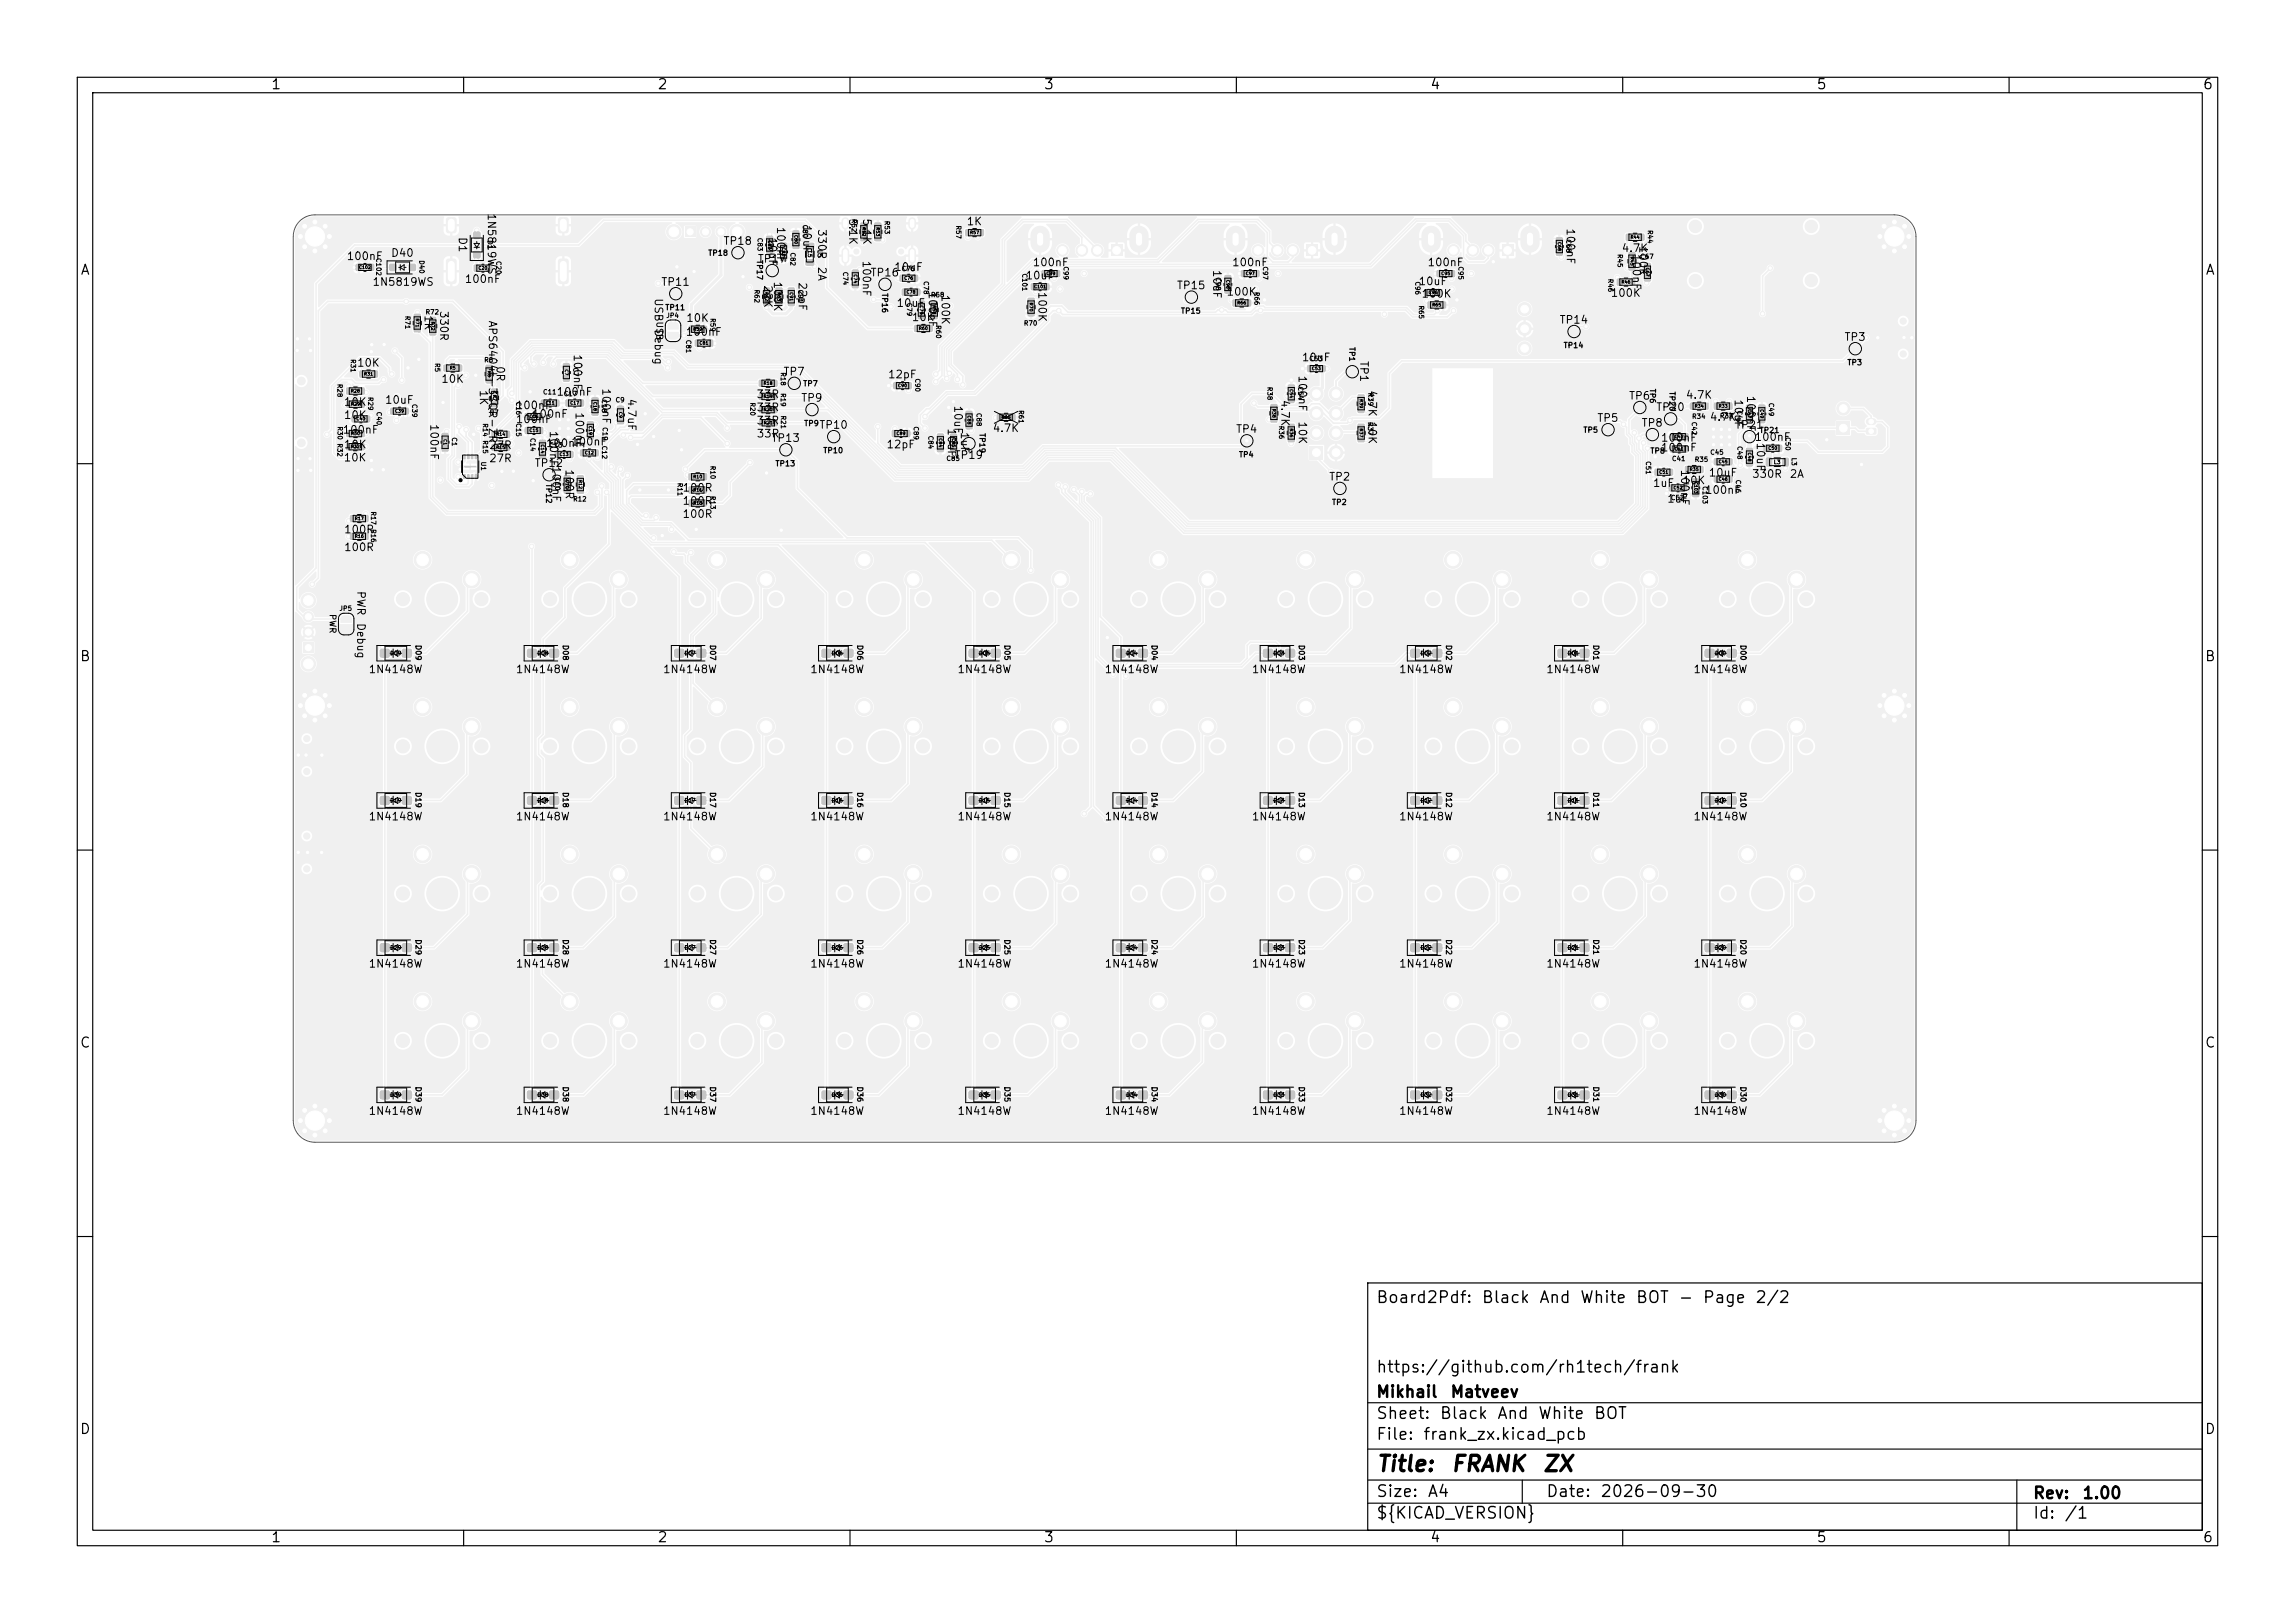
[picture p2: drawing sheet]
<svg xmlns="http://www.w3.org/2000/svg" width="297mm" height="210mm" viewBox="0 0 297 210" stroke-linecap="round" stroke-linejoin="round" font-family="sans-serif">
<defs><g id="words">
<g font-size="2">
<text x="178" y="190.9">Title:</text>
<text x="187.7" y="190.9">FRANK</text>
<text x="199.5" y="190.9">ZX</text>
</g>
<g font-size="1.5">
<text x="178" y="169">Board2Pdf:</text>
<text x="191.7" y="169">Black</text>
<text x="199.1" y="169">And</text>
<text x="204.4" y="169">White</text>
<text x="211.6" y="169">BOT</text>
<text x="217.1" y="169">-</text>
<text x="220.3" y="169">Page</text>
<text x="227.1" y="169">2/2</text>
<text x="178" y="178">https://github.com/rh1tech/frank</text>
<text x="178" y="184">Sheet:</text>
<text x="178" y="181.2">Mikhail</text>
<text x="186.2" y="184">Black</text>
<text x="187.6" y="181.2">Matveev</text>
<text x="193.7" y="184">And</text>
<text x="199" y="184">White</text>
<text x="206.2" y="184">BOT</text>
<text x="178" y="186.7">File:</text>
<text x="184.1" y="186.7">frank_zx.kicad_pcb</text>
<text x="178" y="196.9">${KICAD_VERSION}</text>
<text x="178" y="194.1">Size:</text>
<text x="184.7" y="194.1">A4</text>
<text x="200" y="194.1">Date:</text>
<text x="207" y="194.1">2026-09-30</text>
<text x="263" y="194.3">Rev:</text>
<text x="263" y="196.9">Id:</text>
<text x="267.1" y="196.9">/1</text>
<text x="269.4" y="194.3">1.00</text>
</g>
<g font-size="1.3">
<text x="35" y="11.9">1</text>
<text x="85" y="11.9">2</text>
<text x="135" y="11.9">3</text>
<text x="185" y="11.9">4</text>
<text x="235" y="11.9">5</text>
<text x="285" y="11.9">6</text>
<text x="10.3" y="35.9">A</text>
<text x="285.4" y="35.9">A</text>
<text x="10.3" y="85.9">B</text>
<text x="285.3" y="85.9">B</text>
<text x="10.3" y="135.9">C</text>
<text x="285.3" y="135.9">C</text>
<text x="10.3" y="185.9">D</text>
<text x="285.3" y="185.9">D</text>
<text x="35" y="199.9">1</text>
<text x="85" y="199.9">2</text>
<text x="135" y="199.9">3</text>
<text x="185" y="199.9">4</text>
<text x="235" y="199.9">5</text>
<text x="285" y="199.9">6</text>
</g>
<g font-size="1">
<text x="62.9" y="27.5" transform="rotate(90 62.9 27.5)">1N5819WS</text>
<text x="100.3" y="29.3" transform="rotate(90 100.3 29.3)">100nF</text>
<text x="103.7" y="29" transform="rotate(90 103.7 29)">10uF</text>
<text x="105.6" y="29.6" transform="rotate(90 105.6 29.6)">330R</text>
<text x="109.6" y="28.2" transform="rotate(90 109.6 28.2)">5.1K</text>
<text x="111.4" y="28.2" transform="rotate(90 111.4 28.2)">5.1K</text>
<text x="125" y="29.4">1K</text>
<text x="202.5" y="29.5" transform="rotate(90 202.5 29.5)">100nF</text>
<text x="44.8" y="33.9">100nF</text>
<text x="50.5" y="33.5">D40</text>
<text x="59.1" y="30.6" transform="rotate(90 59.1 30.6)">D1</text>
<text x="93.5" y="31.9">TP18</text>
<text x="98" y="34.2">TP17</text>
<text x="99.2" y="30.6" transform="rotate(90 99.2 30.6)">10uF</text>
<text x="105.6" y="34.4" transform="rotate(90 105.6 34.4)">2A</text>
<text x="111.4" y="33.7" transform="rotate(90 111.4 33.7)">100nF</text>
<text x="115.6" y="35.3">10uF</text>
<text x="133.6" y="34.7">100nF</text>
<text x="156.7" y="34.8" transform="rotate(90 156.7 34.8)">10uF</text>
<text x="159.4" y="34.7">100nF</text>
<text x="184.7" y="34.7">100nF</text>
<text x="209.8" y="32.9">4.7K</text>
<text x="211" y="32.8" transform="rotate(90 211 32.8)">100nF</text>
<text x="211.9" y="31.7" transform="rotate(90 211.9 31.7)">100K</text>
<text x="48.1" y="37.2">1N5819WS</text>
<text x="54.7" y="40.7" transform="rotate(90 54.7 40.7)">1K</text>
<text x="56.7" y="40.1" transform="rotate(90 56.7 40.1)">330R</text>
<text x="60.1" y="36.9">100nF</text>
<text x="63" y="41.4" transform="rotate(90 63 41.4)">APS6404L-3SQR-ZR</text>
<text x="84.5" y="38.5" transform="rotate(90 84.5 38.5)">USB</text>
<text x="85.5" y="37.2">TP11</text>
<text x="88.7" y="41.9">10K</text>
<text x="98.6" y="36.8" transform="rotate(90 98.6 36.8)">22K</text>
<text x="99.9" y="36.3" transform="rotate(90 99.9 36.3)">100K</text>
<text x="103.1" y="36.4" transform="rotate(90 103.1 36.4)">22pF</text>
<text x="112.6" y="36">TP16</text>
<text x="115.9" y="40">10uF</text>
<text x="117.9" y="41.8">10K</text>
<text x="119.9" y="37.7" transform="rotate(90 119.9 37.7)">100nF</text>
<text x="121.6" y="38" transform="rotate(90 121.6 38)">100K</text>
<text x="132.6" y="36.4">10uF</text>
<text x="134.1" y="37.7" transform="rotate(90 134.1 37.7)">100K</text>
<text x="152.2" y="37.7">TP15</text>
<text x="158.6" y="38.5">100K</text>
<text x="183.5" y="37.1">10uF</text>
<text x="183.9" y="38.8">100K</text>
<text x="208.4" y="38.7">100K</text>
<text x="46.1" y="47.7">10K</text>
<text x="64" y="47.3" transform="rotate(90 64 47.3)">0R</text>
<text x="74" y="45.8" transform="rotate(90 74 45.8)">100nF</text>
<text x="84.5" y="42.5" transform="rotate(90 84.5 42.5)">Debug</text>
<text x="88.7" y="43.7">100nF</text>
<text x="168.4" y="47">10uF</text>
<text x="175.8" y="46.6" transform="rotate(90 175.8 46.6)">TP1</text>
<text x="201.7" y="42.1">TP14</text>
<text x="238.6" y="44.3">TP3</text>
<text x="44.4" y="52.8">10K</text>
<text x="49.7" y="52.5">10uF</text>
<text x="57" y="49.8">10K</text>
<text x="61.8" y="50.4" transform="rotate(90 61.8 50.4)">1K</text>
<text x="66.7" y="53.2">100nF</text>
<text x="71.9" y="51.4">100nF</text>
<text x="74.2" y="53.3" transform="rotate(90 74.2 53.3)">100nF</text>
<text x="77.7" y="50.2" transform="rotate(90 77.7 50.2)">100nF</text>
<text x="81" y="51.5" transform="rotate(90 81 51.5)">4.7uF</text>
<text x="97.8" y="53.5">33R</text>
<text x="97.8" y="51.8">33R</text>
<text x="101.3" y="48.8">TP7</text>
<text x="103.6" y="52.2">TP9</text>
<text x="114.8" y="49.2">12pF</text>
<text x="123.3" y="52.4" transform="rotate(90 123.3 52.4)">10uF</text>
<text x="165.6" y="51.7" transform="rotate(90 165.6 51.7)">4.7K</text>
<text x="167.8" y="48.5" transform="rotate(90 167.8 48.5)">100nF</text>
<text x="176.9" y="50.4" transform="rotate(90 176.9 50.4)">4.7K</text>
<text x="210.7" y="52">TP6</text>
<text x="214.2" y="53.4">TP20</text>
<text x="218.1" y="51.8">4.7K</text>
<text x="224.2" y="51.6" transform="rotate(90 224.2 51.6)">10uF</text>
<text x="225.8" y="51.1" transform="rotate(90 225.8 51.1)">100nF</text>
<text x="44.3" y="56.4">100nF</text>
<text x="44.4" y="60">10K</text>
<text x="44.4" y="58.3">10K</text>
<text x="44.4" y="54.5">10K</text>
<text x="55.4" y="54.8" transform="rotate(90 55.4 54.8)">100nF</text>
<text x="63.2" y="58.4">27R</text>
<text x="66.7" y="55">100nF</text>
<text x="68.8" y="54.3">100nF</text>
<text x="70.6" y="58.1">100nF</text>
<text x="70.9" y="55.7" transform="rotate(90 70.9 55.7)">100nF</text>
<text x="73.8" y="57.9">100nF</text>
<text x="97.8" y="55.2">33R</text>
<text x="97.8" y="56.9">33R</text>
<text x="99.7" y="57.4">TP13</text>
<text x="105.9" y="55.7">TP10</text>
<text x="114.6" y="58.3">12pF</text>
<text x="122.4" y="55.3" transform="rotate(90 122.4 55.3)">10uF</text>
<text x="123.4" y="59.6">TP19</text>
<text x="124.1" y="55.8" transform="rotate(90 124.1 55.8)">1uF</text>
<text x="128.4" y="56.2">4.7K</text>
<text x="159.9" y="56.3">TP4</text>
<text x="167.8" y="54.4" transform="rotate(90 167.8 54.4)">10K</text>
<text x="176.9" y="54.4" transform="rotate(90 176.9 54.4)">10K</text>
<text x="206.6" y="54.8">TP5</text>
<text x="212.4" y="55.5">TP8</text>
<text x="214.9" y="57.4">100nF</text>
<text x="214.9" y="58.7">100nF</text>
<text x="221.2" y="54.7">4.7K</text>
<text x="224.4" y="55.7">TP21</text>
<text x="227" y="57.3">100nF</text>
<text x="227.1" y="57.2" transform="rotate(90 227.1 57.2)">10uF</text>
<text x="63.2" y="60.1">27R</text>
<text x="69.1" y="60.7">TP12</text>
<text x="71.2" y="60.2" transform="rotate(90 71.2 60.2)">100nF</text>
<text x="72.9" y="60.6" transform="rotate(90 72.9 60.6)">100R</text>
<text x="88.2" y="65.6">100R</text>
<text x="88.2" y="63.9">100R</text>
<text x="171.9" y="62.4">TP2</text>
<text x="213.8" y="63.3">1uF</text>
<text x="215.7" y="65.3">1uF</text>
<text x="217.3" y="60.7" transform="rotate(90 217.3 60.7)">100nF</text>
<text x="217.7" y="62.9">10K</text>
<text x="220.6" y="64.2">100nF</text>
<text x="221" y="61.9">10uF</text>
<text x="226.7" y="62.1">330R</text>
<text x="231.5" y="62.1">2A</text>
<text x="44.4" y="71.6">100R</text>
<text x="44.4" y="69.3">100R</text>
<text x="88.2" y="67.3">100R</text>
<text x="46" y="76.4" transform="rotate(90 46 76.4)">PWR</text>
<text x="46" y="80.5" transform="rotate(90 46 80.5)">Debug</text>
<text x="47.6" y="87.4">1N4148W</text>
<text x="66.7" y="87.4">1N4148W</text>
<text x="85.7" y="87.4">1N4148W</text>
<text x="104.8" y="87.4">1N4148W</text>
<text x="123.8" y="87.4">1N4148W</text>
<text x="142.9" y="87.4">1N4148W</text>
<text x="161.9" y="87.4">1N4148W</text>
<text x="181" y="87.4">1N4148W</text>
<text x="200" y="87.4">1N4148W</text>
<text x="219.1" y="87.4">1N4148W</text>
<text x="47.6" y="106.4">1N4148W</text>
<text x="66.7" y="106.4">1N4148W</text>
<text x="85.7" y="106.4">1N4148W</text>
<text x="104.8" y="106.4">1N4148W</text>
<text x="123.8" y="106.4">1N4148W</text>
<text x="142.9" y="106.4">1N4148W</text>
<text x="161.9" y="106.4">1N4148W</text>
<text x="181" y="106.4">1N4148W</text>
<text x="200" y="106.4">1N4148W</text>
<text x="219.1" y="106.4">1N4148W</text>
<text x="47.6" y="125.5">1N4148W</text>
<text x="66.7" y="125.5">1N4148W</text>
<text x="85.7" y="125.5">1N4148W</text>
<text x="104.8" y="125.5">1N4148W</text>
<text x="123.8" y="125.5">1N4148W</text>
<text x="142.9" y="125.5">1N4148W</text>
<text x="161.9" y="125.5">1N4148W</text>
<text x="181" y="125.5">1N4148W</text>
<text x="200" y="125.5">1N4148W</text>
<text x="219.1" y="125.5">1N4148W</text>
<text x="47.6" y="144.5">1N4148W</text>
<text x="66.7" y="144.5">1N4148W</text>
<text x="85.7" y="144.5">1N4148W</text>
<text x="104.8" y="144.5">1N4148W</text>
<text x="123.8" y="144.5">1N4148W</text>
<text x="142.9" y="144.5">1N4148W</text>
<text x="161.9" y="144.5">1N4148W</text>
<text x="181" y="144.5">1N4148W</text>
<text x="200" y="144.5">1N4148W</text>
<text x="219.1" y="144.5">1N4148W</text>
</g>
<g font-size=".8">
<text x="84.8" y="41.5" transform="rotate(90 84.8 41.5)">USB</text>
<text x="42.5" y="79.4" transform="rotate(90 42.5 79.4)">PWR</text>
</g>
<g font-size=".7">
<text x="91.6" y="33.3">TP18</text>
<text x="97.8" y="33.6" transform="rotate(90 97.8 33.6)">TP17</text>
<text x="86" y="40.3">TP11</text>
<text x="114" y="37.9" transform="rotate(90 114 37.9)">TP16</text>
<text x="152.8" y="40.8">TP15</text>
<text x="174.4" y="44.8" transform="rotate(90 174.4 44.8)">TP1</text>
<text x="202.3" y="45.2">TP14</text>
<text x="239" y="47.4">TP3</text>
<text x="103.9" y="50.2">TP7</text>
<text x="213.3" y="50.2" transform="rotate(90 213.3 50.2)">TP6</text>
<text x="215.9" y="50.6" transform="rotate(90 215.9 50.6)">TP20</text>
<text x="104" y="55.3">TP9</text>
<text x="106.5" y="58.8">TP10</text>
<text x="126.6" y="56" transform="rotate(90 126.6 56)">TP19</text>
<text x="160.3" y="59.3">TP4</text>
<text x="204.8" y="56.2">TP5</text>
<text x="213.5" y="58.9">TP8</text>
<text x="227.6" y="56.2">TP21</text>
<text x="70.5" y="62.5" transform="rotate(90 70.5 62.5)">TP12</text>
<text x="100.3" y="60.5">TP13</text>
<text x="172.3" y="65.5">TP2</text>
<text x="53.6" y="83.4" transform="rotate(90 53.6 83.4)">D09</text>
<text x="72.7" y="83.4" transform="rotate(90 72.7 83.4)">D08</text>
<text x="91.7" y="83.4" transform="rotate(90 91.7 83.4)">D07</text>
<text x="110.8" y="83.4" transform="rotate(90 110.8 83.4)">D06</text>
<text x="129.8" y="83.4" transform="rotate(90 129.8 83.4)">D05</text>
<text x="148.9" y="83.4" transform="rotate(90 148.9 83.4)">D04</text>
<text x="167.9" y="83.4" transform="rotate(90 167.9 83.4)">D03</text>
<text x="187" y="83.4" transform="rotate(90 187 83.4)">D02</text>
<text x="206" y="83.4" transform="rotate(90 206 83.4)">D01</text>
<text x="225.1" y="83.4" transform="rotate(90 225.1 83.4)">D00</text>
<text x="53.6" y="102.4" transform="rotate(90 53.6 102.4)">D19</text>
<text x="72.7" y="102.4" transform="rotate(90 72.7 102.4)">D18</text>
<text x="91.7" y="102.4" transform="rotate(90 91.7 102.4)">D17</text>
<text x="110.8" y="102.4" transform="rotate(90 110.8 102.4)">D16</text>
<text x="129.8" y="102.4" transform="rotate(90 129.8 102.4)">D15</text>
<text x="148.9" y="102.4" transform="rotate(90 148.9 102.4)">D14</text>
<text x="167.9" y="102.4" transform="rotate(90 167.9 102.4)">D13</text>
<text x="187" y="102.4" transform="rotate(90 187 102.4)">D12</text>
<text x="206" y="102.4" transform="rotate(90 206 102.4)">D11</text>
<text x="225.1" y="102.4" transform="rotate(90 225.1 102.4)">D10</text>
<text x="53.6" y="121.5" transform="rotate(90 53.6 121.5)">D29</text>
<text x="72.7" y="121.5" transform="rotate(90 72.7 121.5)">D28</text>
<text x="91.7" y="121.5" transform="rotate(90 91.7 121.5)">D27</text>
<text x="110.8" y="121.5" transform="rotate(90 110.8 121.5)">D26</text>
<text x="129.8" y="121.5" transform="rotate(90 129.8 121.5)">D25</text>
<text x="148.9" y="121.5" transform="rotate(90 148.9 121.5)">D24</text>
<text x="167.9" y="121.5" transform="rotate(90 167.9 121.5)">D23</text>
<text x="187" y="121.5" transform="rotate(90 187 121.5)">D22</text>
<text x="206" y="121.5" transform="rotate(90 206 121.5)">D21</text>
<text x="225.1" y="121.5" transform="rotate(90 225.1 121.5)">D20</text>
<text x="53.6" y="140.5" transform="rotate(90 53.6 140.5)">D39</text>
<text x="72.7" y="140.5" transform="rotate(90 72.7 140.5)">D38</text>
<text x="91.7" y="140.5" transform="rotate(90 91.7 140.5)">D37</text>
<text x="110.8" y="140.5" transform="rotate(90 110.8 140.5)">D36</text>
<text x="129.8" y="140.5" transform="rotate(90 129.8 140.5)">D35</text>
<text x="148.9" y="140.5" transform="rotate(90 148.9 140.5)">D34</text>
<text x="167.9" y="140.5" transform="rotate(90 167.9 140.5)">D33</text>
<text x="187" y="140.5" transform="rotate(90 187 140.5)">D32</text>
<text x="206" y="140.5" transform="rotate(90 206 140.5)">D31</text>
<text x="225.1" y="140.5" transform="rotate(90 225.1 140.5)">D30</text>
</g>
<g font-size=".6">
<text x="103.7" y="29" transform="rotate(90 103.7 29)">C80</text>
<text x="110.1" y="28.3" transform="rotate(90 110.1 28.3)">R52</text>
<text x="114.3" y="28.5" transform="rotate(90 114.3 28.5)">R53</text>
<text x="123.6" y="29.1" transform="rotate(90 123.6 29.1)">R57</text>
<text x="213.1" y="29.7" transform="rotate(90 213.1 29.7)">R44</text>
<text x="48.5" y="33.3" transform="rotate(90 48.5 33.3)">C102</text>
<text x="54.1" y="33.6" transform="rotate(90 54.1 33.6)">D40</text>
<text x="63" y="31" transform="rotate(90 63 31)">D1</text>
<text x="64.1" y="33.7" transform="rotate(90 64.1 33.7)">C20</text>
<text x="97.9" y="30.7" transform="rotate(90 97.9 30.7)">C83</text>
<text x="102.1" y="32.6" transform="rotate(90 102.1 32.6)">C82</text>
<text x="105.7" y="32.3" transform="rotate(90 105.7 32.3)">L5</text>
<text x="109" y="35.1" transform="rotate(90 109 35.1)">C74</text>
<text x="116.6" y="35.2">C76</text>
<text x="132.1" y="35.3" transform="rotate(90 132.1 35.3)">C101</text>
<text x="137.5" y="34.4" transform="rotate(90 137.5 34.4)">C99</text>
<text x="157.2" y="35.8" transform="rotate(90 157.2 35.8)">C98</text>
<text x="163.3" y="34.4" transform="rotate(90 163.3 34.4)">C97</text>
<text x="188.6" y="34.4" transform="rotate(90 188.6 34.4)">C95</text>
<text x="202.5" y="30.9" transform="rotate(90 202.5 30.9)">C68</text>
<text x="209.2" y="32.8" transform="rotate(90 209.2 32.8)">R45</text>
<text x="212.2" y="33.7">C67</text>
<text x="52.3" y="40.8" transform="rotate(90 52.3 40.8)">R71</text>
<text x="55" y="40.8">R72</text>
<text x="86.2" y="41.3">JP4</text>
<text x="91.8" y="41.1" transform="rotate(90 91.8 41.1)">R59</text>
<text x="97.5" y="37.4" transform="rotate(90 97.5 37.4)">R62</text>
<text x="103.1" y="37.4" transform="rotate(90 103.1 37.4)">C91</text>
<text x="117.2" y="39.1" transform="rotate(90 117.2 39.1)">C79</text>
<text x="119.4" y="36.3" transform="rotate(90 119.4 36.3)">C78</text>
<text x="120.4" y="38.6">R58</text>
<text x="162.2" y="37.7" transform="rotate(90 162.2 37.7)">R66</text>
<text x="183" y="36.4" transform="rotate(90 183 36.4)">C96</text>
<text x="183.5" y="39.5" transform="rotate(90 183.5 39.5)">R65</text>
<text x="208" y="36" transform="rotate(90 208 36)">R46</text>
<text x="45.2" y="46.4" transform="rotate(90 45.2 46.4)">R31</text>
<text x="56.1" y="46.9" transform="rotate(90 56.1 46.9)">R5</text>
<text x="62.6" y="47">R8</text>
<text x="74" y="47.5" transform="rotate(90 74 47.5)">C7</text>
<text x="88.6" y="43.9" transform="rotate(90 88.6 43.9)">C81</text>
<text x="121" y="42" transform="rotate(90 121 42)">R60</text>
<text x="132.4" y="42.3">R70</text>
<text x="169.4" y="46.9">C53</text>
<text x="43.5" y="49.6" transform="rotate(90 43.5 49.6)">R28</text>
<text x="47.5" y="51.3" transform="rotate(90 47.5 51.3)">R29</text>
<text x="48.6" y="53.2" transform="rotate(90 48.6 53.2)">C40</text>
<text x="53.2" y="52.2" transform="rotate(90 53.2 52.2)">C39</text>
<text x="63.3" y="53.8">R7</text>
<text x="66.6" y="51.9" transform="rotate(90 66.6 51.9)">C16</text>
<text x="70.2" y="51.2">C11</text>
<text x="72.9" y="51.4">C17</text>
<text x="77.7" y="51.6" transform="rotate(90 77.7 51.6)">C18</text>
<text x="79.6" y="52.2">C9</text>
<text x="96.9" y="52" transform="rotate(90 96.9 52)">R20</text>
<text x="100.9" y="48.1" transform="rotate(90 100.9 48.1)">R18</text>
<text x="100.9" y="50.8" transform="rotate(90 100.9 50.8)">R19</text>
<text x="100.9" y="53.7" transform="rotate(90 100.9 53.7)">R21</text>
<text x="118.3" y="48.9" transform="rotate(90 118.3 48.9)">C90</text>
<text x="126.2" y="53.4" transform="rotate(90 126.2 53.4)">C88</text>
<text x="131.7" y="53" transform="rotate(90 131.7 53)">R61</text>
<text x="163.9" y="50" transform="rotate(90 163.9 50)">R38</text>
<text x="167.9" y="50" transform="rotate(90 167.9 50)">C54</text>
<text x="176.9" y="50.7" transform="rotate(90 176.9 50.7)">R39</text>
<text x="224.7" y="53.1" transform="rotate(90 224.7 53.1)">C47</text>
<text x="228.8" y="52.1" transform="rotate(90 228.8 52.1)">C49</text>
<text x="43.5" y="55.1" transform="rotate(90 43.5 55.1)">R30 R32</text>
<text x="58.3" y="56.5" transform="rotate(90 58.3 56.5)">C1</text>
<text x="62.1" y="59.7" transform="rotate(90 62.1 59.7)">U1</text>
<text x="62.3" y="54.7" transform="rotate(90 62.3 54.7)">R14 R15</text>
<text x="66.6" y="54.7" transform="rotate(90 66.6 54.7)">C15</text>
<text x="68.5" y="56.6" transform="rotate(90 68.5 56.6)">C14</text>
<text x="71" y="58.1">C13</text>
<text x="77.8" y="57.6" transform="rotate(90 77.8 57.6)">C12</text>
<text x="77.8" y="55.2" transform="rotate(90 77.8 55.2)">C19</text>
<text x="118.1" y="55.1" transform="rotate(90 118.1 55.1)">C89</text>
<text x="120" y="56.3" transform="rotate(90 120 56.3)">C84</text>
<text x="122.4" y="59.8">C85</text>
<text x="165.4" y="55" transform="rotate(90 165.4 55)">R36</text>
<text x="176.9" y="54.5" transform="rotate(90 176.9 54.5)">R37</text>
<text x="212.9" y="59.6" transform="rotate(90 212.9 59.6)">C51</text>
<text x="216.3" y="59.8">C41</text>
<text x="218.8" y="54.5" transform="rotate(90 218.8 54.5)">C42</text>
<text x="218.9" y="54.3">R34</text>
<text x="219.3" y="59.9">R35</text>
<text x="221.3" y="59">C45</text>
<text x="222.5" y="54.3">R33</text>
<text x="224.7" y="57.7" transform="rotate(90 224.7 57.7)">C48</text>
<text x="230.9" y="56.5" transform="rotate(90 230.9 56.5)">C50</text>
<text x="231.7" y="59.2" transform="rotate(90 231.7 59.2)">L3</text>
<text x="71.7" y="61.7" transform="rotate(90 71.7 61.7)">C10</text>
<text x="74.1" y="65">R12</text>
<text x="87.5" y="62.4" transform="rotate(90 87.5 62.4)">R11</text>
<text x="91.8" y="60.2" transform="rotate(90 91.8 60.2)">R10</text>
<text x="91.8" y="64.1" transform="rotate(90 91.8 64.1)">R13</text>
<text x="216.2" y="64.9">C52</text>
<text x="220.2" y="62.8" transform="rotate(90 220.2 62.8)">C103</text>
<text x="224.5" y="62" transform="rotate(90 224.5 62)">C46</text>
<text x="47.9" y="66.1" transform="rotate(90 47.9 66.1)">R17</text>
<text x="47.9" y="68.4" transform="rotate(90 47.9 68.4)">R16</text>
<text x="43.9" y="79.2">JP5</text>
</g>
<g font-size=".5">
<text x="104.4" y="32.4" transform="rotate(90 104.4 32.4)">L5</text>
<text x="229.5" y="60.2">L3</text>
<text x="50.4" y="84.9">D09</text>
<text x="69.5" y="84.9">D08</text>
<text x="88.5" y="84.9">D07</text>
<text x="107.6" y="84.9">D06</text>
<text x="126.6" y="84.9">D05</text>
<text x="145.7" y="84.9">D04</text>
<text x="164.7" y="84.9">D03</text>
<text x="183.8" y="84.9">D02</text>
<text x="202.8" y="84.9">D01</text>
<text x="221.9" y="84.9">D00</text>
<text x="50.4" y="103.9">D19</text>
<text x="69.5" y="103.9">D18</text>
<text x="88.5" y="103.9">D17</text>
<text x="107.6" y="103.9">D16</text>
<text x="126.6" y="103.9">D15</text>
<text x="145.7" y="103.9">D14</text>
<text x="164.7" y="103.9">D13</text>
<text x="183.8" y="103.9">D12</text>
<text x="202.8" y="103.9">D11</text>
<text x="221.9" y="103.9">D10</text>
<text x="50.4" y="123">D29</text>
<text x="69.5" y="123">D28</text>
<text x="88.5" y="123">D27</text>
<text x="107.6" y="123">D26</text>
<text x="126.6" y="123">D25</text>
<text x="145.7" y="123">D24</text>
<text x="164.7" y="123">D23</text>
<text x="183.8" y="123">D22</text>
<text x="202.8" y="123">D21</text>
<text x="221.9" y="123">D20</text>
<text x="50.4" y="142">D39</text>
<text x="69.5" y="142">D38</text>
<text x="88.5" y="142">D37</text>
<text x="107.6" y="142">D36</text>
<text x="126.6" y="142">D35</text>
<text x="145.7" y="142">D34</text>
<text x="164.7" y="142">D33</text>
<text x="183.8" y="142">D32</text>
<text x="202.8" y="142">D31</text>
<text x="221.9" y="142">D30</text>
</g>
<g font-size=".4">
<text x="111.5" y="29.4" transform="rotate(90 111.5 29.4)">R52</text>
<text x="113.3" y="29.4" transform="rotate(90 113.3 29.4)">R53</text>
<text x="46.4" y="34.9">C102</text>
<text x="61.9" y="35">C20</text>
<text x="99.3" y="31.1" transform="rotate(90 99.3 31.1)">C83</text>
<text x="101.1" y="32" transform="rotate(90 101.1 32)">C82</text>
<text x="102.7" y="30.4" transform="rotate(90 102.7 30.4)">C80</text>
<text x="110.4" y="35.5" transform="rotate(90 110.4 35.5)">C74</text>
<text x="125.5" y="30.4">R57</text>
<text x="135.4" y="35.7">C99</text>
<text x="161.2" y="35.7">C97</text>
<text x="186.5" y="35.7">C95</text>
<text x="201.5" y="31.3" transform="rotate(90 201.5 31.3)">C68</text>
<text x="210.9" y="33.2" transform="rotate(90 210.9 33.2)">R45</text>
<text x="211" y="31">R44</text>
<text x="212.9" y="34.6" transform="rotate(90 212.9 34.6)">C67</text>
<text x="53.7" y="41.2" transform="rotate(90 53.7 41.2)">R71</text>
<text x="55.7" y="41.6" transform="rotate(90 55.7 41.6)">R72</text>
<text x="98.9" y="37.8" transform="rotate(90 98.9 37.8)">R62</text>
<text x="100.5" y="37.8" transform="rotate(90 100.5 37.8)">R63</text>
<text x="102.1" y="37.8" transform="rotate(90 102.1 37.8)">C91</text>
<text x="117" y="36.3">C76</text>
<text x="117.3" y="38.1">C78</text>
<text x="118.9" y="39.5" transform="rotate(90 118.9 39.5)">C79</text>
<text x="120.6" y="39.5" transform="rotate(90 120.6 39.5)">R58</text>
<text x="133.1" y="39.1" transform="rotate(90 133.1 39.1)">R70</text>
<text x="133.8" y="37.4">C101</text>
<text x="158.6" y="36.2" transform="rotate(90 158.6 36.2)">C98</text>
<text x="160.1" y="39.5">R66</text>
<text x="184.8" y="38.1">C96</text>
<text x="185.3" y="39.8">R65</text>
<text x="209.8" y="36.8">R46</text>
<text x="58.2" y="47.9">R5</text>
<text x="63" y="48" transform="rotate(90 63 48)">R8</text>
<text x="73" y="47.8" transform="rotate(90 73 47.8)">C7</text>
<text x="89.7" y="42.9">R59</text>
<text x="90.5" y="44.7">C81</text>
<text x="118.9" y="42.8">R60</text>
<text x="169.7" y="48">C53</text>
<text x="45.4" y="50.9">R28</text>
<text x="45.4" y="52.6">R29</text>
<text x="47.1" y="48.7">R31</text>
<text x="51.1" y="53.5">C39</text>
<text x="63.7" y="51" transform="rotate(90 63.7 51)">R7</text>
<text x="70.6" y="52.4">C11</text>
<text x="73.7" y="52.4">C17</text>
<text x="76.7" y="52" transform="rotate(90 76.7 52)">C18</text>
<text x="80" y="53.3" transform="rotate(90 80 53.3)">C9</text>
<text x="98.8" y="53.3">R20</text>
<text x="98.8" y="51.6">R19</text>
<text x="98.8" y="49.9">R18</text>
<text x="116.2" y="50.2">C90</text>
<text x="125.1" y="53.7" transform="rotate(90 125.1 53.7)">C88</text>
<text x="164.6" y="52.9" transform="rotate(90 164.6 52.9)">R38</text>
<text x="166.8" y="50.3" transform="rotate(90 166.8 50.3)">C54</text>
<text x="175.9" y="51.6" transform="rotate(90 175.9 51.6)">R39</text>
<text x="219.3" y="52.8">R34</text>
<text x="222.4" y="52.8">R33</text>
<text x="226.1" y="52.9" transform="rotate(90 226.1 52.9)">C47</text>
<text x="227.7" y="52.9" transform="rotate(90 227.7 52.9)">C49</text>
<text x="45.3" y="58.1">R32</text>
<text x="45.4" y="56.4">R30</text>
<text x="46.1" y="54.5">C40</text>
<text x="57.3" y="56.8" transform="rotate(90 57.3 56.8)">C1</text>
<text x="64.2" y="56.5">R14</text>
<text x="64.2" y="58.2">R15</text>
<text x="68.5" y="54.2">C16</text>
<text x="68.5" y="56">C15</text>
<text x="69.9" y="57.5" transform="rotate(90 69.9 57.5)">C14</text>
<text x="72.4" y="59.1">C13</text>
<text x="75.6" y="58.9">C12</text>
<text x="76.1" y="55.1" transform="rotate(90 76.1 55.1)">C19</text>
<text x="98.8" y="55">R21</text>
<text x="116" y="56.4">C89</text>
<text x="121.4" y="56.7" transform="rotate(90 121.4 56.7)">C84</text>
<text x="123.1" y="56.7" transform="rotate(90 123.1 56.7)">C85</text>
<text x="129.6" y="54.3">R61</text>
<text x="166.8" y="55.4" transform="rotate(90 166.8 55.4)">R36</text>
<text x="175.9" y="55.4" transform="rotate(90 175.9 55.4)">R37</text>
<text x="216.7" y="58.4">C41</text>
<text x="216.7" y="56.8">C42</text>
<text x="226.1" y="58.5" transform="rotate(90 226.1 58.5)">C48</text>
<text x="228.8" y="58.3">C50</text>
<text x="73.1" y="62" transform="rotate(90 73.1 62)">C10</text>
<text x="74.8" y="62.1" transform="rotate(90 74.8 62.1)">R12</text>
<text x="89.7" y="63.7">R11</text>
<text x="89.7" y="65.4">R13</text>
<text x="89.7" y="62">R10</text>
<text x="214.7" y="61.4">C51</text>
<text x="216.5" y="63.4">C52</text>
<text x="218.6" y="61">R35</text>
<text x="219.2" y="62.3" transform="rotate(90 219.2 62.3)">C103</text>
<text x="222.4" y="62.3">C46</text>
<text x="222.4" y="60">C45</text>
<text x="45.9" y="69.7">R16</text>
<text x="45.9" y="67.4">R17</text>
</g>
</g></defs>
<path d="M169.5 57.7h1.7v1.7h-1.7z" fill="#f0f0f0"/>
<g fill="#f0f0f0" stroke="#f0f0f0" stroke-width=".13">
<circle cx="172.9" cy="58.6" r=".86"/>
<circle cx="170.4" cy="56" r=".86"/>
<circle cx="172.9" cy="56" r=".86"/>
<circle cx="170.4" cy="53.5" r=".86"/>
<circle cx="172.9" cy="53.5" r=".86"/>
<circle cx="170.4" cy="50.9" r=".86"/>
<circle cx="172.9" cy="50.9" r=".86"/>
<circle cx="149.9" cy="91.5" r="1.1"/>
<circle cx="156.3" cy="94" r="1.1"/>
<circle cx="111.8" cy="72.4" r="1.1"/>
<circle cx="118.2" cy="75" r="1.1"/>
<circle cx="73.7" cy="72.4" r="1.1"/>
<circle cx="80.1" cy="75" r="1.1"/>
<circle cx="39.9" cy="85.9" r=".94"/>
<circle cx="39.9" cy="77.7" r=".94"/>
</g>
<path d="M39.3 83.2h1.3v1.3h-1.3z" fill="#f0f0f0"/>
<g fill="#f0f0f0" stroke="#f0f0f0" stroke-width=".13">
<circle cx="39.9" cy="81.8" r=".65"/>
<circle cx="39.9" cy="79.8" r=".65"/>
<circle cx="92.8" cy="91.5" r="1.1"/>
<circle cx="99.1" cy="94" r="1.1"/>
</g>
<g fill="#f0f0f0">
<path d="M57.8 33.6l.2-.1h.8h.2l.1 .2v2.7l-.1 .2-.2 .1h-.8l-.3-.2z"/>
<path d="M57.8 28.2l.3-.1h.7l.2 .1 .1 1.6-.1 .3-.9 .1-.3-.2z"/>
<path d="M72.3 28.2l.3-.1h.7l.2 .1 .1 1.6-.1 .3-.9 .1-.3-.2z"/>
<path d="M72.3 33.6l.2-.1h.8h.2l.1 .2v2.7l-.1 .2-.2 .1h-.8l-.3-.2z"/>
</g>
<g fill="#f0f0f0" stroke="#f0f0f0" stroke-width=".13">
<circle cx="42.6" cy="30.6" r=".4"/>
<circle cx="42.1" cy="29.3" r=".4"/>
<circle cx="42.1" cy="31.9" r=".4"/>
<circle cx="40.8" cy="28.7" r=".4"/>
<circle cx="40.8" cy="30.6" r="2.5"/>
<circle cx="40.8" cy="32.5" r=".4"/>
<circle cx="39.4" cy="29.3" r=".4"/>
<circle cx="39.4" cy="31.9" r=".4"/>
<circle cx="38.9" cy="30.6" r=".4"/>
<circle cx="73.7" cy="129.6" r="1.1"/>
<circle cx="80.1" cy="132.1" r="1.1"/>
<circle cx="73.7" cy="110.5" r="1.1"/>
<circle cx="80.1" cy="113.1" r="1.1"/>
<circle cx="130.9" cy="110.5" r="1.1"/>
<circle cx="137.2" cy="113.1" r="1.1"/>
<circle cx="169" cy="72.4" r="1.1"/>
<circle cx="175.3" cy="75" r="1.1"/>
<circle cx="87.2" cy="30" r=".94"/>
<circle cx="95.4" cy="30" r=".94"/>
</g>
<path d="M88.7 29.4h1.3v1.3h-1.3z" fill="#f0f0f0"/>
<g fill="#f0f0f0" stroke="#f0f0f0" stroke-width=".13">
<circle cx="91.3" cy="30" r=".65"/>
<circle cx="93.3" cy="30" r=".65"/>
<circle cx="92.8" cy="72.4" r="1.1"/>
<circle cx="99.1" cy="75" r="1.1"/>
<circle cx="188" cy="91.5" r="1.1"/>
<circle cx="194.4" cy="94" r="1.1"/>
<circle cx="169" cy="91.5" r="1.1"/>
<circle cx="175.3" cy="94" r="1.1"/>
<circle cx="162.8" cy="32.4" r=".75"/>
<circle cx="165.3" cy="32.4" r=".75"/>
<circle cx="167.3" cy="32.4" r=".75"/>
</g>
<path d="M109.4 28.6v.6M109.4 32.5v1.1M118 28.6v.6M118 32.5v1.1" fill="none" stroke="#f0f0f0" stroke-width="1"/>
<path d="M169.1 31.7h1.5v1.5h-1.5z" fill="#f0f0f0"/>
<path d="M159.9 30.5v1M172.7 30.5v1" fill="none" stroke="#f0f0f0" stroke-width="2.5"/>
<g fill="#f0f0f0" stroke="#f0f0f0" stroke-width=".13">
<circle cx="130.9" cy="129.6" r="1.1"/>
<circle cx="137.2" cy="132.1" r="1.1"/>
<circle cx="247" cy="30.6" r=".4"/>
<circle cx="246.5" cy="29.3" r=".4"/>
<circle cx="246.5" cy="31.9" r=".4"/>
<circle cx="245.2" cy="28.7" r=".4"/>
<circle cx="245.2" cy="30.6" r="2.5"/>
<circle cx="245.2" cy="32.5" r=".4"/>
<circle cx="243.8" cy="29.3" r=".4"/>
<circle cx="243.8" cy="31.9" r=".4"/>
<circle cx="243.3" cy="30.6" r=".4"/>
<circle cx="42.6" cy="145" r=".4"/>
<circle cx="42.1" cy="143.7" r=".4"/>
<circle cx="42.1" cy="146.3" r=".4"/>
<circle cx="40.8" cy="143.1" r=".4"/>
<circle cx="40.8" cy="145" r="2.5"/>
<circle cx="40.8" cy="146.9" r=".4"/>
<circle cx="39.4" cy="143.7" r=".4"/>
<circle cx="39.4" cy="146.3" r=".4"/>
<circle cx="38.9" cy="145" r=".4"/>
<circle cx="130.9" cy="91.5" r="1.1"/>
<circle cx="137.2" cy="94" r="1.1"/>
<circle cx="207.1" cy="91.5" r="1.1"/>
<circle cx="213.4" cy="94" r="1.1"/>
<circle cx="188" cy="72.4" r="1.1"/>
<circle cx="194.4" cy="75" r="1.1"/>
</g>
<path d="M241.5 55.4h1.2l.2 .2-.1 .5-.2 .2-1-.1-.1-.2z" fill="#f0f0f0"/>
<path d="M241.9 54.6h.5" fill="none" stroke="#f0f0f0" stroke-width=".9"/>
<g fill="#f0f0f0" stroke="#f0f0f0" stroke-width=".13">
<circle cx="54.7" cy="110.5" r="1.1"/>
<circle cx="61" cy="113.1" r="1.1"/>
<circle cx="54.7" cy="72.4" r="1.1"/>
<circle cx="61" cy="75" r="1.1"/>
<circle cx="207.1" cy="110.5" r="1.1"/>
<circle cx="213.4" cy="113.1" r="1.1"/>
<circle cx="54.7" cy="129.6" r="1.1"/>
<circle cx="61" cy="132.1" r="1.1"/>
<circle cx="137.5" cy="32.4" r=".75"/>
<circle cx="140" cy="32.4" r=".75"/>
<circle cx="142" cy="32.4" r=".75"/>
</g>
<path d="M143.8 31.7h1.5v1.5h-1.5z" fill="#f0f0f0"/>
<path d="M134.6 30.5v1M147.4 30.5v1" fill="none" stroke="#f0f0f0" stroke-width="2.5"/>
<g fill="#f0f0f0" stroke="#f0f0f0" stroke-width=".13">
<circle cx="73.7" cy="91.5" r="1.1"/>
<circle cx="80.1" cy="94" r="1.1"/>
<circle cx="111.8" cy="110.5" r="1.1"/>
<circle cx="118.2" cy="113.1" r="1.1"/>
<circle cx="188" cy="129.6" r="1.1"/>
<circle cx="194.4" cy="132.1" r="1.1"/>
<circle cx="111.8" cy="129.6" r="1.1"/>
<circle cx="118.2" cy="132.1" r="1.1"/>
<circle cx="54.7" cy="91.5" r="1.1"/>
<circle cx="61" cy="94" r="1.1"/>
<circle cx="92.8" cy="110.5" r="1.1"/>
<circle cx="99.1" cy="113.1" r="1.1"/>
<circle cx="226.1" cy="91.5" r="1.1"/>
<circle cx="232.5" cy="94" r="1.1"/>
<circle cx="130.9" cy="72.4" r="1.1"/>
<circle cx="137.2" cy="75" r="1.1"/>
<circle cx="226.1" cy="110.5" r="1.1"/>
<circle cx="232.5" cy="113.1" r="1.1"/>
<circle cx="207.1" cy="129.6" r="1.1"/>
<circle cx="213.4" cy="132.1" r="1.1"/>
<circle cx="42.6" cy="91.3" r=".4"/>
<circle cx="42.1" cy="90" r=".4"/>
<circle cx="42.1" cy="92.6" r=".4"/>
<circle cx="40.8" cy="89.4" r=".4"/>
<circle cx="40.8" cy="91.3" r="2.5"/>
<circle cx="40.8" cy="93.2" r=".4"/>
<circle cx="39.4" cy="90" r=".4"/>
<circle cx="39.4" cy="92.6" r=".4"/>
<circle cx="38.9" cy="91.3" r=".4"/>
<circle cx="169" cy="129.6" r="1.1"/>
<circle cx="175.3" cy="132.1" r="1.1"/>
<circle cx="226.1" cy="129.6" r="1.1"/>
<circle cx="232.5" cy="132.1" r="1.1"/>
<circle cx="226.1" cy="72.4" r="1.1"/>
<circle cx="232.5" cy="75" r="1.1"/>
<circle cx="247" cy="91.3" r=".4"/>
<circle cx="246.5" cy="90" r=".4"/>
<circle cx="246.5" cy="92.6" r=".4"/>
<circle cx="245.2" cy="89.4" r=".4"/>
<circle cx="245.2" cy="91.3" r="2.5"/>
<circle cx="245.2" cy="93.2" r=".4"/>
<circle cx="243.8" cy="90" r=".4"/>
<circle cx="243.8" cy="92.6" r=".4"/>
<circle cx="243.3" cy="91.3" r=".4"/>
</g>
<path d="M237.7 54.6h1.7v1.7h-1.7z" fill="#f0f0f0"/>
<g fill="#f0f0f0" stroke="#f0f0f0" stroke-width=".13">
<circle cx="238.6" cy="52.9" r=".85"/>
<circle cx="149.9" cy="110.5" r="1.1"/>
<circle cx="156.3" cy="113.1" r="1.1"/>
<circle cx="149.9" cy="129.6" r="1.1"/>
<circle cx="156.3" cy="132.1" r="1.1"/>
<circle cx="72.4" cy="54.3" r=".3"/>
<circle cx="73.5" cy="54.3" r=".3"/>
<circle cx="74.7" cy="54.3" r=".3"/>
<circle cx="72.4" cy="55.4" r=".3"/>
<circle cx="73.5" cy="55.4" r=".3"/>
<circle cx="74.7" cy="55.4" r=".3"/>
<circle cx="72.4" cy="56.6" r=".3"/>
<circle cx="73.5" cy="56.6" r=".3"/>
<circle cx="74.7" cy="56.6" r=".3"/>
<circle cx="188" cy="110.5" r="1.1"/>
<circle cx="194.4" cy="113.1" r="1.1"/>
<circle cx="207.1" cy="72.4" r="1.1"/>
<circle cx="213.4" cy="75" r="1.1"/>
<circle cx="197.3" cy="40" r=".85"/>
<circle cx="197.3" cy="42.5" r=".85"/>
<circle cx="197.3" cy="45.1" r=".85"/>
<circle cx="169" cy="110.5" r="1.1"/>
<circle cx="175.3" cy="113.1" r="1.1"/>
<circle cx="111.8" cy="91.5" r="1.1"/>
<circle cx="118.2" cy="94" r="1.1"/>
<circle cx="92.8" cy="129.6" r="1.1"/>
<circle cx="99.1" cy="132.1" r="1.1"/>
<circle cx="188.1" cy="32.4" r=".75"/>
<circle cx="190.6" cy="32.4" r=".75"/>
<circle cx="192.6" cy="32.4" r=".75"/>
</g>
<path d="M194.4 31.7h1.5v1.5h-1.5z" fill="#f0f0f0"/>
<path d="M185.2 30.5v1M198 30.5v1" fill="none" stroke="#f0f0f0" stroke-width="2.5"/>
<g fill="#f0f0f0" stroke="#f0f0f0" stroke-width=".13">
<circle cx="149.9" cy="72.4" r="1.1"/>
<circle cx="156.3" cy="75" r="1.1"/>
<circle cx="247" cy="145" r=".4"/>
<circle cx="246.5" cy="143.7" r=".4"/>
<circle cx="246.5" cy="146.3" r=".4"/>
<circle cx="245.2" cy="143.1" r=".4"/>
<circle cx="245.2" cy="145" r="2.5"/>
<circle cx="245.2" cy="146.9" r=".4"/>
<circle cx="243.8" cy="143.7" r=".4"/>
<circle cx="243.8" cy="146.3" r=".4"/>
<circle cx="243.3" cy="145" r=".4"/>
</g>
<g fill="#f0f0f0">
<path d="M226 59.5h.2h.6l.1 .2-.1 .6-.1 .1-.7-.1-.1-.1z"/>
<path d="M226 58l.2-.1 .6 .1 .1 .2-.1 .6h-.1h-.7l-.1-.2z"/>
</g>
<circle cx="71.1" cy="61.4" r=".6" fill="#f0f0f0" stroke="#f0f0f0" stroke-width=".13"/>
<g fill="#f0f0f0">
<path d="M220.6 103.1l.3-.1h.9l.1 .3v.7l-.3 .2-.9-.1-.1-.2z"/>
<path d="M223.5 103.1l.2-.1h.9l.2 .3-.1 .7-.2 .2-.9-.1-.2-.2z"/>
<path d="M129 53.6h.7v.8h-.7z"/>
<path d="M130.7 53.6h.7v.8h-.7z"/>
<path d="M182.5 141.2l.3-.1h.9l.1 .3v.7l-.3 .2-.9-.1-.1-.2z"/>
<path d="M185.4 141.2l.2-.1h.9l.2 .3-.1 .7-.2 .2-.9-.1-.2-.2z"/>
<path d="M201.6 122.2l.2-.2 .9 .1 .2 .2-.1 .8-.2 .1h-.9l-.2-.3z"/>
<path d="M204.4 122.2l.3-.2 .9 .1 .1 .2v.8l-.3 .1h-.9l-.1-.3z"/>
<path d="M45.5 53.8l.2-.1 .6 .1 .1 .2-.1 .6-.1 .1-.7-.1v-.1z"/>
<path d="M47.1 53.8l.2-.1 .6 .1v.2v.6l-.2 .1-.6-.1-.1-.1z"/>
<path d="M219 62l.2-.1 .7 .1v.1v.6l-.2 .1-.7-.1v-.1z"/>
<path d="M219 63.5l.2-.1 .7 .1v.2v.6h-.2h-.7v-.2z"/>
<path d="M120 42.1h.7v.8h-.7z"/>
<path d="M118.3 42.1h.7v.8h-.7z"/>
<path d="M221.8 61.6l.2-.1 .6 .1 .1 .2-.1 .6-.1 .1-.7-.1v-.1z"/>
<path d="M223.4 61.6l.2-.1 .6 .1v.2v.6l-.2 .1-.6-.1-.1-.1z"/>
<path d="M74.7 61.5h.8v.7h-.8z"/>
<path d="M74.7 63.2h.8v.7h-.8z"/>
</g>
<circle cx="107.9" cy="56.5" r=".6" fill="#f0f0f0" stroke="#f0f0f0" stroke-width=".13"/>
<g fill="#f0f0f0">
<path d="M106.3 122.2l.3-.2 .9 .1 .1 .2v.8l-.3 .1h-.9l-.1-.3z"/>
<path d="M109.2 122.2l.2-.2 .9 .1 .2 .2-.1 .8-.2 .1h-.9l-.2-.3z"/>
<path d="M133 40.2h.8v.7h-.8z"/>
<path d="M133 38.6h.8v.7h-.8z"/>
<path d="M49.3 141.1h1l.2 .3-.1 .7-.2 .2-.9-.1-.2-.2v-.7z"/>
<path d="M52.1 141.1h1.1l.1 .3v.7l-.3 .2-.9-.1-.1-.2v-.7z"/>
<path d="M62.9 48.9h.8v.7h-.8z"/>
<path d="M62.9 47.2h.8v.7h-.8z"/>
</g>
<circle cx="216.2" cy="54.2" r=".6" fill="#f0f0f0" stroke="#f0f0f0" stroke-width=".13"/>
<g fill="#f0f0f0">
<path d="M68.2 84.1l.3-.2 .9 .1 .1 .2v.8l-.3 .1h-.9l-.1-.3z"/>
<path d="M71.1 84.1l.2-.2 .9 .1 .2 .2-.1 .8-.2 .1h-.9l-.2-.3z"/>
<path d="M163.6 141.1h1l.2 .3-.1 .7-.2 .2-.9-.1-.2-.2v-.7z"/>
<path d="M166.3 141.2l.3-.1h.9l.1 .3v.7l-.3 .2-.9-.1-.1-.2z"/>
<path d="M217.7 57.7l.2-.1 .6 .1v.2v.6l-.2 .1-.6-.1-.1-.1z"/>
<path d="M216.1 57.7l.2-.1 .6 .1 .1 .2-.1 .6-.1 .1-.7-.1v-.1z"/>
<path d="M201.6 103.1l.2-.1h.9l.2 .3-.1 .7-.2 .2-.9-.1-.2-.2z"/>
<path d="M204.4 103.1l.3-.1h.9l.1 .3v.7l-.3 .2-.9-.1-.1-.2z"/>
<path d="M49.2 122.2l.2-.2 .9 .1 .2 .2-.1 .8-.2 .1h-.9l-.2-.3z"/>
<path d="M52 122.2l.3-.2 .9 .1 .1 .2v.8l-.3 .1h-.9l-.1-.3z"/>
<path d="M68.3 141.1h1.1l.1 .3v.7l-.3 .2-.9-.1-.1-.2v-.7z"/>
<path d="M71.2 141.1h1l.2 .3-.1 .7-.2 .2-.9-.1-.2-.2v-.7z"/>
</g>
<circle cx="203.7" cy="42.9" r=".6" fill="#f0f0f0" stroke="#f0f0f0" stroke-width=".13"/>
<g fill="#f0f0f0">
<path d="M221.8 52.1h.7v.9h-.7z"/>
<path d="M223.5 52.1h.7v.9h-.7z"/>
<path d="M61.3 32.5h.2h.6l.1 .2-.1 .7-.1 .1-.7-.1-.1-.2z"/>
<path d="M61.3 30h.2h.6l.1 .2-.1 .7-.1 .1-.7-.1-.1-.2z"/>
<path d="M47.6 34.2l.2-.1 .6 .1 .1 .2-.1 .6-.2 .1-.6-.1v-.1z"/>
<path d="M46.1 34.2l.1-.1 .6 .1 .1 .2-.1 .6-.1 .1-.6-.1-.1-.1z"/>
<path d="M98.2 52.6h.7v.8h-.7z"/>
<path d="M99.9 52.6h.7v.8h-.7z"/>
<path d="M68.2 103.1l.3-.1h.9l.1 .3v.7l-.3 .2-.9-.1-.1-.2z"/>
<path d="M71.1 103.1l.2-.1h.9l.2 .3-.1 .7-.2 .2-.9-.1-.2-.2z"/>
<path d="M100.4 37.2h.8v.7h-.8z"/>
<path d="M100.4 38.9h.8v.7h-.8z"/>
<path d="M89.1 63h.7v.8h-.7z"/>
<path d="M90.8 63h.7v.8h-.7z"/>
<path d="M111.4 28.8h.8v.7h-.8z"/>
<path d="M111.4 30.5h.8v.7h-.8z"/>
<path d="M220.6 84.1l.3-.2 .9 .1 .1 .2v.8l-.3 .1h-.9l-.1-.3z"/>
<path d="M223.5 84.1l.2-.2 .9 .1 .2 .2-.1 .8-.2 .1h-.9l-.2-.3z"/>
<path d="M216.1 56.1l.2-.1 .6 .1 .1 .2-.1 .6-.1 .1-.7-.1v-.1z"/>
<path d="M217.7 56.1l.2-.1 .6 .1v.2v.6l-.2 .1-.6-.1-.1-.1z"/>
</g>
<circle cx="212.2" cy="52.7" r=".6" fill="#f0f0f0" stroke="#f0f0f0" stroke-width=".13"/>
<g fill="#f0f0f0">
<path d="M89.1 64.7h.7v.8h-.7z"/>
<path d="M90.8 64.7h.7v.8h-.7z"/>
<path d="M69.8 58.5l.2-.1 .6 .1 .1 .2-.1 .6h-.1h-.7l-.1-.2z"/>
<path d="M69.8 56.9h.2h.6l.1 .2-.1 .6-.1 .1-.7-.1-.1-.1z"/>
<path d="M144.5 103h1.1l.1 .3v.7l-.3 .2-.9-.1-.1-.2v-.7z"/>
<path d="M147.3 103.1l.2-.1h.9l.2 .3-.1 .7-.2 .2-.9-.1-.2-.2z"/>
<path d="M87.4 84h1l.2 .2-.1 .8-.2 .1h-.9l-.2-.3v-.6z"/>
<path d="M90.1 84.1l.3-.2 .9 .1 .1 .2v.8l-.3 .1h-.9l-.1-.3z"/>
<path d="M99.2 32.1l.2-.1 .6 .1 .1 .2-.1 .6h-.1h-.7l-.1-.2z"/>
<path d="M99.2 30.5h.2h.6l.1 .2-.1 .6-.1 .1-.7-.1-.1-.1z"/>
<path d="M106.4 141.1h1.1l.1 .3v.7l-.3 .2-.9-.1-.1-.2v-.7z"/>
<path d="M109.2 141.2l.2-.1h.9l.2 .3-.1 .7-.2 .2-.9-.1-.2-.2z"/>
<path d="M57.4 47.2h.7v.8h-.7z"/>
<path d="M59.1 47.2h.7v.8h-.7z"/>
<path d="M126.6 29.7h.7v.8h-.7z"/>
<path d="M125 29.7h.6v.8h-.6z"/>
<path d="M227.6 52.4l.2-.1 .6 .1 .1 .2-.1 .6h-.1h-.7l-.1-.2z"/>
<path d="M227.6 53.9h.2h.6l.1 .2-.1 .6-.1 .1-.7-.1-.1-.1z"/>
<path d="M115.4 55.7l.2-.1 .6 .1 .1 .2-.1 .6-.1 .1-.7-.1v-.1z"/>
<path d="M117 55.7l.2-.1 .6 .1v.2v.6l-.2 .1-.6-.1-.1-.1z"/>
<path d="M44.8 55.7h.7v.8h-.7z"/>
<path d="M46.5 55.7h.7v.8h-.7z"/>
<path d="M76 54.5h.2h.6l.1 .2-.1 .6-.1 .1-.7-.1-.1-.1z"/>
<path d="M76 56.1l.2-.1 .6 .1 .1 .2-.1 .6h-.1h-.7l-.1-.2z"/>
<path d="M163.5 122.2l.2-.2 .9 .1 .2 .2-.1 .8-.2 .1h-.9l-.2-.3z"/>
<path d="M166.3 122.2l.3-.2 .9 .1 .1 .2v.8l-.3 .1h-.9l-.1-.3z"/>
<path d="M182.5 103.1l.3-.1h.9l.1 .3v.7l-.3 .2-.9-.1-.1-.2z"/>
<path d="M185.4 103.1l.2-.1h.9l.2 .3-.1 .7-.2 .2-.9-.1-.2-.2z"/>
<path d="M44.8 57.4h.7v.8h-.7z"/>
<path d="M46.5 57.4h.6v.8h-.6z"/>
</g>
<circle cx="213.8" cy="56.2" r=".6" fill="#f0f0f0" stroke="#f0f0f0" stroke-width=".13"/>
<g fill="#f0f0f0">
<path d="M201.6 84.1l.2-.2 .9 .1 .2 .2-.1 .8-.2 .1h-.9l-.2-.3z"/>
<path d="M204.4 84.1l.3-.2 .9 .1 .1 .2v.8l-.3 .1h-.9l-.1-.3z"/>
<path d="M144.4 122.2l.3-.2 .9 .1 .1 .2v.8l-.3 .1h-.9l-.1-.3z"/>
<path d="M147.3 122.2l.2-.2 .9 .1 .2 .2-.1 .8-.2 .1h-.9l-.2-.3z"/>
<path d="M61.3 34.3l.2-.1 .6 .1 .1 .2-.1 .6-.1 .1-.7-.1v-.1z"/>
<path d="M62.9 34.3l.2-.1 .6 .1v.2v.6l-.2 .1-.6-.1-.1-.1z"/>
<path d="M164.4 54h.9v.7h-.9z"/>
<path d="M164.4 52.3h.9v.7h-.9z"/>
<path d="M73.4 58.4l.2-.1 .6 .1v.2v.6l-.2 .1-.6-.1-.1-.1z"/>
<path d="M71.8 58.4l.2-.1 .6 .1 .1 .2-.1 .6-.1 .1-.7-.1v-.1z"/>
<path d="M87.4 103h1l.2 .3-.1 .7-.2 .2-.9-.1-.2-.2v-.7z"/>
<path d="M90.1 103.1l.3-.1h.9l.1 .3v.7l-.3 .2-.9-.1-.1-.2z"/>
<path d="M185.9 37.4h.1h.6l.1 .2-.1 .7h-.1h-.6l-.1-.2z"/>
<path d="M184.3 37.4h.2h.6v.2v.7h-.2h-.6l-.1-.2z"/>
<path d="M201.6 141.2l.2-.1h.9l.2 .3-.1 .7-.2 .2-.9-.1-.2-.2z"/>
<path d="M204.4 141.2l.3-.1h.9l.1 .3v.7l-.3 .2-.9-.1-.1-.2z"/>
<path d="M144.5 141.1h1.1l.1 .3v.7l-.3 .2-.9-.1-.1-.2v-.7z"/>
<path d="M147.3 141.2l.2-.1h.9l.2 .3-.1 .7-.2 .2-.9-.1-.2-.2z"/>
<path d="M170.8 47.3l.1-.1 .6 .1 .1 .1-.1 .7-.1 .1-.6-.1-.1-.2z"/>
<path d="M169.2 47.3l.2-.1 .6 .1v.1v.7l-.2 .1-.6-.1-.1-.2z"/>
</g>
<circle cx="240.1" cy="45.1" r=".6" fill="#f0f0f0" stroke="#f0f0f0" stroke-width=".13"/>
<g fill="#f0f0f0">
<path d="M44.8 50.2h.7v.8h-.7z"/>
<path d="M46.5 50.2h.7v.8h-.7z"/>
</g>
<circle cx="105.1" cy="53" r=".6" fill="#f0f0f0" stroke="#f0f0f0" stroke-width=".13"/>
<g fill="#f0f0f0">
<path d="M220.4 52.1h.7v.9h-.7z"/>
<path d="M218.7 52.1h.7v.9h-.7z"/>
<path d="M210.8 34.3h.8v.7h-.8z"/>
<path d="M210.8 32.6h.8v.7h-.8z"/>
<path d="M98.8 38.9h.8v.7h-.8z"/>
<path d="M98.8 37.2h.8v.7h-.8z"/>
<path d="M125.5 141.1h1l.2 .3-.1 .7-.2 .2-.9-.1-.2-.2v-.7z"/>
<path d="M128.2 141.2l.3-.1h.9l.1 .3v.7l-.3 .2-.9-.1-.1-.2z"/>
<path d="M125 53.2l.2-.1 .6 .1 .1 .2-.1 .6h-.1h-.7l-.1-.2z"/>
<path d="M125 54.7h.2h.6l.1 .2-.1 .6-.1 .1-.7-.1-.1-.1z"/>
</g>
<circle cx="99.9" cy="35" r=".6" fill="#f0f0f0" stroke="#f0f0f0" stroke-width=".13"/>
<g fill="#f0f0f0">
<path d="M221.8 59.3h.2h.6l.1 .2-.1 .7h-.1h-.7v-.2z"/>
<path d="M223.4 59.3h.2h.6v.2v.7h-.2h-.6l-.1-.2z"/>
<path d="M123 57.7l.2-.1 .6 .1 .1 .2-.1 .6h-.1h-.7l-.1-.2z"/>
<path d="M123 56.1h.2h.6l.1 .2-.1 .6-.1 .1-.7-.1-.1-.1z"/>
<path d="M218.1 60.3h.7v.9h-.7z"/>
<path d="M219.7 60.3h.7v.9h-.7z"/>
<path d="M158.5 35.6h.2h.6l.1 .2-.1 .6-.1 .1-.7-.1-.1-.1z"/>
<path d="M158.5 37.2l.2-.1 .6 .1 .1 .2-.1 .6h-.1h-.7l-.1-.2z"/>
<path d="M63.6 55.8h.7v.8h-.7z"/>
<path d="M65.3 55.8h.7v.8h-.7z"/>
<path d="M55.6 42.7h.8v.7h-.8z"/>
<path d="M55.6 41h.8v.7h-.8z"/>
<path d="M76.6 53l.2-.1 .6 .1 .1 .2-.1 .6h-.1h-.7l-.1-.2z"/>
<path d="M76.6 51.4h.2h.6l.1 .2-.1 .6-.1 .1-.7-.1-.1-.1z"/>
<path d="M209.3 36.1h.6v.8h-.6z"/>
<path d="M210.9 36.1h.7v.8h-.7z"/>
</g>
<circle cx="125.4" cy="57.4" r=".6" fill="#f0f0f0" stroke="#f0f0f0" stroke-width=".13"/>
<g fill="#f0f0f0">
<path d="M44.8 51.9h.7v.8h-.7z"/>
<path d="M46.5 51.9h.7v.8h-.7z"/>
<path d="M144.5 84h1.1l.1 .2v.8l-.3 .1h-.9l-.1-.3v-.6z"/>
<path d="M147.3 84.1l.2-.2 .9 .1 .2 .2-.1 .8-.2 .1h-.9l-.2-.3z"/>
<path d="M86.5 41.8l.4-.1h.5l.3 .1 .1 .3 .1 .6h-1.5v-.6z"/>
<path d="M86.4 43h1.5l-.1 .6-.1 .2-.3 .1h-.7l-.3-.3z"/>
<path d="M90.8 42.2h.7v.8h-.7z"/>
<path d="M89.1 42.2h.7v.8h-.7z"/>
<path d="M50.4 34.2l.2-.1 .7 .1 .1 .2-.1 .6-.2 .1-.7-.1v-.1z"/>
<path d="M52.9 34.2l.2-.1 .7 .1 .1 .2-.1 .6-.2 .1-.7-.1v-.1z"/>
<path d="M44.1 80.9h1.5l-.1 .7-.1 .2-.3 .1h-.7l-.3-.3z"/>
<path d="M44.2 79.7l.4-.1h.5l.3 .1 .1 .3 .1 .6h-1.5v-.6z"/>
<path d="M73 61.5h.2h.6l.1 .2-.1 .6-.1 .1-.7-.1-.1-.2z"/>
<path d="M73 63.1l.2-.1 .6 .1 .1 .1-.1 .6-.1 .1-.7-.1-.1-.1z"/>
<path d="M53.6 42.3h.8v.7h-.8z"/>
<path d="M53.6 40.6h.8v.7h-.8z"/>
<path d="M98.3 54.3h.6v.8h-.6z"/>
<path d="M99.9 54.3h.7v.8h-.7z"/>
<path d="M45.3 69h.7v.8h-.7z"/>
<path d="M47 69h.7v.8h-.7z"/>
<path d="M201.4 32.3l.2-.1 .6 .1 .1 .2-.1 .6h-.1h-.7l-.1-.2z"/>
<path d="M201.4 30.7h.2h.6l.1 .2-.1 .6-.1 .1-.7-.1-.1-.1z"/>
<path d="M125.4 84.1l.2-.2 .9 .1 .2 .2-.1 .8-.2 .1h-.9l-.2-.3z"/>
<path d="M128.2 84.1l.3-.2 .9 .1 .1 .2v.8l-.3 .1h-.9l-.1-.3z"/>
<path d="M228.6 59.3l.6-.1 .2 .1v.9l-.2 .2h-.5l-.2-.1z"/>
<path d="M230.7 59.3l.6-.1 .2 .1v.9l-.1 .2h-.6l-.2-.1z"/>
<path d="M76.7 58.2l.1-.1 .6 .1 .1 .2-.1 .6-.1 .1-.6-.1-.1-.1z"/>
<path d="M75.1 58.2l.2-.1 .6 .1 .1 .2-.1 .6-.2 .1-.6-.1v-.1z"/>
<path d="M220.6 141.2l.3-.1h.9l.1 .3v.7l-.3 .2-.9-.1-.1-.2z"/>
<path d="M223.5 141.2l.2-.1h.9l.2 .3-.1 .7-.2 .2-.9-.1-.2-.2z"/>
<path d="M106.4 84h1.1l.1 .2v.8l-.3 .1h-.9l-.1-.3v-.6z"/>
<path d="M109.2 84.1l.2-.2 .9 .1 .2 .2-.1 .8-.2 .1h-.9l-.2-.3z"/>
<path d="M135 36.7l.2-.1 .6 .1v.2v.6l-.2 .1-.6-.1-.1-.1z"/>
<path d="M133.4 36.7l.2-.1 .6 .1 .1 .2-.1 .6-.1 .1-.7-.1v-.1z"/>
</g>
<circle cx="175" cy="48.1" r=".6" fill="#f0f0f0" stroke="#f0f0f0" stroke-width=".13"/>
<g fill="#f0f0f0">
<path d="M68.2 122.2l.3-.2 .9 .1 .1 .2v.8l-.3 .1h-.9l-.1-.3z"/>
<path d="M71.1 122.2l.2-.2 .9 .1 .2 .2-.1 .8-.2 .1h-.9l-.2-.3z"/>
<path d="M121.3 57.7l.2-.1 .6 .1 .1 .2-.1 .6h-.1h-.7l-.1-.2z"/>
<path d="M121.3 56.1h.2h.6l.1 .2-.1 .6-.1 .1-.7-.1-.1-.1z"/>
<path d="M136.4 35l.2-.1 .6 .1v.2v.6l-.2 .1-.6-.1-.1-.1z"/>
<path d="M134.8 35l.2-.1 .6 .1 .1 .2-.1 .6-.1 .1-.7-.1v-.1z"/>
<path d="M163.5 103.1l.2-.1h.9l.2 .3-.1 .7-.2 .2-.9-.1-.2-.2z"/>
<path d="M166.3 103.1l.3-.1h.9l.1 .3v.7l-.3 .2-.9-.1-.1-.2z"/>
<path d="M87.4 141.1h1l.2 .3-.1 .7-.2 .2-.9-.1-.2-.2v-.7z"/>
<path d="M90.1 141.2l.3-.1h.9l.1 .3v.7l-.3 .2-.9-.1-.1-.2z"/>
<path d="M102 38.8l.2-.1 .6 .1 .1 .2-.1 .6h-.1h-.7l-.1-.2z"/>
<path d="M102 37.2h.2h.6l.1 .2-.1 .6-.1 .1-.7-.1-.1-.1z"/>
<path d="M229.8 57.6l.2-.1 .6 .1 .1 .2-.1 .6-.2 .1-.6-.1v-.1z"/>
<path d="M228.3 57.6l.1-.1 .6 .1 .1 .2-.1 .6-.1 .1-.6-.1-.1-.1z"/>
<path d="M98.2 50.9h.7v.8h-.7z"/>
<path d="M99.9 50.9h.7v.8h-.7z"/>
<path d="M98.2 49.2h.7v.8h-.7z"/>
<path d="M99.9 49.2h.7v.8h-.7z"/>
<path d="M70 51.7h.2h.6l.1 .2-.1 .7h-.1h-.7v-.2z"/>
<path d="M71.6 51.7h.2h.6v.2v.7h-.2h-.6l-.1-.2z"/>
<path d="M175.7 52.7h.9v.7h-.9z"/>
<path d="M175.7 51.1h.9v.7h-.9z"/>
<path d="M166.7 56.5h.8v.7h-.8z"/>
<path d="M166.7 54.9h.8v.6h-.8z"/>
<path d="M116.7 37.4l.2-.1 .6 .1 .1 .2-.1 .6-.1 .1-.7-.1v-.1z"/>
<path d="M118.3 37.4l.2-.1 .6 .1v.2v.6l-.2 .1-.6-.1-.1-.1z"/>
<path d="M102.6 31.4l.2-.1 .6 .1 .1 .2-.1 .6h-.1h-.7l-.1-.2z"/>
<path d="M102.6 29.8h.2h.6l.1 .2-.1 .6-.1 .1-.7-.1-.1-.1z"/>
</g>
<circle cx="95.5" cy="32.7" r=".6" fill="#f0f0f0" stroke="#f0f0f0" stroke-width=".13"/>
<g fill="#f0f0f0">
<path d="M163.6 84h1l.2 .2-.1 .8-.2 .1h-.9l-.2-.3v-.6z"/>
<path d="M166.3 84.1l.3-.2 .9 .1 .1 .2v.8l-.3 .1h-.9l-.1-.3z"/>
<path d="M72.9 48.6l.2-.1 .6 .1 .1 .2-.1 .6h-.1h-.7l-.1-.2z"/>
<path d="M72.9 47h.2h.6l.1 .2-.1 .6-.1 .1-.7-.1-.1-.1z"/>
<path d="M118.8 40.5l.2-.1 .6 .1 .1 .2-.1 .6h-.1h-.7v-.2z"/>
<path d="M118.8 38.9h.2h.6l.1 .2-.1 .6-.1 .1-.7-.1v-.1z"/>
<path d="M118 35.6l.2-.1 .6 .1v.2v.6l-.2 .1-.6-.1-.1-.1z"/>
<path d="M116.4 35.6l.2-.1 .6 .1 .1 .2-.1 .6-.1 .1-.7-.1v-.1z"/>
<path d="M49.3 84h1l.2 .2-.1 .8-.2 .1h-.9l-.2-.3v-.6z"/>
<path d="M52 84.1l.3-.2 .9 .1 .1 .2v.8l-.3 .1h-.9l-.1-.3z"/>
<path d="M117.2 49.5l.2-.1 .6 .1v.2v.6l-.2 .1-.6-.1-.1-.1z"/>
<path d="M115.6 49.5l.2-.1 .6 .1 .1 .2-.1 .6-.1 .1-.7-.1v-.1z"/>
<path d="M63.6 50.3h.8v.7h-.8z"/>
<path d="M63.6 52h.8v.7h-.8z"/>
<path d="M69.5 53.5l.2-.1 .6 .1v.2v.6l-.2 .1-.6-.1-.1-.1z"/>
<path d="M67.9 53.5l.2-.1 .6 .1 .1 .2-.1 .6-.1 .1-.7-.1v-.1z"/>
<path d="M60 61.4h.3l-.1 .6-.3-.1z"/>
<path d="M60.5 61.4h.3l-.1 .6-.3-.1z"/>
<path d="M61 61.4h.3l-.1 .6-.3-.1z"/>
<path d="M61.5 61.4h.3l-.1 .6-.3-.1z"/>
<path d="M61.5 58.8h.3l-.1 .6h-.3z"/>
<path d="M61 58.8h.3l-.1 .6h-.3z"/>
<path d="M60.5 58.8h.3l-.1 .6h-.3z"/>
<path d="M60 58.8h.3l-.1 .6h-.3z"/>
<path d="M60.1 60.3h1.5l.1 .1-1.6 .1z"/>
<path d="M63.6 57.5h.7v.8h-.7z"/>
<path d="M65.3 57.5h.7v.8h-.7z"/>
<path d="M226 52.4l.2-.1 .6 .1 .1 .2-.1 .6h-.1h-.7l-.1-.2z"/>
<path d="M226 53.9h.2h.6l.1 .2-.1 .6-.1 .1-.7-.1-.1-.1z"/>
</g>
<circle cx="161.4" cy="57" r=".6" fill="#f0f0f0" stroke="#f0f0f0" stroke-width=".13"/>
<g fill="#f0f0f0">
<path d="M187.5 35l.2-.1 .6 .1v.2v.6l-.2 .1-.6-.1-.1-.1z"/>
<path d="M185.9 35l.2-.1 .6 .1 .1 .2-.1 .6-.1 .1-.7-.1v-.1z"/>
<path d="M52.1 52.8l.2-.1 .6 .1v.2v.6l-.2 .1-.6-.1-.1-.1z"/>
<path d="M50.5 52.8l.2-.1 .6 .1 .1 .2-.1 .6-.1 .1-.7-.1v-.1z"/>
<path d="M48.2 48h.7v.8h-.7z"/>
<path d="M46.5 48h.7v.8h-.7z"/>
</g>
<circle cx="226.4" cy="56.5" r=".6" fill="#f0f0f0" stroke="#f0f0f0" stroke-width=".13"/>
<g fill="#f0f0f0">
<path d="M216 62.7h.2h.6v.2v.6l-.2 .1-.6-.1-.1-.1z"/>
<path d="M217.5 62.7h.2h.6l.1 .2-.1 .6-.1 .1-.7-.1v-.1z"/>
<path d="M125.5 122.1h1l.2 .2-.1 .8-.2 .1h-.9l-.2-.3v-.6z"/>
<path d="M128.2 122.2l.3-.2 .9 .1 .1 .2v.8l-.3 .1h-.9l-.1-.3z"/>
<path d="M69.5 55.3l.2-.1 .6 .1v.2v.6l-.2 .1-.6-.1-.1-.1z"/>
<path d="M67.9 55.3l.2-.1 .6 .1 .1 .2-.1 .6-.1 .1-.7-.1v-.1z"/>
<path d="M210.4 30.3h.7v.8h-.7z"/>
<path d="M212.1 30.3h.7v.8h-.7z"/>
<path d="M125.4 103.1l.2-.1h.9l.2 .3-.1 .7-.2 .2-.9-.1-.2-.2z"/>
<path d="M128.2 103.1l.3-.1h.9l.1 .3v.7l-.3 .2-.9-.1-.1-.2z"/>
<path d="M104.3 33.6l1-.1 .1 .2v.6l-.2 .1h-.9l-.1-.2z"/>
<path d="M104.3 31.5l1-.1 .1 .2v.5l-.2 .2h-.9l-.1-.2z"/>
<path d="M101 31.4h.2h.6l.1 .2-.1 .6-.1 .1-.7-.1-.1-.1z"/>
<path d="M101 33l.2-.1 .6 .1 .1 .2-.1 .6h-.1h-.7l-.1-.2z"/>
</g>
<circle cx="154.2" cy="38.4" r=".6" fill="#f0f0f0" stroke="#f0f0f0" stroke-width=".13"/>
<g fill="#f0f0f0">
<path d="M87.3 122.2l.2-.2 .9 .1 .2 .2-.1 .8-.2 .1h-.9l-.2-.3z"/>
<path d="M90.1 122.2l.3-.2 .9 .1 .1 .2v.8l-.3 .1h-.9l-.1-.3z"/>
<path d="M175.7 56.5h.9v.7h-.9z"/>
<path d="M175.7 54.9h.9v.6h-.9z"/>
</g>
<circle cx="173.4" cy="63.2" r=".6" fill="#f0f0f0" stroke="#f0f0f0" stroke-width=".13"/>
<g fill="#f0f0f0">
<path d="M186.4 39h.7v.9h-.7z"/>
<path d="M184.8 39h.7v.9h-.7z"/>
<path d="M166.7 51.3h.2h.6l.1 .2-.1 .6-.1 .1-.7-.1-.1-.2z"/>
<path d="M166.7 49.8l.2-.1 .6 .1 .1 .1-.1 .7h-.1h-.7l-.1-.2z"/>
<path d="M110.3 36.5l.1-.1 .7 .1 .1 .1-.1 .6-.2 .1-.6-.1-.1-.1z"/>
<path d="M110.3 34.9h.1h.7l.1 .2-.1 .6-.2 .1-.6-.1-.1-.2z"/>
<path d="M220.6 122.2l.3-.2 .9 .1 .1 .2v.8l-.3 .1h-.9l-.1-.3z"/>
<path d="M223.5 122.2l.2-.2 .9 .1 .2 .2-.1 .8-.2 .1h-.9l-.2-.3z"/>
</g>
<g fill="#f0f0f0" stroke="#f0f0f0" stroke-width=".13">
<circle cx="102.8" cy="49.6" r=".6"/>
<circle cx="101.7" cy="58.2" r=".6"/>
</g>
<g fill="#f0f0f0">
<path d="M120.5 40.6h.8v.7h-.8z"/>
<path d="M120.5 38.9h.8v.7h-.8z"/>
<path d="M182.5 122.2l.3-.2 .9 .1 .1 .2v.8l-.3 .1h-.9l-.1-.3z"/>
<path d="M185.4 122.2l.2-.2 .9 .1 .2 .2-.1 .8-.2 .1h-.9l-.2-.3z"/>
<path d="M45.3 66.7h.7v.8h-.7z"/>
<path d="M47 66.7h.7v.8h-.7z"/>
<path d="M74.8 51.7h.1h.6l.1 .2-.1 .7h-.1h-.6l-.1-.2z"/>
<path d="M73.2 51.7h.2h.6l.1 .2-.1 .7h-.2h-.6v-.2z"/>
<path d="M162.2 35l.2-.1 .6 .1v.2v.6l-.2 .1-.6-.1-.1-.1z"/>
<path d="M160.6 35l.2-.1 .6 .1 .1 .2-.1 .6-.1 .1-.7-.1v-.1z"/>
<path d="M106.3 103.1l.3-.1h.9l.1 .3v.7l-.3 .2-.9-.1-.1-.2z"/>
<path d="M109.2 103.1l.2-.1h.9l.2 .3-.1 .7-.2 .2-.9-.1-.2-.2z"/>
</g>
<circle cx="87.5" cy="38" r=".6" fill="#f0f0f0" stroke="#f0f0f0" stroke-width=".13"/>
<g fill="#f0f0f0">
<path d="M49.2 103.1l.2-.1h.9l.2 .3-.1 .7-.2 .2-.9-.1-.2-.2z"/>
<path d="M52 103.1l.3-.1h.9l.1 .3v.7l-.3 .2-.9-.1-.1-.2z"/>
<path d="M113.2 28.8h.8v.7h-.8z"/>
<path d="M113.2 30.5h.8v.7h-.8z"/>
<path d="M57.2 56.1l.2-.1 .6 .1 .1 .1-.1 .6-.1 .1-.7-.1-.1-.1z"/>
<path d="M57.2 57.6h.2h.6l.1 .2-.1 .6-.1 .1-.7-.1-.1-.2z"/>
<path d="M79.9 54.1l.2-.1 .6 .1 .1 .2-.1 .6h-.1h-.7l-.1-.2z"/>
<path d="M79.9 52.5h.2h.6l.1 .2-.1 .6-.1 .1-.7-.1-.1-.1z"/>
<path d="M214.2 60.7l.1-.1 .6 .1 .1 .2-.1 .6-.1 .1-.6-.1-.1-.1z"/>
<path d="M215.7 60.7l.2-.1 .6 .1v.2v.6l-.2 .1-.6-.1-.1-.1z"/>
<path d="M161.2 38.8h.7v.8h-.7z"/>
<path d="M159.5 38.8h.7v.8h-.7z"/>
<path d="M89.1 61.3h.7v.8h-.7z"/>
<path d="M90.8 61.3h.7v.8h-.7z"/>
<path d="M182.5 84.1l.3-.2 .9 .1 .1 .2v.8l-.3 .1h-.9l-.1-.3z"/>
<path d="M185.4 84.1l.2-.2 .9 .1 .2 .2-.1 .8-.2 .1h-.9l-.2-.3z"/>
</g>
<g fill="#f0f0f0" stroke="#f0f0f0" stroke-width=".13">
<circle cx="208.1" cy="55.6" r=".6"/>
<circle cx="114.5" cy="36.8" r=".6"/>
</g>
<g fill="#f0f0f0">
<path d="M91.5 44l.2-.1 .6 .1v.2v.6l-.2 .1-.6-.1-.1-.1z"/>
<path d="M89.9 44l.2-.1 .6 .1 .1 .2-.1 .6-.1 .1-.7-.1v-.1z"/>
<path d="M212.8 34.1l.2-.1 .6 .1 .1 .1-.1 .6-.1 .1-.7-.1-.1-.1z"/>
<path d="M212.8 35.6h.2h.6l.1 .2-.1 .6-.1 .1-.7-.1-.1-.2z"/>
</g>
<g fill="#f0f0f0" stroke="#f0f0f0" stroke-width=".13">
<circle cx="172.2" cy="61" r=".3"/>
<circle cx="41.7" cy="97.7" r=".3"/>
<circle cx="214" cy="62" r=".3"/>
<circle cx="163.7" cy="38.8" r=".3"/>
<circle cx="69" cy="62.2" r=".3"/>
<circle cx="240.9" cy="60.1" r=".3"/>
<circle cx="38.5" cy="43.8" r=".3"/>
<circle cx="123.4" cy="53.5" r=".3"/>
<circle cx="167.1" cy="49.2" r=".3"/>
<circle cx="188.5" cy="38.8" r=".3"/>
<circle cx="86.5" cy="63.4" r=".3"/>
<circle cx="64.9" cy="61" r=".3"/>
<circle cx="38.6" cy="97.7" r=".3"/>
<circle cx="222.2" cy="61.4" r=".3"/>
<circle cx="135" cy="36.5" r=".3"/>
<circle cx="40.1" cy="59.3" r=".3"/>
<circle cx="39.6" cy="97.7" r=".3"/>
<circle cx="134.6" cy="35.4" r=".3"/>
<circle cx="99.6" cy="30.3" r=".3"/>
<circle cx="87.6" cy="34.5" r=".3"/>
<circle cx="40.1" cy="43.8" r=".3"/>
<circle cx="39.8" cy="110.3" r=".3"/>
<circle cx="54.2" cy="46.5" r=".3"/>
<circle cx="201.2" cy="31.1" r=".3"/>
<circle cx="222.8" cy="57.6" r=".3"/>
<circle cx="84.6" cy="56.5" r=".3"/>
<circle cx="214.2" cy="59.1" r=".3"/>
<circle cx="115" cy="49.9" r=".3"/>
<circle cx="221.8" cy="57.5" r=".3"/>
<circle cx="223.8" cy="55.6" r=".3"/>
<circle cx="92.5" cy="44.4" r=".3"/>
<circle cx="66.4" cy="61" r=".3"/>
<circle cx="48.1" cy="60.8" r=".3"/>
<circle cx="85.7" cy="69.3" r=".3"/>
<circle cx="221.8" cy="56.5" r=".3"/>
<circle cx="38.6" cy="110.3" r=".3"/>
<circle cx="96.2" cy="35.8" r=".3"/>
<circle cx="52.5" cy="53.8" r=".3"/>
<circle cx="100.4" cy="38.7" r=".3"/>
<circle cx="68.6" cy="50.7" r=".3"/>
<circle cx="40.2" cy="45.4" r=".3"/>
<circle cx="123.4" cy="52" r=".3"/>
<circle cx="56.7" cy="58.5" r=".3"/>
<circle cx="246.4" cy="43.7" r=".3"/>
<circle cx="122.8" cy="52.7" r=".3"/>
<circle cx="168.6" cy="47.7" r=".3"/>
<circle cx="218.5" cy="64.2" r=".3"/>
<circle cx="48.1" cy="44.6" r=".3"/>
<circle cx="61.6" cy="48.6" r=".3"/>
<circle cx="73.4" cy="62.9" r=".3"/>
<circle cx="87.9" cy="55.7" r=".3"/>
<circle cx="52.8" cy="47.6" r=".3"/>
<circle cx="90.1" cy="68.5" r=".3"/>
<circle cx="41.6" cy="110.3" r=".3"/>
<circle cx="160.4" cy="35.4" r=".3"/>
<circle cx="247.4" cy="43.7" r=".3"/>
<circle cx="223.8" cy="56.5" r=".3"/>
<circle cx="186.5" cy="37.2" r=".3"/>
<circle cx="48.1" cy="45.5" r=".3"/>
<circle cx="222.8" cy="56.6" r=".3"/>
<circle cx="236.4" cy="56.9" r=".3"/>
<circle cx="61.3" cy="56.2" r=".3"/>
<circle cx="57.3" cy="52.1" r=".3"/>
<circle cx="99.2" cy="61.2" r=".3"/>
<circle cx="89.8" cy="35.1" r=".3"/>
<circle cx="45.8" cy="34.6" r=".3"/>
<circle cx="48.6" cy="55.6" r=".3"/>
<circle cx="38.6" cy="60.9" r=".3"/>
<circle cx="193.3" cy="33.9" r=".3"/>
<circle cx="88.2" cy="58.2" r=".3"/>
<circle cx="59.5" cy="60.7" r=".3"/>
<circle cx="222.8" cy="55.6" r=".3"/>
<circle cx="47.7" cy="47.1" r=".3"/>
<circle cx="82.5" cy="57.5" r=".3"/>
<circle cx="215.7" cy="63.9" r=".3"/>
<circle cx="117.4" cy="56.7" r=".3"/>
<circle cx="76.9" cy="57" r=".3"/>
<circle cx="38.5" cy="45.3" r=".3"/>
<circle cx="40.2" cy="60.9" r=".3"/>
<circle cx="49.6" cy="60.8" r=".3"/>
<circle cx="82.8" cy="63.4" r=".3"/>
<circle cx="48.1" cy="59.6" r=".3"/>
<circle cx="102.4" cy="30.2" r=".3"/>
<circle cx="38.6" cy="59.3" r=".3"/>
<circle cx="243" cy="43.7" r=".3"/>
<circle cx="221.7" cy="55.5" r=".3"/>
<circle cx="49.7" cy="44.6" r=".3"/>
<circle cx="101.1" cy="68.6" r=".3"/>
<circle cx="83.5" cy="53.5" r=".3"/>
<circle cx="185.7" cy="35.4" r=".3"/>
<circle cx="112.4" cy="37.3" r=".3"/>
<circle cx="143.3" cy="82.5" r=".3"/>
<circle cx="101.4" cy="34" r=".3"/>
<circle cx="223.8" cy="57.5" r=".3"/>
<circle cx="174.7" cy="54.4" r=".3"/>
<circle cx="241.5" cy="43.7" r=".3"/>
<circle cx="75.7" cy="63.5" r=".3"/>
<circle cx="162.3" cy="52.2" r=".3"/>
<circle cx="161.4" cy="57" r=".3"/>
<circle cx="97.1" cy="59.9" r=".3"/>
<circle cx="113.6" cy="55.2" r=".3"/>
<circle cx="45.2" cy="55.5" r=".3"/>
<circle cx="171.7" cy="47.7" r=".3"/>
<circle cx="45.1" cy="50" r=".3"/>
<circle cx="75.3" cy="51.5" r=".3"/>
<circle cx="218.7" cy="58" r=".3"/>
<circle cx="70.9" cy="51.6" r=".3"/>
<circle cx="125.3" cy="30.7" r=".3"/>
<circle cx="73.7" cy="59.4" r=".3"/>
<circle cx="63.6" cy="62.8" r=".3"/>
<circle cx="59.3" cy="59.8" r=".3"/>
<circle cx="176.8" cy="56.9" r=".3"/>
<circle cx="50.4" cy="53.4" r=".3"/>
<circle cx="202.1" cy="33.3" r=".3"/>
<circle cx="76.4" cy="53.1" r=".3"/>
<circle cx="69.7" cy="59.3" r=".3"/>
<circle cx="57" cy="62.1" r=".3"/>
<circle cx="224.3" cy="61.5" r=".3"/>
<circle cx="223.8" cy="51.9" r=".3"/>
<circle cx="217.9" cy="52.6" r=".3"/>
<circle cx="85.2" cy="36.7" r=".3"/>
<circle cx="77.3" cy="59.2" r=".3"/>
<circle cx="86.2" cy="36.7" r=".3"/>
<circle cx="70.8" cy="58.9" r=".3"/>
<circle cx="77" cy="54.9" r=".3"/>
<circle cx="70.5" cy="56" r=".3"/>
<circle cx="176.8" cy="53.1" r=".3"/>
<circle cx="90.5" cy="45" r=".3"/>
<circle cx="57.8" cy="55.8" r=".3"/>
<circle cx="87.6" cy="37.3" r=".3"/>
<circle cx="164.2" cy="54.3" r=".3"/>
<circle cx="217.7" cy="62.5" r=".3"/>
<circle cx="67.1" cy="58.6" r=".3"/>
<circle cx="227" cy="54.6" r=".3"/>
<circle cx="59.1" cy="47" r=".3"/>
<circle cx="87.1" cy="41.5" r=".3"/>
<circle cx="46.5" cy="47.8" r=".3"/>
<circle cx="219.6" cy="60.3" r=".3"/>
<circle cx="223.8" cy="62.6" r=".3"/>
<circle cx="99.2" cy="39.8" r=".3"/>
<circle cx="166.6" cy="51.3" r=".3"/>
<circle cx="44.6" cy="52.4" r=".3"/>
<circle cx="45.2" cy="58.4" r=".3"/>
<circle cx="167.1" cy="57.4" r=".3"/>
<circle cx="48" cy="53.7" r=".3"/>
<circle cx="69.6" cy="53.3" r=".3"/>
<circle cx="86.9" cy="68.5" r=".3"/>
<circle cx="80.3" cy="60.7" r=".3"/>
<circle cx="89.4" cy="71.5" r=".3"/>
<circle cx="45.1" cy="67.4" r=".3"/>
<circle cx="45.1" cy="69.4" r=".3"/>
<circle cx="81.2" cy="61.5" r=".3"/>
<circle cx="124.6" cy="49.8" r=".3"/>
<circle cx="123.9" cy="49.1" r=".3"/>
<circle cx="190.4" cy="35.4" r=".3"/>
<circle cx="187.9" cy="37.4" r=".3"/>
<circle cx="187.9" cy="36" r=".3"/>
<circle cx="185.2" cy="37.4" r=".3"/>
<circle cx="122.1" cy="39.5" r=".3"/>
<circle cx="125.7" cy="55.7" r=".3"/>
<circle cx="179.2" cy="40.7" r=".3"/>
<circle cx="134.1" cy="37.7" r=".3"/>
<circle cx="231" cy="60.6" r=".3"/>
<circle cx="61.7" cy="29.8" r=".3"/>
<circle cx="159.5" cy="37.4" r=".3"/>
<circle cx="123" cy="39.6" r=".3"/>
<circle cx="52.7" cy="34.6" r=".3"/>
<circle cx="122.4" cy="40.2" r=".3"/>
<circle cx="153.6" cy="38.9" r=".3"/>
<circle cx="105.4" cy="34.5" r=".3"/>
<circle cx="121.1" cy="48.4" r=".3"/>
<circle cx="121.1" cy="49.4" r=".3"/>
<circle cx="136.4" cy="36" r=".3"/>
<circle cx="140.3" cy="35.4" r=".3"/>
<circle cx="137.2" cy="37.4" r=".3"/>
<circle cx="102.1" cy="57.6" r=".3"/>
<circle cx="133.4" cy="73.8" r=".3"/>
<circle cx="88.7" cy="60.7" r=".3"/>
<circle cx="48.6" cy="47.8" r=".3"/>
<circle cx="52" cy="49.2" r=".3"/>
<circle cx="47.4" cy="50.8" r=".3"/>
<circle cx="51.1" cy="45.4" r=".3"/>
<circle cx="46.8" cy="52.9" r=".3"/>
<circle cx="51.3" cy="54.4" r=".3"/>
<circle cx="51.4" cy="51.3" r=".3"/>
<circle cx="50.7" cy="48.4" r=".3"/>
<circle cx="47.4" cy="56.1" r=".3"/>
<circle cx="42.3" cy="56.2" r=".3"/>
<circle cx="49.6" cy="49.1" r=".3"/>
<circle cx="47.4" cy="57.8" r=".3"/>
<circle cx="59.3" cy="61.7" r=".3"/>
<circle cx="96" cy="33.3" r=".3"/>
<circle cx="54" cy="40.4" r=".3"/>
<circle cx="113" cy="38.7" r=".3"/>
<circle cx="115.3" cy="39.7" r=".3"/>
<circle cx="86.4" cy="47.6" r=".3"/>
<circle cx="86.5" cy="46.8" r=".3"/>
<circle cx="88.5" cy="43.4" r=".3"/>
<circle cx="61.7" cy="33.6" r=".3"/>
<circle cx="78.5" cy="63.7" r=".3"/>
<circle cx="79.1" cy="60.4" r=".3"/>
<circle cx="84.6" cy="69.6" r=".3"/>
<circle cx="87.2" cy="71.4" r=".3"/>
<circle cx="111.3" cy="34.9" r=".3"/>
<circle cx="113.9" cy="36.5" r=".3"/>
<circle cx="118.7" cy="38.9" r=".3"/>
<circle cx="116.2" cy="34.9" r=".3"/>
<circle cx="117.1" cy="38.4" r=".3"/>
<circle cx="116.2" cy="36" r=".3"/>
<circle cx="111.7" cy="31.4" r=".3"/>
<circle cx="114.2" cy="31" r=".3"/>
<circle cx="218.6" cy="57" r=".3"/>
<circle cx="215.6" cy="60.7" r=".3"/>
<circle cx="213.2" cy="58" r=".3"/>
<circle cx="212.7" cy="57.3" r=".3"/>
<circle cx="212.1" cy="56.7" r=".3"/>
<circle cx="211.5" cy="56" r=".3"/>
<circle cx="66.3" cy="51.8" r=".3"/>
<circle cx="210.1" cy="54.9" r=".3"/>
<circle cx="220.8" cy="51.9" r=".3"/>
<circle cx="222" cy="51.9" r=".3"/>
<circle cx="212.2" cy="53.5" r=".3"/>
<circle cx="66.2" cy="50.9" r=".3"/>
<circle cx="227.8" cy="57.1" r=".3"/>
<circle cx="226.4" cy="56.4" r=".3"/>
<circle cx="227" cy="58.3" r=".3"/>
<circle cx="225.2" cy="60.2" r=".3"/>
<circle cx="227.7" cy="56.4" r=".3"/>
<circle cx="218.5" cy="61.4" r=".3"/>
<circle cx="162.9" cy="36" r=".3"/>
<circle cx="165.4" cy="35.4" r=".3"/>
<circle cx="162.5" cy="37.4" r=".3"/>
<circle cx="122.5" cy="49" r=".3"/>
<circle cx="122.9" cy="48.3" r=".3"/>
<circle cx="64.2" cy="58.8" r=".3"/>
<circle cx="73.1" cy="48.4" r=".3"/>
<circle cx="79.7" cy="54.7" r=".3"/>
<circle cx="77.5" cy="55.9" r=".3"/>
<circle cx="72.9" cy="61.4" r=".3"/>
<circle cx="52.6" cy="39" r=".3"/>
<circle cx="40.4" cy="75.6" r=".3"/>
<circle cx="228.1" cy="40.6" r=".3"/>
<circle cx="229.1" cy="34.7" r=".3"/>
<circle cx="119.7" cy="53.9" r=".3"/>
<circle cx="163.1" cy="40.2" r=".3"/>
<circle cx="188.1" cy="40.2" r=".3"/>
<circle cx="137" cy="40.2" r=".3"/>
<circle cx="115.8" cy="55.5" r=".3"/>
<circle cx="117.6" cy="50.5" r=".3"/>
<circle cx="128.8" cy="54.1" r=".3"/>
<circle cx="124" cy="56.5" r=".3"/>
<circle cx="158.1" cy="40.1" r=".3"/>
<circle cx="186" cy="40.2" r=".3"/>
<circle cx="119.7" cy="55.4" r=".3"/>
<circle cx="135.4" cy="40.2" r=".3"/>
<circle cx="213.1" cy="36.6" r=".3"/>
<circle cx="159.3" cy="38.8" r=".3"/>
<circle cx="57.8" cy="48.6" r=".3"/>
<circle cx="59.3" cy="49.9" r=".3"/>
<circle cx="60.3" cy="48.5" r=".3"/>
<circle cx="61.9" cy="55.4" r=".3"/>
<circle cx="60.3" cy="55.6" r=".3"/>
<circle cx="59.4" cy="55.2" r=".3"/>
<circle cx="134.1" cy="38.9" r=".3"/>
<circle cx="97" cy="37.2" r=".3"/>
<circle cx="99.5" cy="34.4" r=".3"/>
<circle cx="100.8" cy="37" r=".3"/>
<circle cx="184.6" cy="39" r=".3"/>
<circle cx="126.6" cy="30.7" r=".3"/>
<circle cx="80.7" cy="56.3" r=".3"/>
<circle cx="94.1" cy="55.4" r=".3"/>
<circle cx="94.1" cy="57.4" r=".3"/>
<circle cx="81.6" cy="56.6" r=".3"/>
<circle cx="55.4" cy="41.4" r=".3"/>
<circle cx="48" cy="34" r=".3"/>
<circle cx="118.6" cy="40.9" r=".3"/>
<circle cx="67.9" cy="47.6" r=".3"/>
<circle cx="69.1" cy="47.1" r=".3"/>
<circle cx="70.3" cy="46.9" r=".3"/>
<circle cx="71.6" cy="47.1" r=".3"/>
<circle cx="140.3" cy="105.3" r=".3"/>
<circle cx="220.5" cy="104.2" r=".3"/>
<circle cx="137" cy="62.7" r=".3"/>
<circle cx="201.6" cy="104.2" r=".3"/>
<circle cx="143.2" cy="106" r=".3"/>
<circle cx="137.9" cy="63" r=".3"/>
<circle cx="145.7" cy="87.5" r=".3"/>
<circle cx="144.1" cy="87.3" r=".3"/>
<circle cx="139" cy="63.3" r=".3"/>
<circle cx="143.9" cy="86.3" r=".3"/>
<circle cx="146.4" cy="86.3" r=".3"/>
<circle cx="140" cy="63.6" r=".3"/>
<circle cx="141.1" cy="63.9" r=".3"/>
<circle cx="81.2" cy="53.4" r=".3"/>
<circle cx="81.3" cy="54.3" r=".3"/>
<circle cx="76.2" cy="59.4" r=".3"/>
<circle cx="89" cy="61.4" r=".3"/>
<circle cx="88.9" cy="63.4" r=".3"/>
<circle cx="77.9" cy="62.9" r=".3"/>
<circle cx="77.3" cy="63.7" r=".3"/>
<circle cx="74.9" cy="62.4" r=".3"/>
<circle cx="89.4" cy="65.7" r=".3"/>
<circle cx="205.3" cy="42.2" r=".3"/>
<circle cx="47.3" cy="66.5" r=".3"/>
<circle cx="46.8" cy="69.4" r=".3"/>
<circle cx="66.1" cy="57.5" r=".3"/>
<circle cx="66.2" cy="56.6" r=".3"/>
<circle cx="63.8" cy="49.7" r=".3"/>
<circle cx="210.6" cy="33" r=".3"/>
<circle cx="210.6" cy="34.7" r=".3"/>
<circle cx="209.3" cy="35.9" r=".3"/>
<circle cx="49.5" cy="83.8" r=".3"/>
<circle cx="83.6" cy="66.7" r=".3"/>
<circle cx="68.8" cy="70.7" r=".3"/>
<circle cx="84.9" cy="67" r=".3"/>
</g>
<g fill="none" stroke="#f0f0f0" stroke-width=".2">
<path d="M48 34.6h2.9M113 38.7l1.4 .1 .9 .9M140 32.4v-1.7l-2-2h-5.6l-2.4 2.4v5.7l-8.1 8.1v3.7l-.8 .8M142 32.3l-3.9-3.9h-5.8l-2.6 2.6v5.7l-8.1 8.1v3.1l-.5 .5M165.3 32.4l-1-1v-1.5l-1.5-1.5h-7.8l-5.2 5.2h-16.1l-11.5 11.4v3.7l.3 .3M167.3 32.4v.9l-.6 .6h-2l-.7-.7v-3.1l-1.4-1.4h-7.5l-5.2 5.2h-16.1l-11.3 11.3v2.7l.4 .4M190.6 32.1l-.9-.9v-.8l-2.1-2.1h-4.4l-5.9 5.9h-43.4l-11.1 11.1v2l1.1 1.1v.7M192.6 32.4v1l-.5 .5h-2.1l-.6-.6v-2.8l-1.9-1.9h-4.2l-5.9 5.9h-43.4l-10.9 10.9v1.8l1.5 1.5v1.1M229.1 34.7l-1 1v4.9M49.6 49.1h-.1l-.5 .5h-3l-.5-.5h-1.3l-1 1v8.5l.7 .7h2.5l.4-.4v-1.1M50.7 48.4l-.3-.3v-.5l-1.3-1.3h-2.5l-3.7 3.7v5.6l-.6 .6M51.1 45.4l.9 .9v2.9"/>
<path d="M51.4 51.3l.3 .3v2.3l-.4 .5M54 42.6l1.7 1.7v20.1l2.1 2.1h19.2l.9-.9v-2.7M56 43.2v21.1l1.9 1.9h19l.7-.7v-1.5l-.3-.3M57.8 47.6v1M59.3 49.9h-.3l-.2 .2v8.9l-.5 .5v2.4l.8 .8h1.3l.2-.2v-.8M59.4 55.2v.8l1.2 1.2v1.9M59.4 55.9h.1M60.3 48.5l-.4 .4h-.7l-.7 .7v9.3l-.5 .5v2.6l1 1h1.7l.4-.4v-.9M60.3 55.6v.9l.8 .8v1.8M61.9 55.4h-.1l.6 .6v2.3l-.8 .8M63.3 47.6v-.6l-.8-.8h-4.3l-.4 .4v1M63.8 49.7v.8"/>
<path d="M64 52.3l1.1-1.1v-5.7l-6.5-6.5h-16.2l-1.2 1.2v34.6l-.8 .8M66.2 50.9l.3-.3v-3.9l2.3-2.3h10.4l1.4 1.4h6.5l1.9 1.8h14l13.3 13.3h16.3l2.6-2.6h9l9.5 9.5h55.8l2.5-2.5v-6.4l-.5-.5v-.9l-.2-.2v-.8l-.5-.4v-1.8l.8-.8h.6M66.3 51.8l-.6-.6v-.7l.5-.5v-3.5l2.4-2.4h10.9l1.3 1.4h6.5l1.8 1.8h14l13.3 13.3h16.1l2.6-2.6h9.3l9.5 9.5h55.5l2.3-2.3v-6.2l-.5-.5v-.9l-.2-.2v-.7l-.5-.5v-.9l-.8-.8h-1.2l-.4 .4v.7M67.9 47.6h-.3l-.2-.2v-.4l1.7-1.7h9.8l4.3 4.3h15.4M69.1 47.1h-.1l-.3-.3v-.7l.6-.5h9.5l5.7 5.7h14.1M70.3 46.9v-.4l.6-.6h7.7l7.1 7.1h12.9M71.6 47.1v-.5l.4-.4h6.5l7.2 7.2h7.1l1.3 1.3h4.5M76.2 59.4v.2l2.9 2.8v3.4l8.8 8.8v67.1M79.7 54.7v.7l-.5 .5h-1.7M80.8 56.2h.1M80.8 56.2l-.1 .1M81.2 53.4h.5l.4 .4v1l-.8 .8h-.9l-1.8 1.8v3.7l1.1 1.1v3.4l4.7 4.6h35.3l6.3 6.3v65.2"/>
<path d="M81.3 54.3v.5l-.5 .5h-.5l-2 2v3.9l1.1 1.1v3.4l4.8 4.8h16.5l6.3 6.3v64.9M81.6 56.6h1.5l2.6-2.6h5l3.4 3.4M86.4 47.6l-1.2-1.2h-4.9l-1.3-1.4h-10l-1.9 1.9v6.1l-2.4 2.4v1.8l-.7 .7M86.5 46.8h-.5l-.7-.7h-4.8l-1.4-1.4h-10.2l-2.1 2.1v6.1l-2.8 2.8v.5M94.1 55.4v-.3l-1.4-1.4h-7.1l-2.4 2.4h-2.3l-.1 .1M97.1 59.9l-2.6 2.5v1.7l-1 1h-2.4M100.2 49.6h4.4l11.6 11.6h16.6l2.6-2.6h8.7l9.5 9.5h56l2.7-2.7v-6.7l-.5-.5v-.8l-.2-.2-.1-1.2M100.2 53h6.9l8.8 8.8h17.1l2.6-2.6h8.2l9.5 9.5h56.6l3-3v-7.2l-.3-.3v-.8l.1-.1M100.2 51.3h5.7l10.2 10.2h16.8l2.6-2.6h8.5l9.5 9.5h56.3l2.8-2.8v-7l-.5-.5v-1.4M100.3 54.7h8.1l7.4 7.4h17.3l2.6-2.6h8l9.5 9.5h56.8l3.2-3.2v-7.8M106.9 54.7l1 1v.8M118.7 42.5h-6.4l-5.3-5.3v-5.9l-2.8-2.8h-26.1l-3.2 3.2h-29l-5 5v36.8l-2.5 2.5v2.9l.9 .9h.6"/>
<path d="M119.3 40.9h1.6v1l-.6 .6M121.1 49.4h.1M124 56.5h1l.4 .5M162.3 52.2l.5 .5h2.1M162.5 40.2h.6l.1-.1h18.7l.9 .9h4.5l.8-.8M163.1 40.2h-.6l-.5 .5h-24.5l-.5-.5h-.7l-.6 .6v.7l-9.5 9.5h-3.6l-2.9 2.9M164.9 52.6h.9l.5 .5h3.2l.6 .6M167.1 55.2l.8 .8h2.5M170.4 59.2l1.8 1.8h.9l.3 .3v1.9M176.1 55.2l-.7 .7h-2.4M176.1 51.4h-1.1l-2.1 2.1h-.9l-1.2-1.2h-1.1l-.5 .5h-2.8l-1.9-1.9h-2.5l-1.4 1.4v4l.8 .7-.7 .7h-25.7l-2.6 2.6h-15.8l-3-2.9v-2.2M186 40.2l-.4 .5h-2.7l-.9-.9h-18.3l-.2-.2h-.8l-.8 .8h-3l-.3-.3h-1l-.3 .3h-19.1l-.8-.8h-1.4l-.6 .6v1.2l-9.3 9.3h-3.6l-2.2 2.2h-.4l-.8 .8v1.1l.6 .6"/>
<path d="M205.3 42.2h-.9l-.7 .7M216.2 54.2h1.1l.8 .8v1.5M227 55.4l.7 .7v.3M238.6 52.9h2.6l1 1v.7M241.5 43.7l-3 3h-57.1l-1.6 1.6v4.5l-1.3 1.3h-3.5l-.7 .7h-1.7l-1.3-1.3h-.9M242.2 55.8h-1.7l-.4-.4h-14.3l-.8 .8v3.8l.2 .2M242.7 54.6h.9l.7 .7v2.5l-.7 .7h-8.3l-1.4-1.4h-6.1M60.5 75.5v3.6l-5.4 5.4h-2.4M68.8 70.7l.1 71M78.5 63.7l.3 .3v6.4l-5.7 5.7v3.8l-2.8 2.8v12.3l-.6 .6v2l.6 .6v15.8l-.6 .6v6.7l.5 .5v4.3l3.5 3.5M79.1 60.4l-.2 .3v.2l1.1 1.2v3.3l4.2 4.2h.4M79.4 75.7v4.1l-4.7 4.7h-3"/>
<path d="M80.3 60.7l-.3 .3v.6l.3 .3v3.4l2.6 2.7h3.8l.2 .1v.4M81.2 61.5l-.6 .6v3.1l2.5 2.5h3.8l2.2 2.2h39.2l2.6 2.5M87.2 71.4l.3 .3h1l.2 .2v.9l3.6 3.6v2.9l-2.9 2.9v12.2l-.8 .8v2.7l.8 .8v8.5l3.4 3.3M88.7 60.7l2.5-2.5h10.5l1.5 1.5v3.5l6.4 6.4h22.2l1.6 1.6v2.6M89.4 71.5l-.4 .4v.8l3.6 3.6v3.1l-2.9 2.9v6.1l3.1 3.1M91.1 61.7v.6l-.3 .3h-8.8l-.9 .9v1.8l2.1 2.1h1.4l.3-.4M91.1 63.4l-.8 .8h-8.6l-.3 .3v.6l1.7 1.7h.4l.1-.1M98.5 75.6v4.4l-4.5 4.5h-3.2M117.5 75.7v5.8l-3 3h-4.7M136.6 75.6v4.9l-4 4h-3.7M137 62.7v.2l.4 .4v.4l3.8 3.8v36.9l-.9 .9M137.9 63v.7l3.6 3.7v36.9l1.7 1.7"/>
<path d="M139 63.3l.7 .8v1.1l2.1 2.1v17.7l2.3 2.3M140 63.6v1.4l2.1 2.1v17.8l1.4 1.4h.4M141.1 63.9h-.5l-.3 .3v.7l2.1 2.1v12.8l2.7 2.7v59.2M155.7 75.6v4.9l-4 4h-3.8M174.8 75.5v5.8l-3.2 3.2h-4.6M193.7 75.7v4.8l-4 4h-3.7M212.8 75.6v5l-3.9 3.9h-3.8M218.5 61.4l1 .9M231.8 75.7v4.8l-4 4h-3.7M40.2 80.1h4.6M49.8 84.5v57.2M60.4 94.7v5.5l-3.4 3.4h-4.3"/>
<path d="M79.5 94.6v5.9l-3.1 3.1h-4.7M98.7 94.5v4.7l-4.4 4.4h-3.5M117.5 94.7v6.7l-2.2 2.2h-5.5M136.7 94.6v4.7l-4.3 4.3h-3.5M145.7 87.5l-.3-.3v-.8l.7-.8h.7l.4 .4h13.4l.8-.8v-1.7l.4-.4h3.3l.4 .4v1.8l.7 .7h14.3l1.5-1.5h1.2v57.2M146.4 86.3h14.3l1.8-1.8h1.6v57.2M155.6 94.7v5.1l-3.8 3.8h-3.9M174.7 94.7v5l-3.9 3.9h-3.8M193.7 94.7v5.3l-3.6 3.6h-4.1M202.2 84.5v57.2M212.9 94.6v4.6l-4.4 4.4h-3.4M221.3 84.5v57.2"/>
<path d="M231.8 94.7v5.1l-3.8 3.8h-3.9M60.5 113.6v4.7l-4.3 4.3h-3.5M79.5 113.7v4.9l-4 4h-3.8M98.5 113.7v4.6l-4.3 4.3h-3.4M117.5 113.8v5.5l-3.3 3.3h-4.4M136.6 113.7v5.8l-3.1 3.1h-4.6M155.7 113.7v4.9l-4 4h-3.8M174.7 113.7v5.4l-3.5 3.5h-4.2M193.8 113.7v5.6l-3.3 3.3h-4.5M212.9 113.6v4.9l-4.1 4.1h-3.7M231.9 113.7v6.1l-2.8 2.8h-5M60.5 132.7v5.7l-3.3 3.3h-4.5"/>
<path d="M79.5 132.7v5l-4 4h-3.8M98.6 132.7v4.8l-4.2 4.2h-3.6M117.5 132.8v5.1l-3.8 3.8h-3.9M136.6 132.8v5.3l-3.6 3.6h-4.1M155.6 132.8v4.6l-4.3 4.3h-3.4M174.7 132.8v5.2l-3.7 3.7h-4M193.8 132.7v5.2l-3.8 3.8h-4M212.8 132.8v5.3l-3.6 3.6h-4.1M231.8 132.8v4.8l-4.1 4.1h-3.6"/>
</g>
<g fill="none" stroke="#f0f0f0" stroke-width=".3">
<path d="M45.8 34.6h.7M45.8 34.6h.1M61.7 33.6v1M99.6 30.3v.6M100.4 38.7l.4 .5M101.4 33.4v.6M102.4 30.2h.6M102.4 30.2h.1M134.6 35.4h.1M134.6 35.4h.6M160.4 35.4h.6M185.8 35.4h.5"/>
<path d="M185.8 35.4h-.1M186.5 37.2l.1 .2M201.2 31.1h.6M210.6 30.9v2.1M211.2 34.6v1.9M212.4 30.7v3l.8 .8M52.5 53.2v.6M57.6 58l-.9 .5M91.9 44.4h.6M115 49.9h1M117.4 56.1v.6M167.1 49.2v1"/>
<path d="M168.6 47.7h1M60.9 60.4h-1l-.4 .3M214.5 61.1l-.5 .9M216.4 63.1l-.7 .8M219.5 63.9l-1 .3"/>
</g>
<path d="M93.3 30v5.6l-3.8 3.8v3.2l-.9 .9h-1.5M102.4 39.2v.7l-.7 .7h-1.7l-.8-.8M121.7 56.5h1.7M171.1 47.7v2.5l-.7 .7h-1.1l-.8 .8h-1.5l-.4-.4M219.1 52.6h-1.2M223.8 59.8l.5 .4v1.3M228 54.3h-.7l-.3 .3" fill="none" stroke="#f0f0f0" stroke-width=".4"/>
<path d="M60.1 59.1v.5l-.2 .2h-.6M59.3 61.7h.8M59.3 61.7h.1" fill="none" stroke="#f0f0f0" stroke-width=".35"/>
<path d="M100.8 37v.6M175 48.2h-1l-1.1 1.1v1.6M213.8 56.2h-1.2l-.5 .5M71.1 61.4h1.8" fill="none" stroke="#f0f0f0" stroke-width=".25"/>
<path d="M101.4 31.8h-.5l-.7 .7h-.6v1.8l-.1 .1M101.5 31.8h1.5M103.1 31.8h1.7M119.3 39.3h1.6M227 58.3l.3-.3h1.2l.4 .5v1.3" fill="none" stroke="#f0f0f0" stroke-width=".75"/>
<path d="M226.4 56.4v2" fill="none" stroke="#f0f0f0" stroke-width=".6"/>
<path d="M99.2 37.6h3.2" fill="none" stroke="#f0f0f0" stroke-width=".5"/>
<g fill="#f0f0f0">
<path d="M227.8 55.7h9.7h.1v.6v.1h1.8l.1-.1 .1-.6h.4l.5 .4h.7l.4 .3h1.1l.1-.1 .2-.2v-.6l-.3-.3 .2-.4h.6l.6 .6v2.3l-.6 .5h-8.1l-1.4-1.4h-5.8l-.1-.1a.98 .98 0 0 0-.3-1z"/>
<path d="M38.9 28.8a2.6 2.6 0 0 1 1.9-.8h16.6l.1 .1-.1 .9h.6v.3h-.6l.1 .8 .3 .3 .5 .1v-.5h.3v.5a.69 .69 0 0 0 .8-.6v-.6h-.5v-.3h.5l-.1-.9 .1-.1h12.5l.1 .1-.1 .9h.6v.3h-.6l.1 .9h-9.6l-.2-.3a.49 .49 0 0 0-.5-.6 .49 .49 0 0 0-.5 .6l-.1 .3v.6l.1 .2 .2 .1 .8-.1 .1-.2 .1-.6h9.6l.3 .2 .5 .1v-.5h.3v.5a.69 .69 0 0 0 .8-.6v-.6h-.5v-.3h.5l-.1-.9 .1-.1h34.8l.1 .1-.2 .7h.5v.2h-.5l.1 .6 .2 .2 .4 .2v-.5h.3v.5a.81 .81 0 0 0 .6-1h-.5v-.2h.5l-.1-.7v-.1h7.2l.1 .1-.2 .7h.5v.1h-3.3a.72 .72 0 0 0-.9-.4 .52 .52 0 0 0-.7 .4h-.2a.72 .72 0 0 0-.9-.4 .52 .52 0 0 0-.7 .5h.7v-.5h.3v.5h.6v-.1h.2v.1h.7v-.5h.3v.5h.6v-.1h3.3v.1h-.5l.1 .4h-2.9v-.1h-1.6v.1h-.2v-.1h-1.6a.51 .51 0 0 0 .7 .6v-.6h.3v.6l.3-.1 .3-.4h.2l.3 .4 .4 .1v-.6h.3v.6l.3-.1 .3-.4h2.9l.2 .4 .4 .2v-.5h.3v.5h.1l.3-.2 .2-.4v-.4h-.5v-.2h.5l-.1-.7 .1-.1h13.3l.1 .1-1.6 1.7h-3.1l-.1-.2-.2-.1h-.5l-.3 .3h-.5l-.3-.3h-.6l-.2 .3v.6l.1 .6h-10.2l-.2-.3-.2-.1-.3-.3h-.8l-.2 .3h-.6l-.2-.3h-.7l-.3 .2v.7a.46 .46 0 0 0 .4 .6 .46 .46 0 0 0 .5-.4l.3-.3v-.5h.6v.5l.1 .2 .9 .1a.45 .45 0 0 0 .5 0 .45 .45 0 0 0 .2-.4h10.2a.48 .48 0 0 0 .6 .1 .48 .48 0 0 0 .2-.5l.2-.2v-.6h.5v.4a.48 .48 0 0 0-.2 .8 .48 .48 0 0 0 .8-.3l.4-.1 .1-.8h3.1l-1.1 1.2v1.5h-10.7l-.1-.5-.5-.3v.6h-.3v-.6l-.4 .2-.3 .4a.64 .64 0 0 0-.7-.4 .64 .64 0 0 0-.5 .6h-4.5l-.1-.1a.66 .66 0 0 0-.5-.5 .66 .66 0 0 0-.7 .4l-.3-.4-.3-.2v.6h-.3v-.6l-.4 .2-.3 .4v.6h.5v.3h-.5l.1 .8 .2 .3 .4 .1v-.5h.3v.5a.79 .79 0 0 0 .6-.7v-.5h-.5v-.3h.6a.64 .64 0 0 0 .7 .2 .64 .64 0 0 0 .5-.6h4.5v.1a.68 .68 0 0 0 .5 .6 .68 .68 0 0 0 .7-.3h.5v.3h-.5l.1 .8 .2 .3 .4 .1v-.5h.3v.5a.79 .79 0 0 0 .6-.7v-.5h-.5v-.3h.5v-.4h10.7v3.2h-10.4a.83 .83 0 0 0-1.4-.2l-.1 .2h-.2l-.1-.3h-.8v-.2a.45 .45 0 0 0-.1-.7 .45 .45 0 0 0-.7 .3h-4a.49 .49 0 0 0-.4-.4 .49 .49 0 0 0-.5 .3h-.5l-.2 .2v.7l.2 .3h.7a.48 .48 0 0 0 .3-.6 .49 .49 0 0 0 .4-.5h4v.1a.61 .61 0 0 0 .6 .5v.1a.49 .49 0 0 0-.5 .5 .49 .49 0 0 0 .5 .5l.3 .1h.7l.1-.2v-.7h.2v.2h.6v-.7h.3v.7h.6v-.2h10.4v.5h-11.9l.1 .3 .2 .2h-2.6v-.1a.82 .82 0 0 0-1.2-.5 .45 .45 0 0 0-.5 0 .45 .45 0 0 0-.2 .5h-1.9v-.1a.93 .93 0 0 0-1.4-.2l-.2 .4h.6v-.6h.3v.6h.7v-.1h1.9l.4 .4h-3.9l.2 .5 .3 .1h.1v-.6h.3v.6a.54 .54 0 0 0 .7-.6h2.3l.1 .1a.75 .75 0 0 0 .9 .4 .75 .75 0 0 0 .5-.8l2.9 .1v-.6h.3v.6l.5-.2 .1-.4h10.4l-.1 .4-.9 .9h-9.1v-.1a.87 .87 0 0 0-1.5 0v.1h-.2v-.2l-.3-.1h-.7l-.2 .3v.7l.2 .1a.48 .48 0 0 0 .4 .6 .48 .48 0 0 0 .5-.6l.1-.1v-.7h.2v.1h.6v-.6h.3v.6h.6v-.1h9.1l-2 2h-3h-.1a.52 .52 0 0 0-.8-.2 .5 .5 0 0 0-.5-.3 .5 .5 0 0 0-.4 .3h-.2a.44 .44 0 0 0-.3-.6h-2l-.1-.2a.56 .56 0 0 0 .3-.6h-1.5l.1 .4 .3 .4a.58 .58 0 0 0 .3 .7v.2h-2.8h-.1a.55 .55 0 0 0-.5-.4l-.7-.7h-1a.47 .47 0 0 0-.7-.1 .47 .47 0 0 0-.1 .7 .47 .47 0 0 0 .7 0h.9l.5 .5a.47 .47 0 0 0 .4 .5 .47 .47 0 0 0 .6-.5h2.8l.2 .3h.2h.6l.2-.1h1.4l.4-.2 .1 .1a.34 .34 0 0 1 .2 .6 .47 .47 0 0 0 .6 .4 .47 .47 0 0 0 .3-.6l.1-.1a.45 .45 0 0 0 .6-.5h3l-1.1 1.2h-3.9l-.1-.3h-.2h-.7l-.2 .3h-.3l-.4-.4h-.7l-.2 .1a.5 .5 0 0 0-.5 .6 .5 .5 0 0 0 .6 .4l.8 .1 .3-.3h.3l.4 .3v.4h-.6l-.2 .3v.8l.2 .1h.6l.3-.2v-.6l.3-.3v-.5l.3-.3v-.5h3.9l-3.5 3.4h-29.3v-.1a.87 .87 0 0 0-1.5 0v.3h.6v-.7h.3v.7h.6v-.2h29.3l-.4 .5h-30.4l.1 .4h-.3v-1.1l-.2-.1h-.6h-.2l-.2 .3v.7l.3 .2a.48 .48 0 0 0 .5 .5 .48 .48 0 0 0 .4-.5h.3l.2 .1 .3 .1v-.6h.3v.6l.5-.2 .1-.4h28.9l-.1 .2v3l-.2 .1a.5 .5 0 0 0-.5 .4 .5 .5 0 0 0 .3 .6 .63 .63 0 0 0-.3 .7h-2.5l-.2-.3h-.2h-.6l-.2 .3h-.2a.83 .83 0 0 0-1.5-.2v.3h.6v-.6h.3v.6h.6v-.1h.2v.4h-1.7a.54 .54 0 0 0 .6 .7v-.7h.3v.7l.4-.2 .2-.5h.2l.1 .4a.49 .49 0 0 0 .5 .6 .49 .49 0 0 0 .5-.6l.1-.1v-.7l2.5 .1a.45 .45 0 0 0 .6 .1 .45 .45 0 0 0 .3-.5l.4-.4a.5 .5 0 0 0 .6 .5 .5 .5 0 0 0 .4-.6l.4-.5 .2 .2 .1 .2a.5 .5 0 0 0-.2 .6 .5 .5 0 0 0 .6 .2l.1 .1a.46 .46 0 0 0 .3 .6 .46 .46 0 0 0 .5-.2 .46 .46 0 0 0-.1-.6l-.1-.9-1.4-1.4v-1.6l10.7-10.7h.4v.5h1.5l-.1-.5h.4l-.2 .9-.1-.1h-1.5v.1a.81 .81 0 0 0 .5 .6 .76 .76 0 0 0-.4 .6h1.5v-.1a.81 .81 0 0 0-.5-.6l.2-.2 .2 .1a.47 .47 0 0 0 .5 .4 .47 .47 0 0 0 .4-.5 .41 .41 0 0 0 .5-.3v-.6l-.1-.2 .1-.1h22.8h.1v.5h1.5l-.1-.5h.4l-.1 .8h-1.7v.2h-.6v-.1a.94 .94 0 0 0-1.3-.4h-17.6l-.1-.1a.45 .45 0 0 0-.7-.1 .45 .45 0 0 0 .2 .7 .45 .45 0 0 0 .6-.5h17.6l-.2 .2-.1 .4h.7v-.6h.3v.6l1.2-.1a.54 .54 0 0 0 .6 .4v-.6h.3v.6l.4-.2 .2-.4h.2a.57 .57 0 0 0 .5 .5v.1h-4.4a.54 .54 0 0 0 .7 .6v-.6h.3v.6l.4-.2 .2-.4h2.8a.45 .45 0 0 0 .7 .2 .45 .45 0 0 0 0-.8l-.1-.7 .1-.1h14.3l5.9-5.9h1.1h.1a1.86 1.86 0 0 0-.9 1.9h1.1v.3h-1.1v.5a1.55 1.55 0 0 0 1.4 1.4v-1.2h.3v1.2h.2a1.61 1.61 0 0 0 1.2-1.9h-1.2v-.3h1.2v-.5a1.68 1.68 0 0 0-1-1.3l.1-.1h1.5l1.7 1.7 .1 1.5-.2 .1a.92 .92 0 0 0-1.4-.5 .92 .92 0 0 0 0 1.5 .92 .92 0 0 0 1.4-.6l.2 .1v.7l.8 .8h2.2l.6-.7 .1-.2a.91 .91 0 0 0 .5-1.4 .91 .91 0 0 0-1.5-.1 .91 .91 0 0 0 .4 1.5l-.3 .3h-1.9l-.4-.4v-.3l.1-.1a.92 .92 0 0 0 1.2 .4 .92 .92 0 0 0 .5-1.1 .92 .92 0 0 0-1.2-.6l-.3-.4-.1-.9-2-2v-.2h57.2a2.6 2.6 0 0 1 2.3 1.2h-11.9v-.2a1.1 1.1 0 0 0-1.2-.8 1.1 1.1 0 0 0-1 1h-12.8v-.2a1.1 1.1 0 0 0-1.8-.5 1.1 1.1 0 0 0 .3 1.8 1.1 1.1 0 0 0 1.5-1.1h12.8v.2a1.1 1.1 0 0 0 1.2 1 1.1 1.1 0 0 0 1-1.2h11.9l.2 .5 .1 .6 .1 3.9h-34l-.1-.3-.6-.1-.4-.3v-2.1l.3-.4v-.7l-.3-.2h-.6l-.2 .2v.8l.2 .3v1.3h-.3l-.2-.3h-.7v-1l.3-.1 .1-.3v-.7l-.2-.2h-.6l-.3 .2h-10.6l-.1-.2a1.55 1.55 0 0 0-1.3-1.2v1.2h-.3v-1.2h-.3a1.61 1.61 0 0 0-1.1 1.9h1.1v.3h-1.1v.5h-.3l-.3-.2-.6-.1v.6h-.3v-.6l-.7 .1-.2 .1v.8h.5v.3h-.5v.7l.2 .1 .7 .1v-.6h.3v.6l.7-.1 .1-.2 .1-.6h-.6v-.3h.6v-.7h.3a1.55 1.55 0 0 0 1.4 1.4v-1.2h.3v1.2h.2a1.61 1.61 0 0 0 1.2-1.9h-1.2v-.3h1.2v-.5h10.6v.6h-7.6a.66 .66 0 0 0-.9-.5 .54 .54 0 0 0-.7 .6h.7v-.6h.3v.6h.6v-.1h7.6l.1 .3v.1h-9.3a.54 .54 0 0 0 .7 .6v-.6h.3v.6l.4-.2 .2-.4h7.7v1.3l-.2 .3 .1 .3h-7.7l-.1-1-.2-.1h-.7h-.2l-.1 .2v.6l.1 .3 .2 .1a.55 .55 0 0 0 .8 .3l.2-.4h7.7l.2 .2 .4 .1h.7l.3-.2v-.6h.3v1.1l.5 .4v.2h-.8l-.1-.3h-.2h-.6l-.2 .1a.48 .48 0 0 0-.6 .5 .48 .48 0 0 0 .6 .4l.2 .1v.1h-20l-.1-.1a.45 .45 0 0 0-.7-.1h-1.6l-.1-.2-.3-.1h-.6l-.2 .3h-.2a.83 .83 0 0 0-1.5-.2v.4h.6v-.7h.3v.7h.6v-.2h.2v.2h-21.4l-.1-.1a.45 .45 0 0 0-.7-.1 .45 .45 0 0 0 .2 .7 .45 .45 0 0 0 .6-.5h21.4v.3h-1.7a.54 .54 0 0 0 .6 .6v-.6h.3v.6l.4-.2 .2-.4h.2l.1 .3a.49 .49 0 0 0 .4 .6 .49 .49 0 0 0 .5-.6l.2-.1v-.7h1.5a.45 .45 0 0 0 .3 .7 .45 .45 0 0 0 .6-.5h20v.5l-.2 .4h-.5l-.1-.2-.3-.1a.52 .52 0 0 0-.4-.4 .52 .52 0 0 0-.5 .2v.4l.2 .2v.6l.1 .2h.8l.1-.2 .1-.7h.5l.1 .8 .2 .1h.5h.2l.1-.3v-.7l-.3-.2v-.6l.3-.4v-.5h.8v.4l.1 .2 .8 .1 .2-.1 .1-.2v-.6h34v.4h-18.3a.48 .48 0 0 0-.6-.3 .48 .48 0 0 0-.3 .6l-.7 .7v.6h-7.4v-.2a1.1 1.1 0 0 0-.9-.8 1.1 1.1 0 0 0-1.1 .5h-4.7v-.1l-.2-.2h-.7l-.2 .1-.1 .2v.8a.49 .49 0 0 0 .5 .6 .49 .49 0 0 0 .5-.5l.2-.3v-.6h4.7a1.1 1.1 0 0 0 .5 1.6h-30.7a.45 .45 0 0 0-.5-.3 .45 .45 0 0 0-.3 .6h-.5l-.2-.4-.4-.1v.6h.6v-.1h.5a.45 .45 0 0 0 .5 .2 .45 .45 0 0 0 .4-.5l30.7 .1a1.1 1.1 0 0 0 1.4-1.2h7.4v1.8h-42.4a.54 .54 0 0 0 .6 .6v-.6h.3v.6l-.3 .3v.4h.5v-.6l.3-.3 .1-.4h40.9v1.9h-29.6a1 1 0 0 0-1.5-.8h-9.3l-.2-.3-.4-.1v.6h.6v-.2h9.3l-.1 .1a1.03 1.03 0 0 0-.4 .9h-7.8a.46 .46 0 0 0-.6-.3h-.4v-.2h-.6v.6l.4-.1 .2-.3h.4l-.2 .2-.1 .3-.4 .4h-.9l-.1-.1 .3-.3 .1-.1v-.6h-.5l-.1 .1-.3 .1v-.7a.47 .47 0 0 0-.6-.3l-.2-.3 .3-.2 .1-.4 .3-.2h.5v-.6l-.4 .1a.57 .57 0 0 0-1 0h-.3l-.2 .1h-21.3a.45 .45 0 0 0-.5-.4 .45 .45 0 0 0-.4 .5h-2l-.1-.1a.63 .63 0 0 0-.7-.3h-.7l-.2 .1v.2h-20.7a.45 .45 0 0 0-.4-.4 .45 .45 0 0 0-.4 .4h-2.2l.1 .4h-.2l-.1-1.1-.2-.1h-.7l-.3 .2v.7l.1 .2 .3 .2a.45 .45 0 0 0 .5 .4 .45 .45 0 0 0 .4-.5l.7 .2v-.6h.3v.6h.2l.4-.3v-.3h.7a.45 .45 0 0 0 .3 .6 .45 .45 0 0 0 .5-.6h20.7v.6l.1 .2 .2 .1 .8-.1 .1-.2 .4-.2 .1-.3h2a.45 .45 0 0 0 .5 .4 .45 .45 0 0 0 .4-.5h21.3l-.1 .3v.6l.3 .4-.2 .3h-22a.66 .66 0 0 0-.9-.5l-.3 .2-.2 .3h-.4l-.1-.3h-.6l-.3-.2h-4.5v-.2a.78 .78 0 0 0-.8-.5 .78 .78 0 0 0-.7 .7l-.3 .4-18.6-.1a.72 .72 0 0 0-.8-.3h-.8l-.1 .2v.6l.3 .3h.7l.2-.2a.48 .48 0 0 0 .5-.5h18.6a.49 .49 0 0 0 .3 .5 .49 .49 0 0 0 .6-.1 .75 .75 0 0 0 .9-.8h4.3a.47 .47 0 0 0-.3 .5 .47 .47 0 0 0 .4 .4v.3l.2 .2h.7l.2-.2v-.7h.4v.1h.6v-.6h.3v.6h.5v-.1h22a.51 .51 0 0 0 .3 .5l.1 .4 .1 .2 .7 .1a.2 .2 0 0 1 .2 .1 .2 .2 0 0 1-.1 .2h-2.4l-1-.8h-18.2l-.3-.3h-1l-.2 .2h-.2v-.2h-1.4a.62 .62 0 0 0 .5 .7l-.1 .1h-2.2l-.3-.2-.3-.2a.54 .54 0 0 0-.7 .1l-.2 .1-.3 .2h-18.9l-.8-.8h-1.6l-.5 .5a.45 .45 0 0 0-.5 .5h-.7l-.1-.3a1.19 1.19 0 0 0-1.4 .1v.3h.6v-.5h.3v.5l1.3-.1 .2 .3 .1 .2-2.5-.1a.51 .51 0 0 0 .6 .6v-.6h.3v.6l.3-.1 .3-.4h1l-.1 .5-9.1 9.1-3.7 .1-2.1 2.1-.4 .1-.9 .9v1.2a.59 .59 0 0 0 .3 .5l.1 .3 .2 .2h-1.4a.83 .83 0 0 0-1.4-.2l-.1 .2h-.2l-.1-.2a.52 .52 0 0 0-.3-.5 .52 .52 0 0 0-.6 .1l-.2 .5v.7l.1 .2 .2 .1h.8l.1-.2v-.7h.2v.2h.6v-.7h.3v.7h.6v-.2h1.4a.47 .47 0 0 0 .7-.4 .47 .47 0 0 0-.6-.5l-.2-.2v-.3l.1-.1a.49 .49 0 0 0 .7-.5l2.5-2.5 3.6-.1 9.6-9.6 .1-.7 .4-.4 .7 .2 .4 .3h24.5l.6-.5h.2a.51 .51 0 0 0 .8-.1h15l.1 .1a.46 .46 0 0 0 .5 .6 .46 .46 0 0 0 .4-.7h.1h2.1l1 .9h4.6l.6-.6a.51 .51 0 0 0 .6-.6h7.7v.2a1.01 1.01 0 0 0 1.2 .7 1.01 1.01 0 0 0 .8-1.1h29.6v.3a.48 .48 0 0 0-.2 .7 .48 .48 0 0 0 .8 0 .48 .48 0 0 0-.1-.7v-4.3l.7-.8a.45 .45 0 0 0 .4-.5h18.3v1.6h-12.3v-.2a1.1 1.1 0 0 0-1.8-.5 1.1 1.1 0 0 0 .3 1.8 1.1 1.1 0 0 0 1.5-1.1h12.3v5.3h-.8v-.2a.7 .7 0 0 0-1.2-.3 .7 .7 0 0 0 .2 1.2l-40.3-.1a.49 .49 0 0 0-.4-.3 .49 .49 0 0 0-.5 .2h-.5l-.3 .2a.8 .8 0 0 0-.8 .2h-4.8v-.1a1.14 1.14 0 0 0-.9-.9v.7h-.3v-.7h-.2a1.14 1.14 0 0 0-.8 1h.6v.3h-.6v.1a1.14 1.14 0 0 0 1 .9v-.7h.3v.7h.1a1.14 1.14 0 0 0 .8-1h-.6v-.3h5.4a.77 .77 0 0 0 .5 1.2 .77 .77 0 0 0 .7-1.1h.4a.48 .48 0 0 0 .6 .2 .48 .48 0 0 0 .3-.5h40.4a.7 .7 0 0 0 .9-.7h.8v4.2h-.8v-.1a.7 .7 0 0 0-1.2-.3 .7 .7 0 0 0 .3 1.2 .7 .7 0 0 0 .9-.8h.8v9.6h-3.2l-.9-1h-.7l-.2-.2a.52 .52 0 0 1-.5-.5l-1.1-1h-1.7a1.02 1.02 0 0 0-.9-.7 1.02 1.02 0 0 0-1 .6h-8.8v-.1a.93 .93 0 0 0-1.4-.2l-.2 .1h-.1a.54 .54 0 0 0-.5-.3h-.6l-.3 .2h-1.3l-.1-.1a.52 .52 0 0 0-.3-.5 .52 .52 0 0 0-.6 .1l-.1 .5h-.6l-.2-.3a.47 .47 0 0 0-.5-.4 .47 .47 0 0 0-.4 .4h-.3v-.1a.49 .49 0 0 0-.6-.3 .49 .49 0 0 0-.4 .5l-.1 .2h-.6v-.1l-.3-.2h-.5l-.3 .3h-.3a.45 .45 0 0 0-.6 .1 .45 .45 0 0 0 0 .6 .45 .45 0 0 0 .6 0h.3l.3 .3h.6l.2-.3v-.7h.6v.8l.2 .2h.6l.3-.3v-1h.3v1l.3 .3h.6l.2-.2v-.8h.6v.7l.1 .2 .7 .1 .3-.3v-.7h1.3l-.1 .4h.7v-.6h.3v.6h1.3v-.6h.3v.6h.6v-.1h8.8v.4h-12l.2 .5 .3 .1h.2v-.6h.3v.6h.3l.3-.3 .3 .3h.4v-.6h.3v.6a.54 .54 0 0 0 .6-.6l8.8 .1a1.02 1.02 0 0 0 .9 .9 1.02 1.02 0 0 0 1-.8h1.5l.8 .7v.1a.64 .64 0 0 0-.5 .6 .64 .64 0 0 0 .3 .6l-.3 .4h-.7l-.4-.3-.6-.1v-.6l-.1-.1h-1.8l-.1 .1-.1 .6h-10.2a.2 .2 0 0 1 .2-.2h.8l.3-.1v-.7l-.1-.3-.9-.1-.2 .3h-.3l-.4-.3h-.7l-.2 .2v.2v.7l.2 .1h.6l.1 .2-1 .1-.9 .9v1.8h-5.7l-.1-.2-.2-.2v-.1a.51 .51 0 0 0 .2-.5 .51 .51 0 0 0-.3-.4l-.1-.5-.3-.2v-1l-.9-.8-.5-.1a.76 .76 0 0 0-1.1-.3 .76 .76 0 0 0-.1 1.2 .76 .76 0 0 0 1.2-.3h.3l.6 .6v.8l-.3 .1v.2h-.2v-.1a.87 .87 0 0 0-1.5 0v.2h.6v-.6h.3v.6h.6v-.1h.2v.5l-1.7-.1a.64 .64 0 0 0 .3 .7l-.1 .1a.54 .54 0 0 0-.2 .6h.6v-1.3h.3v1.3h.6l-.1-.4-.2-.3v-.1a.54 .54 0 0 0 .3-.5h.2l.1 .4h.6l.1 .2v.2h-.7l-.1 .2v.6h-1.7a.54 .54 0 0 0 .6 .6v-.6h.3v.6l.4-.2 .2-.4h.2v.3l.3 .1h.6l.3-.3a.45 .45 0 0 0 .4-.5h5.7l-.1 2.2h-.1l-.2-.2v-.5l-.3-.3h-.7l-.2 .4h-.2a.83 .83 0 0 0-1.5-.3v.4h.6v-.6h.3v.6h.6v-.1h.2v.4h-1.7v.4l.2 .1h-1.1l-.1-.2-.5-.1a.51 .51 0 0 0-.5-.3 .51 .51 0 0 0-.4 .5h-.1l-.3-.2h-.6l-.2 .3v.4h-1.2l-.2-.3h-.5a.55 .55 0 0 0-.9-.1h-.1a.85 .85 0 0 0-1.2 .4v.2h.6v-.7h.3v1h-.9l.1 .4 .4 .2h.1v-.6h.3v.6a.58 .58 0 0 0 .6-.7l.1-.1 .1 .1a.41 .41 0 0 0 .3 .5h.6l.2-.1 .1-.8h1.2l.1 .5a.51 .51 0 0 0 .6 .6l.2 .2v.6l.1 .1h-.4l-.1-.2-.2-.1a.48 .48 0 0 0-.6-.4 .48 .48 0 0 0-.4 .5h-.1a1.01 1.01 0 0 0-1.4 0l-.1 .4h.6v-.6h.3v.6h.6l.1-.3h.1v.6h-1.7l.2 .5 .3 .1h.1v-.6h.3v.6a.54 .54 0 0 0 .6-.6h.2l.1 .3 .2 .1h.7l.2-.2v-.7l1.2 .1 .3-.1 .1-.2-.1-.7-.2-.1-.6-.1-.3-.2 .1-1h.1l.4 .3v.3l.2 .2 .6 .1 .3-.3v-.7l1.5 .1v-.6h.3v.6h.2l.3-.2 .1-.4h.2l.1 .4 .6 .1v.8l-.1 .2a.5 .5 0 0 0-.6 .3h-.2v-.1a.87 .87 0 0 0-1.5 0v.3h.6v-.7h.3v.7h.6v-.2h.2v.4h-1.7l.1 .5 .4 .2h.1v-.7h.3v.7a.54 .54 0 0 0 .6-.7h.2l.1 .5a.48 .48 0 0 0 .5 .5 .48 .48 0 0 0 .5-.5l.1-.7a.48 .48 0 0 0 .2-.7v-.8h.1a.55 .55 0 0 0 .9 .1l.1-.1 .2 .2 .4 .1v-1.5a.69 .69 0 0 0-.7 .6l-.3-.1v-3.4l.6-.6a.12 .12 0 0 1 .2 0 .12 .12 0 0 1-.1 .2 .8 .8 0 0 0 0 1.3v.6l-.2 .3v.6l.1 .2 .9 .1 .8-.4h.6l.2 .1v1h-1.2l-.2-.4-.4-.1v.6h.6v-.1h1.2v.4h-1.8v.6a.54 .54 0 0 0 .6-.6h1.2v.3l.3 .2 .6-.1 .2-.1v-1.7l.1-.1 .5 .2v-.6l-.8-.1-.1-.6v-.1h.3v.5h1.5l-.1-.5h.1h2.8l.8 .8h-4.2v.6l.4-.2 .2-.4h3.6l.7 .6h8.4l.9-1v-2.5h3.2v4.1h-16.1l-.3-.3-.6-.1-.3 .3v.9l.1 .2a.49 .49 0 0 0 .4 .6 .49 .49 0 0 0 .5-.5l.2-.3v-.8h16.1v4.2h-27.6v-.1a.93 .93 0 0 0-1.4-.2l-.1 .4h.6v-.6h.3v.6h.6v-.1h27.6v.4h-29.1l.1 .5 .4 .1h.1v-.6h.3v.6a.54 .54 0 0 0 .6-.6h27.6v8.3h-20.4v-.1a1.25 1.25 0 0 0-1.4-1 1.25 1.25 0 0 0-1.1 1.1h-16.6v-.1a1.25 1.25 0 0 0-1.3-1 1.25 1.25 0 0 0-1.2 1.1h-16.5v-.1a1.25 1.25 0 0 0-1.4-1 1.25 1.25 0 0 0-1.1 1.1h-16.6v-.1a1.25 1.25 0 0 0-1.3-1 1.25 1.25 0 0 0-1.2 1.1h-16.5v-.1a1.25 1.25 0 0 0-2.1-.7 1.25 1.25 0 0 0 .4 2.1 1.25 1.25 0 0 0 1.7-1.3h16.5v.2a1.25 1.25 0 0 0 1.4 1.2 1.25 1.25 0 0 0 1.1-1.4h16.6v.2a1.25 1.25 0 0 0 1.3 1.2 1.25 1.25 0 0 0 1.2-1.4h16.5v.2a1.25 1.25 0 0 0 1.4 1.2 1.25 1.25 0 0 0 1.1-1.4h16.6v.2a1.25 1.25 0 0 0 1.3 1.2 1.25 1.25 0 0 0 1.2-1.4h20.4v2.6h-14.1v-.2a1.25 1.25 0 0 0-1.3-1 1.25 1.25 0 0 0-1.2 1.2h-16.5v-.2a1.25 1.25 0 0 0-1.4-1 1.25 1.25 0 0 0-1.1 1.2h-16.6v-.2a1.25 1.25 0 0 0-1.3-1 1.25 1.25 0 0 0-1.2 1.2h-16.5v-.2a1.25 1.25 0 0 0-1.4-1 1.25 1.25 0 0 0-1.1 1.2h-16.6v-.2a1.26 1.26 0 0 0-1.9-.8 1.26 1.26 0 0 0-.1 2.1v1.4h-.7a2.3 2.3 0 0 0-2.4-2.2 2.3 2.3 0 0 0-2.2 2.2h-1.7v-.1a1.15 1.15 0 0 0-1.8-.7 1.15 1.15 0 0 0 .3 2 1.15 1.15 0 0 0 1.5-1.2h1.7v.3a2.31 2.31 0 0 0 2.4 2.1 2.31 2.31 0 0 0 2.2-2.4h.7l-.1 3-3.8 3.9-2.9-.1a.49 .49 0 0 0-.4-.4h-.9l-.2 .1-.1 .3v.7l.1 .2 .2 .2h.9l.3-.2 .2-.3 3-.1 4.1-4.1 .1-4.3 .1-.1a1.25 1.25 0 0 0 1.4-1.3h16.6l.1 .6 .4 .5v1.4h-.8a2.3 2.3 0 0 0-2.3-2.2 2.3 2.3 0 0 0-2.3 2.2h-1.6v-.1a1.15 1.15 0 0 0-1.2-.9 1.15 1.15 0 0 0-1.1 1h-6.6v-.1a1.15 1.15 0 0 0-1.9-.7 1.15 1.15 0 0 0 .3 2 1.15 1.15 0 0 0 1.6-1.2h6.6v.2a1.15 1.15 0 0 0 1.2 1.1 1.15 1.15 0 0 0 1.1-1.3h1.6v.3a2.31 2.31 0 0 0 2.5 2.1 2.31 2.31 0 0 0 2.1-2.4h.8l-.1 3.8-3 3.1-3.7-.1a.49 .49 0 0 0-.4-.4h-.9l-.2 .1-.2 .3v.7l.2 .2 .2 .2h.9l.2-.2 .3-.3 3.8-.1 3.4-3.4v-5a1.36 1.36 0 0 0 1.5-1.4h16.5l.1 .6 .3 .4v1.5h-.6a2.3 2.3 0 0 0-2.4-2.2 2.3 2.3 0 0 0-2.2 2.2h-1.7v-.1a1.15 1.15 0 0 0-1.2-.9 1.15 1.15 0 0 0-1.1 1h-6.5l-.1-.1a1.15 1.15 0 0 0-1.8-.7 1.15 1.15 0 0 0 .3 2 1.15 1.15 0 0 0 1.6-1.2h6.5v.2a1.15 1.15 0 0 0 1.3 1.1 1.15 1.15 0 0 0 1-1.3h1.7v.3a2.31 2.31 0 0 0 2.4 2.1 2.31 2.31 0 0 0 2.2-2.4h.6l-.1 3-3.8 3.9-2.8-.1a.49 .49 0 0 0-.4-.4h-.9l-.2 .1-.1 .3h-1.2l-.2-.3-.2-.1h-.9a.56 .56 0 0 0-.4 .5h-.5l-1.4 1.4h-14.1l-.5-.5v-1.7l-.6-.6-3.4-.1-.6 .7v1.5l-.8 .7h-13.1l-.4-.4h-.8l-.7 .6-.1-.6a.5 .5 0 0 0 .6-.4v-.8a.65 .65 0 0 0-.6-.4v-1.4l-2.6-2.6v-12.7l-2.1-2.2v-.5l.1-.1a.48 .48 0 0 0 .7 0 .48 .48 0 0 0 0-.7 .48 .48 0 0 0-.7 .1h-.2a.5 .5 0 0 0-.4-.4 .5 .5 0 0 0-.6 .2h-.1a.47 .47 0 0 0-.5-.5 .47 .47 0 0 0-.4 .5 .47 .47 0 0 0 .6 .4l.4 .4-.1 .6-1.3-1.1v-.3a.49 .49 0 0 0 .1-.7 .49 .49 0 0 0-.7 0 .49 .49 0 0 0-.6-.4 .49 .49 0 0 0-.4 .5 .51 .51 0 0 0 .4 .4l.2 .2 .1 .4 3.8 3.8v7.3h-2.5v-.2a1.26 1.26 0 0 0-1.9-.8 1.26 1.26 0 0 0-.2 2v1.5h-.7a2.3 2.3 0 0 0-2.3-2.2 2.3 2.3 0 0 0-2.3 2.2h-1.6v-.1a1.15 1.15 0 0 0-1.9-.7 1.15 1.15 0 0 0 .3 2 1.15 1.15 0 0 0 1.6-1.2h1.6v.3a2.31 2.31 0 0 0 2.5 2.1 2.31 2.31 0 0 0 2.1-2.4h.7l-.1 3-3.8 3.9-2.8-.1a.49 .49 0 0 0-.4-.4h-.9l-.2 .1-.2 .3v.7l.2 .2 .2 .2h.9l.2-.2 .3-.3 2.9-.1 4.1-4.1 .1-4.3 .1-.1a1.25 1.25 0 0 0 1.5-1.3h2.5v2.5h-1.3l-.1-.1a1.15 1.15 0 0 0-1.8-.7 1.15 1.15 0 0 0 .3 2 1.15 1.15 0 0 0 1.6-1.2h1.3v14h-8.9v-.2a1.25 1.25 0 0 0-2-.7 1.25 1.25 0 0 0 .3 2.2 1.25 1.25 0 0 0 1.7-1.3h8.9v2.5h-2.5v-.2a1.27 1.27 0 0 0-2-.7 1.27 1.27 0 0 0 0 2.1v1.3h-.8a2.3 2.3 0 0 0-2.3-2.1 2.3 2.3 0 0 0-2.3 2.2h-1.6v-.2a1.15 1.15 0 0 0-1.9-.6 1.15 1.15 0 0 0 .3 1.9 1.15 1.15 0 0 0 1.6-1.1h1.6v.2a2.31 2.31 0 0 0 2.5 2.2 2.31 2.31 0 0 0 2.1-2.5h.8l-.1 2.8-4.1 4.1h-2.6a.49 .49 0 0 0-.4-.5h-.9l-.2 .2-.2 .2v.8l.2 .2 .2 .1h.9l.2-.1 .3-.4h2.8l4.3-4.4 .1-4 .1-.1a1.25 1.25 0 0 0 1.4-1.4h2.5v2.6h-1.3l-.1-.2a1.15 1.15 0 0 0-1.8-.6 1.15 1.15 0 0 0 .3 1.9 1.15 1.15 0 0 0 1.6-1.1h1.3v7.8l-.6 .5a.47 .47 0 0 0-.5 .5 .47 .47 0 0 0 .5 .5 .47 .47 0 0 0 .4-.6l.6-.6 1.3 1.3a.48 .48 0 0 0 .4 .6 .48 .48 0 0 0 .6-.6 .48 .48 0 0 0-.6-.4l-1.3-1.3v-18.7h.1l1.7 1.6a.47 .47 0 0 0 .3 .6 .47 .47 0 0 0 .6-.4 .47 .47 0 0 0-.3-.5v-.1a.47 .47 0 0 0 0-.7 .47 .47 0 0 0-.6 0l-1.2-1.3v-4.4h.1l2.3 2.2v1.2l-.3 .1-.2 .2-.1 .9a.55 .55 0 0 0 .6 .4v17.5a.5 .5 0 0 0-.6 .4v.8a.65 .65 0 0 0 .6 .4v6h-12.7v-.1a1.25 1.25 0 0 0-2-.7 1.25 1.25 0 0 0 .3 2.1 1.25 1.25 0 0 0 1.7-1.3h12.7v2.6h-6.3v-.2a1.26 1.26 0 0 0-1.9-.8 1.26 1.26 0 0 0-.2 2v1.5h-.7a2.3 2.3 0 0 0-2.3-2.2 2.3 2.3 0 0 0-2.3 2.2h-1.6v-.1a1.15 1.15 0 0 0-1.9-.7 1.15 1.15 0 0 0 .3 2 1.15 1.15 0 0 0 1.6-1.2h1.6v.3a2.31 2.31 0 0 0 2.5 2.1 2.31 2.31 0 0 0 2.1-2.4h.7l-.1 3.9-2.9 3-3.7-.1a.49 .49 0 0 0-.4-.4h-.9l-.2 .1-.2 .3v.7l.2 .2 .2 .2h.9l.2-.2 .3-.3 3.8-.1 3.3-3.3v-5.1l.1-.1a1.25 1.25 0 0 0 1.5-1.3h6.3v2.5h-5.1l-.1-.1a1.15 1.15 0 0 0-1.8-.7 1.15 1.15 0 0 0 .3 2 1.15 1.15 0 0 0 1.6-1.2h5.1v6.4a.5 .5 0 0 0-.6 .4v.7a.65 .65 0 0 0 .6 .4v6.1h-12.7v-.2a1.25 1.25 0 0 0-2-.7 1.25 1.25 0 0 0 .3 2.2 1.25 1.25 0 0 0 1.7-1.3h12.7v2.5h-6.3v-.2a1.26 1.26 0 0 0-1.9-.7 1.26 1.26 0 0 0-.2 2v1.4h-.7a2.3 2.3 0 0 0-2.3-2.1 2.3 2.3 0 0 0-2.3 2.2h-1.6v-.2a1.15 1.15 0 0 0-1.9-.6 1.15 1.15 0 0 0 .3 1.9 1.15 1.15 0 0 0 1.6-1.1h1.6v.2a2.31 2.31 0 0 0 2.5 2.2 2.31 2.31 0 0 0 2.1-2.5h.7l-.1 3.5-3.4 3.4h-3.2a.49 .49 0 0 0-.4-.5h-.9l-.2 .2-.2 .2v.8l.2 .2 .2 .1h.9l.2-.1 .3-.4h3.4l3.6-3.7 .1-4.7 .1-.1a1.25 1.25 0 0 0 1.5-1.4h6.3v2.6h-5.1l-.1-.2a1.15 1.15 0 0 0-1.8-.6 1.15 1.15 0 0 0 .3 1.9 1.15 1.15 0 0 0 1.6-1.1h5.1v6.3a.5 .5 0 0 0-.6 .4v.8l.2 .2 .2 .1h.9l.2-.1 .2-.2v-.8a.65 .65 0 0 0-.6-.4v-17.5a.5 .5 0 0 0 .6-.4v-.8a.65 .65 0 0 0-.6-.4v-17.5a.5 .5 0 0 0 .6-.4v-.7a.65 .65 0 0 0-.6-.4v-14.9a.55 .55 0 0 0 .9-.3 .55 .55 0 0 0-.6-.6v-.5l.2-.3 .1 .1a.49 .49 0 0 0 .4 .4 .49 .49 0 0 0 .5-.1h14l1.8-1.8h.6l.1 .1a.55 .55 0 0 0 .5 .4l.1 6.1h-12.7v-.2a1.25 1.25 0 0 0-2.1-.7 1.25 1.25 0 0 0 .4 2.2 1.25 1.25 0 0 0 1.7-1.3h12.7v2.5h-6.4v-.2a1.26 1.26 0 0 0-1.8-.8 1.26 1.26 0 0 0-.3 2v1.5h-.6a2.3 2.3 0 0 0-2.4-2.1 2.3 2.3 0 0 0-2.2 2.2h-1.7v-.2a1.15 1.15 0 0 0-1.8-.6 1.15 1.15 0 0 0 .3 1.9 1.15 1.15 0 0 0 1.5-1.1h1.7v.2a2.31 2.31 0 0 0 2.4 2.2 2.31 2.31 0 0 0 2.2-2.5h.6l-.1 3.3-3.6 3.6h-3a.49 .49 0 0 0-.4-.5h-.9l-.2 .2-.1 .2v.8l.1 .2 .2 .1h1l.2-.1 .2-.4h3.2l3.8-3.9 .1-4.6a1.35 1.35 0 0 0 1.6-1.4h6.4v2.6h-5.2v-.2a1.15 1.15 0 0 0-1.9-.6 1.15 1.15 0 0 0 .3 1.9 1.15 1.15 0 0 0 1.6-1.1h5.2l-.1 6.3a.5 .5 0 0 0-.5 .4v.8a.65 .65 0 0 0 .5 .4l.1 6h-12.7v-.1a1.25 1.25 0 0 0-2.1-.7 1.25 1.25 0 0 0 .4 2.1 1.25 1.25 0 0 0 1.7-1.3h12.7v2.6h-6.4v-.2a1.26 1.26 0 0 0-1.9-.8 1.26 1.26 0 0 0-.1 2.1v1.4h-.7a2.3 2.3 0 0 0-2.4-2.2 2.3 2.3 0 0 0-2.2 2.2h-1.7v-.1a1.15 1.15 0 0 0-1.8-.7 1.15 1.15 0 0 0 .3 2 1.15 1.15 0 0 0 1.5-1.2h1.7v.3a2.31 2.31 0 0 0 2.4 2.1 2.31 2.31 0 0 0 2.2-2.4h.7l-.1 3-3.8 3.9-2.9-.1a.49 .49 0 0 0-.4-.4h-.9l-.2 .1-.1 .3v.7l.1 .2 .2 .2h.9l.3-.2 .2-.3 3-.1 4.1-4.1 .1-4.3 .1-.1a1.25 1.25 0 0 0 1.4-1.3h6.4v2.5h-5.2v-.1a1.15 1.15 0 0 0-1.9-.7 1.15 1.15 0 0 0 .3 2 1.15 1.15 0 0 0 1.6-1.2h5.2l-.1 6.4a.5 .5 0 0 0-.5 .4v.7a.65 .65 0 0 0 .5 .4l.1 6.1h-12.7v-.2a1.25 1.25 0 0 0-2.1-.7 1.25 1.25 0 0 0 .4 2.2 1.25 1.25 0 0 0 1.7-1.3h12.7v2.5h-6.4v-.2a1.26 1.26 0 0 0-1.8-.8 1.26 1.26 0 0 0-.3 2v1.5h-.6a2.3 2.3 0 0 0-2.4-2.1 2.3 2.3 0 0 0-2.2 2.2h-1.7v-.2a1.15 1.15 0 0 0-1.8-.6 1.15 1.15 0 0 0 .3 1.9 1.15 1.15 0 0 0 1.5-1.1h1.7v.2a2.31 2.31 0 0 0 2.4 2.2 2.31 2.31 0 0 0 2.2-2.5h.6l-.1 2.8-4.1 4.1h-2.5a.49 .49 0 0 0-.4-.5h-.9l-.2 .2-.1 .2v.8l.1 .2 .2 .1h1l.2-.1 .2-.4h2.7l4.3-4.4 .1-4.1a1.35 1.35 0 0 0 1.6-1.4h6.4v2.6h-5.2v-.2a1.15 1.15 0 0 0-1.9-.6 1.15 1.15 0 0 0 .3 1.9 1.15 1.15 0 0 0 1.6-1.1h5.2l-.1 6.3a.5 .5 0 0 0-.5 .4v.8l.1 .2 .2 .1h.9l.3-.1 .1-.2v-.8a.65 .65 0 0 0-.5-.4v-17.5a.5 .5 0 0 0 .5-.4v-.8a.65 .65 0 0 0-.5-.4v-17.5a.5 .5 0 0 0 .5-.4v-.7a.65 .65 0 0 0-.5-.4v-17.5a.5 .5 0 0 0 .5-.4v-.9l-.4-.2h-1l-.3 .5h-.8l-.7 .6v-1.3l.2-.2h3.1l.3 .2v1.7l.9 1h14.4l1.5-1.5h.2a.73 .73 0 0 0 .6 .5v6.1h-12.7v-.2a1.25 1.25 0 0 0-2-.7 1.25 1.25 0 0 0 .3 2.2 1.25 1.25 0 0 0 1.7-1.3h12.7v2.5h-6.3v-.2a1.26 1.26 0 0 0-1.9-.7 1.26 1.26 0 0 0-.2 2v1.4h-.7a2.3 2.3 0 0 0-2.3-2.1 2.3 2.3 0 0 0-2.3 2.2h-1.6v-.2a1.15 1.15 0 0 0-1.9-.6 1.15 1.15 0 0 0 .3 1.9 1.15 1.15 0 0 0 1.6-1.1h1.6v.2a2.31 2.31 0 0 0 2.5 2.2 2.31 2.31 0 0 0 2.1-2.5h.7l-.1 3.2-3.7 3.7h-2.9a.49 .49 0 0 0-.4-.5h-.9l-.2 .2-.2 .2v.8l.2 .2 .2 .1h.9l.2-.1 .3-.4h3.1l3.9-4 .1-4.5a1.28 1.28 0 0 0 1.6-1.4h6.3v2.6h-5.1l-.1-.2a1.15 1.15 0 0 0-1.8-.6 1.15 1.15 0 0 0 .3 1.9 1.15 1.15 0 0 0 1.6-1.1h5.1v6.3a.5 .5 0 0 0-.6 .4v.8a.65 .65 0 0 0 .6 .4v6h-12.7v-.1a1.25 1.25 0 0 0-2-.7 1.25 1.25 0 0 0 .3 2.1 1.25 1.25 0 0 0 1.7-1.3h12.7v2.6h-6.3v-.2a1.26 1.26 0 0 0-1.9-.8 1.26 1.26 0 0 0-.2 2v1.5h-.7a2.3 2.3 0 0 0-2.3-2.2 2.3 2.3 0 0 0-2.3 2.2h-1.6v-.1a1.15 1.15 0 0 0-1.9-.7 1.15 1.15 0 0 0 .3 2 1.15 1.15 0 0 0 1.6-1.2h1.6v.3a2.31 2.31 0 0 0 2.5 2.1 2.31 2.31 0 0 0 2.1-2.4h.7l-.1 3.5-3.3 3.4-3.3-.1a.49 .49 0 0 0-.4-.4h-.9l-.2 .1-.2 .3v.7l.2 .2 .2 .2h.9l.2-.2 .3-.3 3.4-.1 3.6-3.6 .1-4.9a1.28 1.28 0 0 0 1.6-1.3h6.3v2.5h-5.1l-.1-.1a1.15 1.15 0 0 0-1.8-.7 1.15 1.15 0 0 0 .3 2 1.15 1.15 0 0 0 1.6-1.2h5.1v6.4a.5 .5 0 0 0-.6 .4v.7a.65 .65 0 0 0 .6 .4v6.1h-12.7v-.2a1.25 1.25 0 0 0-2-.7 1.25 1.25 0 0 0 .3 2.2 1.25 1.25 0 0 0 1.7-1.3h12.7v2.5h-6.3v-.2a1.26 1.26 0 0 0-1.9-.7 1.26 1.26 0 0 0-.2 2v1.4h-.7a2.3 2.3 0 0 0-2.3-2.1 2.3 2.3 0 0 0-2.3 2.2h-1.6v-.2a1.15 1.15 0 0 0-1.9-.6 1.15 1.15 0 0 0 .3 1.9 1.15 1.15 0 0 0 1.6-1.1h1.6v.2a2.31 2.31 0 0 0 2.5 2.2 2.31 2.31 0 0 0 2.1-2.5h.7l-.1 3.4-3.5 3.5h-3.1a.49 .49 0 0 0-.4-.5h-.9l-.2 .2-.2 .2v.8l.2 .2 .2 .1h.9l.2-.1 .3-.4h3.3l3.7-3.8 .1-4.7a1.28 1.28 0 0 0 1.6-1.4h6.3v2.6h-5.1l-.1-.2a1.15 1.15 0 0 0-1.8-.6 1.15 1.15 0 0 0 .3 1.9 1.15 1.15 0 0 0 1.6-1.1h5.1v6.3a.5 .5 0 0 0-.6 .4v.8l.2 .2 .2 .1h.9l.2-.1 .2-.2v-.8a.65 .65 0 0 0-.6-.4v-17.5a.5 .5 0 0 0 .6-.4v-.8a.65 .65 0 0 0-.6-.4v-17.5a.5 .5 0 0 0 .6-.4v-.7a.65 .65 0 0 0-.6-.4v-17.5a.5 .5 0 0 0 .6-.4v-.7h1.2v.7l.1 .2 .2 .2h.9a.56 .56 0 0 0 .5-.5l2.9-.1 4.1-4.1 .1-4.4a1.35 1.35 0 0 0 1.6-1.3h16.6l.1 .6 .3 .4v1.5h-.7a2.3 2.3 0 0 0-2.3-2.2 2.3 2.3 0 0 0-2.3 2.2h-1.6v-.1a1.15 1.15 0 0 0-1.2-.9 1.15 1.15 0 0 0-1.1 1h-6.6v-.1a1.15 1.15 0 0 0-1.9-.7 1.15 1.15 0 0 0 .3 2 1.15 1.15 0 0 0 1.6-1.2h6.6v.2a1.15 1.15 0 0 0 1.2 1.1 1.15 1.15 0 0 0 1.1-1.3h1.6v.3a2.31 2.31 0 0 0 2.5 2.1 2.31 2.31 0 0 0 2.1-2.4h.7l-.1 3.1-3.7 3.8-2.9-.1a.49 .49 0 0 0-.4-.4h-.9l-.2 .1-.2 .3h-1.2l-.1-.3-.2-.1h-1l-.2 .1-.1 .2v.8a.65 .65 0 0 0 .5 .4l.1 6.1h-12.7v-.2a1.25 1.25 0 0 0-2.1-.7 1.25 1.25 0 0 0 .4 2.2 1.25 1.25 0 0 0 1.7-1.3h12.7v2.5h-6.4v-.2a1.26 1.26 0 0 0-1.8-.8 1.26 1.26 0 0 0-.3 2v1.5h-.6a2.3 2.3 0 0 0-2.4-2.1 2.3 2.3 0 0 0-2.2 2.2h-1.7v-.2a1.15 1.15 0 0 0-1.8-.6 1.15 1.15 0 0 0 .3 1.9 1.15 1.15 0 0 0 1.5-1.1h1.7v.2a2.31 2.31 0 0 0 2.4 2.2 2.31 2.31 0 0 0 2.2-2.5h.6l-.1 3.5-3.4 3.4h-3.2a.49 .49 0 0 0-.4-.5h-.9l-.2 .2-.1 .2v.8l.1 .2 .2 .1h1l.2-.1 .2-.4h3.4l3.6-3.7 .1-4.8a1.35 1.35 0 0 0 1.6-1.4h6.4v2.6h-5.2v-.2a1.15 1.15 0 0 0-1.9-.6 1.15 1.15 0 0 0 .3 1.9 1.15 1.15 0 0 0 1.6-1.1h5.2l-.1 6.3a.5 .5 0 0 0-.5 .4l-.1 .6a.47 .47 0 0 0-.1 .7 .47 .47 0 0 0 .7 .1l.1 .1v5.7h-12.7a1.25 1.25 0 0 0-1.9-.9 1.25 1.25 0 0 0 0 2.1 1.25 1.25 0 0 0 1.9-1v-.2h12.7v2.6h-6.4a1.26 1.26 0 0 0-1.8-1 1.26 1.26 0 0 0-.2 2.1v1.4h-.7a2.3 2.3 0 0 0-2.4-2.2 2.3 2.3 0 0 0-2.2 2.2h-1.7v-.1a1.15 1.15 0 0 0-1.8-.7 1.15 1.15 0 0 0 .3 2 1.15 1.15 0 0 0 1.5-1.2h1.7v.3a2.31 2.31 0 0 0 2.4 2.1 2.31 2.31 0 0 0 2.2-2.4h.7l-.1 3.7-3.1 3.2-3.6-.1a.49 .49 0 0 0-.4-.4h-.9l-.2 .1-.1 .3v.7l.1 .2 .2 .2h1l.2-.2 .2-.3 3.7-.1 3.4-3.4 .1-5 .1-.1a1.25 1.25 0 0 0 1.4-1.3h6.4v2.5h-5.2v-.1a1.15 1.15 0 0 0-1.9-.7 1.15 1.15 0 0 0 .3 2 1.15 1.15 0 0 0 1.6-1.2h5.2l-.1 6.4a.5 .5 0 0 0-.5 .4v.7a.65 .65 0 0 0 .5 .4l.1 6.1h-12.7v-.2a1.25 1.25 0 0 0-2.1-.7 1.25 1.25 0 0 0 .4 2.2 1.25 1.25 0 0 0 1.7-1.3h12.7v2.5h-6.4v-.2a1.26 1.26 0 0 0-1.9-.7 1.26 1.26 0 0 0-.1 2v1.4h-.7a2.3 2.3 0 0 0-2.4-2.1 2.3 2.3 0 0 0-2.2 2.2h-1.7v-.2a1.15 1.15 0 0 0-1.8-.6 1.15 1.15 0 0 0 .3 1.9 1.15 1.15 0 0 0 1.5-1.1h1.7v.2a2.31 2.31 0 0 0 2.4 2.2 2.31 2.31 0 0 0 2.2-2.5h.7l-.1 3.3-3.6 3.6h-3.1a.49 .49 0 0 0-.4-.5h-.9l-.2 .2-.1 .2v.8l.1 .2 .2 .1h1l.2-.1 .2-.4h3.3l3.8-3.9 .1-4.5 .1-.1a1.25 1.25 0 0 0 1.4-1.4h6.4v2.6h-5.2v-.2a1.15 1.15 0 0 0-1.9-.6 1.15 1.15 0 0 0 .3 1.9 1.15 1.15 0 0 0 1.6-1.1h5.2l-.1 6.3a.5 .5 0 0 0-.5 .4v.8l.1 .2 .2 .1h.9l.3-.1 .1-.2v-.8a.65 .65 0 0 0-.5-.4v-17.5a.5 .5 0 0 0 .5-.4v-.8a.65 .65 0 0 0-.5-.4v-17.5a.5 .5 0 0 0 .5-.4v-.7a.65 .65 0 0 0-.5-.4v-17.5a.5 .5 0 0 0 .5-.4v-.7h1.2v.7l.2 .2 .2 .2h.9a.56 .56 0 0 0 .4-.5l3.1-.1 4-4 .1-4.4 .1-.1a1.25 1.25 0 0 0 1.5-1.3h16.5l.1 .6 .3 .4v1.5h-.6a2.3 2.3 0 0 0-2.4-2.2 2.3 2.3 0 0 0-2.2 2.2h-1.7v-.1a1.15 1.15 0 0 0-1.2-.9 1.15 1.15 0 0 0-1.1 1h-6.5l-.1-.1a1.15 1.15 0 0 0-1.8-.7 1.15 1.15 0 0 0 .3 2 1.15 1.15 0 0 0 1.6-1.2h6.5v.2a1.15 1.15 0 0 0 1.3 1.1 1.15 1.15 0 0 0 1-1.3h1.7v.3a2.31 2.31 0 0 0 2.4 2.1 2.31 2.31 0 0 0 2.2-2.4h.6l-.1 3-3.8 3.9-2.8-.1a.49 .49 0 0 0-.4-.4h-.9l-.2 .1-.1 .3h-1.2l-.2-.3-.2-.1h-.9l-.2 .1-.2 .2v.8a.65 .65 0 0 0 .6 .4v6.1h-12.7v-.2a1.25 1.25 0 0 0-2-.7 1.25 1.25 0 0 0 .3 2.2 1.25 1.25 0 0 0 1.7-1.3h12.7v2.5h-6.3v-.2a1.27 1.27 0 0 0-2-.7 1.27 1.27 0 0 0 0 2.1v1.3h-.8a2.3 2.3 0 0 0-2.3-2.1 2.3 2.3 0 0 0-2.3 2.2h-1.6v-.2a1.15 1.15 0 0 0-1.9-.6 1.15 1.15 0 0 0 .3 1.9 1.15 1.15 0 0 0 1.6-1.1h1.6v.2a2.31 2.31 0 0 0 2.5 2.2 2.31 2.31 0 0 0 2.1-2.5h.8l-.1 2.7-4.2 4.2h-2.5a.49 .49 0 0 0-.4-.5h-.9l-.2 .2-.2 .2v.8l.2 .2 .2 .1h.9l.2-.1 .3-.4h2.7l4.4-4.5 .1-3.9 .1-.1a1.25 1.25 0 0 0 1.4-1.4h6.3v2.6h-5.1l-.1-.2a1.15 1.15 0 0 0-1.8-.6 1.15 1.15 0 0 0 .3 1.9 1.15 1.15 0 0 0 1.6-1.1h5.1v6.3a.5 .5 0 0 0-.6 .4v.5a.48 .48 0 0 0-.2 .8 .48 .48 0 0 0 .7 0l.1 .1v5.8h-12.7a1.25 1.25 0 0 0-1.9-.9 1.25 1.25 0 0 0 0 2.1 1.25 1.25 0 0 0 1.9-1v-.2h12.7v2.6h-6.3a1.27 1.27 0 0 0-1.9-1 1.27 1.27 0 0 0-.1 2.1v1.4h-.8a2.3 2.3 0 0 0-2.3-2.2 2.3 2.3 0 0 0-2.3 2.2h-1.6v-.1a1.15 1.15 0 0 0-1.9-.7 1.15 1.15 0 0 0 .3 2 1.15 1.15 0 0 0 1.6-1.2h1.6v.3a2.31 2.31 0 0 0 2.5 2.1 2.31 2.31 0 0 0 2.1-2.4h.8l-.1 2.9-3.9 4-2.8-.1a.49 .49 0 0 0-.4-.4h-.9l-.2 .1-.2 .3v.7l.2 .2 .2 .2h.9l.2-.2 .3-.3 2.9-.1 4.2-4.2 .1-4.2 .1-.1a1.25 1.25 0 0 0 1.4-1.3h6.3v2.5h-5.1l-.1-.1a1.15 1.15 0 0 0-1.8-.7 1.15 1.15 0 0 0 .3 2 1.15 1.15 0 0 0 1.6-1.2h5.1v6.4a.5 .5 0 0 0-.6 .4v.7a.65 .65 0 0 0 .6 .4v6.1h-12.7v-.2a1.25 1.25 0 0 0-2-.7 1.25 1.25 0 0 0 .3 2.2 1.25 1.25 0 0 0 1.7-1.3h12.7v2.5h-6.3v-.2a1.26 1.26 0 0 0-1.9-.7 1.26 1.26 0 0 0-.2 2v1.4h-.7a2.3 2.3 0 0 0-2.3-2.1 2.3 2.3 0 0 0-2.3 2.2h-1.6v-.2a1.15 1.15 0 0 0-1.9-.6 1.15 1.15 0 0 0 .3 1.9 1.15 1.15 0 0 0 1.6-1.1h1.6v.2a2.31 2.31 0 0 0 2.5 2.2 2.31 2.31 0 0 0 2.1-2.5h.7l-.1 3.5-3.4 3.4h-3.2a.49 .49 0 0 0-.4-.5h-.9l-.2 .2-.2 .2v.8l.2 .2 .2 .1h.9l.2-.1 .3-.4h3.4l3.6-3.7 .1-4.7 .1-.1a1.25 1.25 0 0 0 1.5-1.4h6.3v2.6h-5.1l-.1-.2a1.15 1.15 0 0 0-1.8-.6 1.15 1.15 0 0 0 .3 1.9 1.15 1.15 0 0 0 1.6-1.1h5.1v6.3a.5 .5 0 0 0-.6 .4v.8l.2 .2 .2 .1h.9l.2-.1 .2-.2v-.8a.65 .65 0 0 0-.6-.4v-17.5a.5 .5 0 0 0 .6-.4v-.8a.65 .65 0 0 0-.6-.4v-17.5a.5 .5 0 0 0 .6-.4v-.7a.65 .65 0 0 0-.6-.4v-17.5a.5 .5 0 0 0 .6-.4v-.7h1.2v.7l.1 .2 .2 .2h.9a.56 .56 0 0 0 .5-.5l2.9-.1 4.1-4.1 .1-4.4a1.35 1.35 0 0 0 1.6-1.3h14.1v2.5h-12.9v-.1a1.15 1.15 0 0 0-1.9-.7 1.15 1.15 0 0 0 .3 2 1.15 1.15 0 0 0 1.6-1.2h12.9v14h-20.4v-.2a1.25 1.25 0 0 0-2.1-.7 1.25 1.25 0 0 0 .4 2.2 1.25 1.25 0 0 0 1.7-1.3h20.4v2.5h-14.1v-.2a1.26 1.26 0 0 0-1.8-.8 1.26 1.26 0 0 0-.3 2v1.5h-.6a2.3 2.3 0 0 0-2.4-2.1 2.3 2.3 0 0 0-2.2 2.2h-1.7v-.2a1.15 1.15 0 0 0-1.8-.6 1.15 1.15 0 0 0 .3 1.9 1.15 1.15 0 0 0 1.5-1.1h1.7v.2a2.31 2.31 0 0 0 2.4 2.2 2.31 2.31 0 0 0 2.2-2.5h.6l-.1 3.3-3.6 3.6h-3a.49 .49 0 0 0-.4-.5h-.9l-.2 .2-.1 .2v.8l.1 .2 .2 .1h1l.2-.1 .2-.4h3.2l3.8-3.9 .1-4.6a1.35 1.35 0 0 0 1.6-1.4h14.1v2.6h-12.9v-.2a1.15 1.15 0 0 0-1.9-.6 1.15 1.15 0 0 0 .3 1.9 1.15 1.15 0 0 0 1.6-1.1h12.9v13.9h-20.4v-.1a1.25 1.25 0 0 0-2.1-.7 1.25 1.25 0 0 0 .4 2.1 1.25 1.25 0 0 0 1.7-1.3h20.4v2.6h-14.1v-.2a1.26 1.26 0 0 0-1.9-.8 1.26 1.26 0 0 0-.1 2.1v1.4h-.7a2.3 2.3 0 0 0-2.4-2.2 2.3 2.3 0 0 0-2.2 2.2h-1.7v-.1a1.15 1.15 0 0 0-1.8-.7 1.15 1.15 0 0 0 .3 2 1.15 1.15 0 0 0 1.5-1.2h1.7v.3a2.31 2.31 0 0 0 2.4 2.1 2.31 2.31 0 0 0 2.2-2.4h.7l-.1 4.2-2.6 2.7-4.1-.1a.49 .49 0 0 0-.4-.4h-.9l-.2 .1-.1 .3v.7l.1 .2 .2 .2h1l.2-.2 .2-.3 4.2-.1 3-3v-5.4l.1-.1a1.25 1.25 0 0 0 1.4-1.3h14.1v2.5h-12.9v-.1a1.15 1.15 0 0 0-1.9-.7 1.15 1.15 0 0 0 .3 2 1.15 1.15 0 0 0 1.6-1.2h12.9v14h-20.4v-.2a1.25 1.25 0 0 0-2.1-.7 1.25 1.25 0 0 0 .4 2.2 1.25 1.25 0 0 0 1.7-1.3h20.4v2.5h-14.1v-.2a1.26 1.26 0 0 0-1.8-.8 1.26 1.26 0 0 0-.3 2v1.5h-.6a2.3 2.3 0 0 0-2.4-2.1 2.3 2.3 0 0 0-2.2 2.2h-1.7v-.2a1.15 1.15 0 0 0-1.8-.6 1.15 1.15 0 0 0 .3 1.9 1.15 1.15 0 0 0 1.5-1.1h1.7v.2a2.31 2.31 0 0 0 2.4 2.2 2.31 2.31 0 0 0 2.2-2.5h.6l-.1 3-3.9 3.9h-2.7a.49 .49 0 0 0-.4-.5h-.9l-.2 .2-.1 .2v.8l.1 .2 .2 .1h1l.2-.1 .2-.4h2.9l4.1-4.2 .1-4.3a1.35 1.35 0 0 0 1.6-1.4h14.1v2.6h-12.9v-.2a1.15 1.15 0 0 0-1.9-.6 1.15 1.15 0 0 0 .3 1.9 1.15 1.15 0 0 0 1.6-1.1h12.9v10.4a2.6 2.6 0 0 1-2.7 2.6h-204.4a2.6 2.6 0 0 1-2.5-2.6v-65.8h.1l.8 .8a.84 .84 0 0 0 1.4 .4h3.3l.1 .3 .2 .1h1.5l.1-.2v-.8l-.3-.2-.2-.2-.9 .1-.4 .3h-3.2a.85 .85 0 0 0-.6-.8 .85 .85 0 0 0-.9 .3l-.5-.5v-.8l.1-.1v.1a1.09 1.09 0 0 0 1.7 .6 1.09 1.09 0 0 0 0-1.8 1.09 1.09 0 0 0-1.7 .7h-.1v-.1v-1.3l2.2-2.2 .1 .8-.5 .4a.48 .48 0 0 0-.6 .4 .48 .48 0 0 0 .6 .6 .48 .48 0 0 0 .4-.6l.6-.7v-34.5l1-1h9.6a.55 .55 0 0 0 .9 0h5.5l1.5 1.4h-5.4v-.1a.59 .59 0 0 0-.8-.5l-.4 .6v.6l.2 .2h.9l.1-.2v-.6h5.4l.4 .4h-3.8l-.2-.3h-.7l-.3 .1a.47 .47 0 0 0-.5 .6 .47 .47 0 0 0 .6 .4h1l.1-.2v-.6h3.8l4.5 4.5v1.7h-1v-.1l-.3-.2-1-1.1h-4.4l-.7 .7a.59 .59 0 0 1-.3 .6v.8l.2 .2a.48 .48 0 0 0 .1 .7 .48 .48 0 0 0 .6 0 .48 .48 0 0 0 0-.7l.2-.3v-.8a.3 .3 0 0 1-.2-.4l.2-.2h.5h.1a.56 .56 0 0 0 0 1v.5l.1 .2h.8l.1 .1-.1 .3-.7 .1-.9 .9v5.9a.59 .59 0 0 0-.9 .4l-.3 .2v.8l.3 .2 .9-.1v.3h-.2a.92 .92 0 0 0-1.2 .3v.3h.7v-.6h.3v.9h-1a.54 .54 0 0 0 .7 .5v-.5h.3v.5h.3l.1 .1-.4 .5v2.8h-.4a.45 .45 0 0 0-.7-.4 .45 .45 0 0 0 0 .8 .45 .45 0 0 0 .7-.3v-.1h.4l1.1 1.2 1.9-.1 .6-.6v-.3h.1v-1.2l-.6 .1h-.9l-.3 .1a.58 .58 0 0 0-.9 .4l.1 .2-.1 .1-.2-.2v-2.1l.4-.6 .1-3h.1l1.2 1.2-.1 1.3-.5 .1v.7l-.1 .1a.48 .48 0 0 0-.7-.1 .48 .48 0 0 0 0 .7 .48 .48 0 0 0 .7 0l.1 .2h1v-.3l-.5-.1 .2-.3h1.3l.1-.2 .1-.3 .6-.6v-2.6l-.2-.3a.47 .47 0 0 0-.3-.6 .47 .47 0 0 0-.6 .4 .47 .47 0 0 0 .4 .5l.2 .2v2.1l-.4 .4h-.3v-1.4l-.8-.8v-.4a.49 .49 0 0 0 .1-.7 .49 .49 0 0 0-.8 0 .55 .55 0 0 0-.8-.5l-.1-.1 .1-4.4a.52 .52 0 0 0 .6-.6l-.1-.2a.29 .29 0 0 1-.4-.3h.1h.7l.2-.2a.5 .5 0 0 0 .4-.2 .5 .5 0 0 0 .1-.5 .51 .51 0 0 0-.7-.1v-.1l-.1-1a.79 .79 0 0 1-.6-.6h3.1l.5 .5-.2 .3v.5l.2 .3h.9l.1-.2v-.6h1v3.1h-.3a.45 .45 0 0 0-.4-.3v-.1a.54 .54 0 0 0-.3-.8v-.3l-.2-.2h-.7l-.3 .1v.8l.2 .2h.4l.1 .1a.24 .24 0 0 1 .1 .2 .24 .24 0 0 1-.1 .3v.6l.3 .2 .8-.1 .1-.1v-.6h.3l-.1 .7-.6 .6-.6 .1-.2 .1v.7l.2 .3 .9-.1 .1-.2 .1-.6 .6-.7 .2 .1a.86 .86 0 0 1 .4 .7l.2 .1 .4 .1v.5l-3.1 3 .1 .9 .2 .1h.7l.1 .1-.1 .2-.1 .2h-.6l-.3 .2v.8l.4 .2a.5 .5 0 0 0 .1 .7 .5 .5 0 0 0 .7-.1 .63 .63 0 0 0-.1-.7v-.7l.4-.4 .1-.6v-.1l.3 .2h.4l.2 .2-.2 .3h-.4l-.2 .1v1l.2 .1h.6l.3-.2v-.3a.58 .58 0 0 0 .2-1 .48 .48 0 0 0 .2-.5 .48 .48 0 0 0-.4-.4l-.1-.4-.2-.1h-.6l-.3 .2v-.2l2.4-2.5v-5.2v-.1a.49 .49 0 0 0 .9 0 .49 .49 0 0 0-.5-.7v-.1l.6-.5 .1 .4 .2 .3a.47 .47 0 0 0 .5 .3 .47 .47 0 0 0 .4-.6 .47 .47 0 0 0-.6-.3v-.3l.3-.4h1.1v.1l-.3 .5a.48 .48 0 0 0-.2 .7 .48 .48 0 0 0 .7 0 .48 .48 0 0 0 0-.7l.4-.3h.5l.1 .1-.2 .2v.2a.47 .47 0 0 0-.1 .7 .47 .47 0 0 0 .7 0 .47 .47 0 0 0-.1-.7l.2-.2h6.3l.7 .7h-5v-.1a.93 .93 0 0 0-1.4-.3l-.2 .5h.7v-.6h.3v.6h.6v-.1h5l.4 .4h-7v.1a1.11 1.11 0 0 1 .2 1v.6l.1 .2 .2 .1 .8-.1 .1-.2v-.6v-.2l-.3-.2 .1-.1a.53 .53 0 0 0 .4-.6h5.4l4 4h-5.7v-.1a.93 .93 0 0 0-1.4-.3l-.2 .3h-.4l-.1-.1a.49 .49 0 0 0-.5-.3 .49 .49 0 0 0-.4 .4l-.2 .4h-.2l-.1-.1a.89 .89 0 0 0-1.4 0h-.2a.88 .88 0 0 0-1.2-.4h-.2a.51 .51 0 0 0-.5-.2 .51 .51 0 0 0-.4 .3h-.3l-.3 .3v.7l.3 .3 .8-.1 .1-.2v-.4l.1-.1h.7v-.6h.3v.6h1.4v-.6h.3v.6h.6v-.1h.2v.4h-3.4a.54 .54 0 0 0 .6 .6v-.6h.3v.6h.4l.3-.4 .3 .4h.4v-.6h.3v.6a.54 .54 0 0 0 .6-.6h.2v.3l.2 .2 .8-.1 .2-.3v-.9h.4v.2h.7v-.6h.3v.6h.6v-.1h5.7l.4 .4h-6.7v.6a.54 .54 0 0 0 .6-.6h6.1l.7 .7h-3.5v-.1a.93 .93 0 0 0-1.4-.3l-.2 .5h.7v-.6h.3v.6h.6v-.1h3.5l.8 .8-2.3 2.3h-1.5v-.2l.8-.8v-1l-.5-.6-.6-.2-.4 .1h-3.3v-.2l-.2-.1-.8-.1 .1-.1h.2v-.6h-.7l.1 .3 .2 .2v.1a.49 .49 0 0 0-.6 .5 .49 .49 0 0 0 .5 .5h-5.9l-.2-.3-.3-.1a.46 .46 0 0 0-.5-.4 .46 .46 0 0 0-.4 .5l-.1 .1a1.04 1.04 0 0 0-1.4 0v.3h.6v-.6h.3v.6h.6v-.1h.2v.4h-1.7l.1 .5 .4 .2h.1v-.7h.3v.7a.54 .54 0 0 0 .6-.7h.2v.4l.2 .1h.6h.2l.2-.2v-.7h5.9v.2l.2 .2h.7l.2-.1 .1-.2v-.6h1.9a.53 .53 0 0 0 .7 .6v-.6h.3v.6h.1a.2 .2 0 0 1 .3 0 .2 .2 0 0 1 0 .3l-.3-.1h-.7l-.3 .3a.45 .45 0 0 0-.3 .6h-1.8a.54 .54 0 0 0-.6-.4l-.2-.1-.8 .1-.1 .2v.6l.1 .3h.2h.7l.2-.1a.45 .45 0 0 0 .5-.6h1.8l.1 .2v.3l-.3 .3h-1.2l-.1-.1a.54 .54 0 0 0-.8 .3h-.1a.89 .89 0 0 0-1.3 .4v.1h.7v-.6h.3v.6h.7a.53 .53 0 0 0 .6-.1h.9l.1 .1-.4 .3h-2.9l.2 .5h-4.8l-.2-.4-.2-.1v-.2a.48 .48 0 0 0 .3-.5 .48 .48 0 0 0-.4-.4l-.1-.3-.3-.1h-.6l-.2 .3h-.2a.83 .83 0 0 0-1.5-.2v.4h.6v-.7h.3v.7h.6v-.2h.2v.5h-1.7a.54 .54 0 0 0 .6 .6v-.6h.3v.6l.4-.2 .2-.4h.2l.1 .4h.7l.3 .3a.65 .65 0 0 0-1 .6h.7v-.6h.3v.6h.6v-.1h4.8l.3 .1h.2v-.6h.3v.6l.4-.1 .2-.5h1.3l-.5 .5v.4h-8.6a.54 .54 0 0 0 .7 .6v-.6h.3v.6l.4-.2 .2-.4h7l-.1 3.3-1.2-1.1v-.4h.1h.1a.46 .46 0 0 0 .6 .3 .46 .46 0 0 0 .2-.7l-.1-.7-.2-.2h-.7l-.2 .3h-.2l-.1-.1a.87 .87 0 0 0-1.4 0v.2h.6v-.6h.3v.6h.6v-.1h.2v.2h-2.1l-.1-.2-.3-.1h-.6l-.2 .3h-.2v-.1a.9 .9 0 0 0-1.3-.3l-.2 .2v.4h.6v-.7h.3v.7h.6v-.2h.2v.3h-1.9a.53 .53 0 0 0-.5-.4l-.2-.1h-.7h-.2l-.1 .2h-2a.45 .45 0 0 0-.7-.3 .45 .45 0 0 0 0 .8 .45 .45 0 0 0 .7-.3v-.2h2v.3a.48 .48 0 0 0-.4 .6 .48 .48 0 0 0 .7 .3l.2-.2 .6-.1a.51 .51 0 0 0 .6-.6h1.9v.2h-1.7a.53 .53 0 0 0 .6 .6v-.6h.3v.6l.4-.2 .2-.4h.2l.1 .3a.47 .47 0 0 0 .4 .5 .47 .47 0 0 0 .5-.4l.2-.2v-.7h2.1l-.1 .4h-.1v-.2h-1.5a.54 .54 0 0 0 .6 .7v-.7h.3v.7l.9 .9h-14.7l-.1-.3h-.2h-.6v.3h15.6l.2 .2h-17l.1 .2 .2 .1h.7v-.3h.2v.3h.7l.2-.3h14.9l2 2v.8h-.5l-.1-.1a.48 .48 0 0 0 0-.7 .48 .48 0 0 0-.7 .1 .48 .48 0 0 0 0 .6l-.6 .2h-.8a.86 .86 0 0 0-.9-.4l-.1-.2 .6-.6v-.6l-.1-.2-.9-.1-.2 .3h-.5l-.1-.2-.6-.1a.51 .51 0 0 0-.8-.1l-.7-.1a.76 .76 0 0 0-.9-.4 .76 .76 0 0 0-.6 .7h-8.2l-.1-.2-.2-.1v.4h.3v-.1h8.2l.1 .4h-8.6v.5l.2-.2 .1-.3h8.3a.81 .81 0 0 0 1.4-.1h.7l.3 .2a.46 .46 0 0 0 .3 .6l.8-.1 .1-.2v-.6h.5v.7a.6 .6 0 0 0 .3 .6l-.3 .3h-.3a.66 .66 0 0 0-.9-.5l-9.2 .1a.45 .45 0 0 0-.7-.4 .45 .45 0 0 0 0 .8 .45 .45 0 0 0 .7-.3v-.1h8.8l-.2 .2-.1 .3h.7v-.6h.3v.6h.6v-.1h.3v.4h-1.9v.1a.53 .53 0 0 0 .7 .5v-.6h.3v.6l.4-.2 .2-.4h.3v.3l.2 .2h.7l.3-.2a.45 .45 0 0 0 .5-.5h.7a.49 .49 0 0 0 .4 .8l.1 1.1-.7 .6h-18.7l-1.7-1.8v-20.4l.3-.4v-.7l-.3-.1h-.8l-.1 .2v.8l-.1 .1-.7-.7v-.6l-.1-.2h-.9l-.2 .2v.7l.2 .2h.6l1.3 1.3v4.6h-3l-.2-.3v-2.5l-.7-.8a.47 .47 0 0 0-.5-.6 .47 .47 0 0 0-.5 .6 .47 .47 0 0 0 .6 .4l.6 .5v1.9h-.6l-.2-.3-.3-.1-.1-.4-1.4-1.4-2.7-.1-3.8 3.8v5.7l-.3 .2a.48 .48 0 0 0-.6 .4 .48 .48 0 0 0 .6 .6 .48 .48 0 0 0 .4-.6h.2v2.5l.8 .9 2.7 .1 .5-.6 .1-.5 .2-.2a.48 .48 0 0 0 .5-.5 .48 .48 0 0 0-.5-.5l-.3-.1h-.5l-.2 .1v.9l.3 .3v.3l-.3 .2h-1l-.1-.1a.97 .97 0 0 0 .5-.8l-.1-.8-.1-.1h-.6l-.3 .3v.6l.1 .3a.54 .54 0 0 0 .4 .5l-.1 .1h-1l-.5-.5v-8.3l.8-.8h.7v.1a.81 .81 0 0 0-.4 .8l.1 .8 .2 .1h.6l.2-.3v-.7l-.2-.5 .1-.1 .4 .3h.4l.1 .1-.2 .3v.8l.2 .1h.6a.51 .51 0 0 0 .6-.1 .51 .51 0 0 0 0-.6l-.3-.3a.24 .24 0 0 1-.1-.3h1.8l.3-.3a.48 .48 0 0 0 .7-.4 .48 .48 0 0 0-.6-.5l-.6 .6h-2.8l-.5-.5h-1.1l.1-.1 2.1-2.1h2.3l1.1 1.1 .1 .4h-1.1l-.1-.2a.48 .48 0 0 0-.4-.6 .48 .48 0 0 0-.5 .6l-.1 .2h-.6a.42 .42 0 0 0-.4-.3 .48 .48 0 0 0-.7-.4 .48 .48 0 0 0 0 .9v.5l.3 .2h.6l.2-.1v-.8h.6v.7l.3 .2h.5l.2-.1 .1-.8h1.1v.2a.47 .47 0 0 0 .4 .5 .47 .47 0 0 0 .6-.5h.6v.5a.47 .47 0 0 0 0 .8 .47 .47 0 0 0 .7-.5h3v3.8h-2.3v-.1a.88 .88 0 0 0-1.1-.3l-.2-.1v-.8l-.1-.2a.47 .47 0 0 0-.4-.6 .47 .47 0 0 0-.5 .5 .47 .47 0 0 0 .5 .5v.2h-4l-.3-.3h-.5h-.2l-.1 .3h-.6l-.2-.3h-.6l-.3 .3a.46 .46 0 0 0-.4 .5 .46 .46 0 0 0 .6 .4h.8l.1-.2v-.7h.6v.8a.48 .48 0 0 0 .5 .6 .48 .48 0 0 0 .5-.6l.1-.2v-.6h4v.6h-.8l-.3 .3a.51 .51 0 0 0-.2 .8l-1.6-.1a.5 .5 0 0 0-.5-.3 .5 .5 0 0 0-.5 .3h-.4l-.2 .3h-.2a.83 .83 0 0 0-1.5-.2v.3h.6v-.6h.3v.6h.6v-.1h.2v.4h-1.7v.4l.2 .2a.25 .25 0 0 1-.4 .1 .55 .55 0 0 0-.3 .6l-.1 .2 .1 .8 .2 .1h.6l.2-.2v-.7l-.3-.8h.1h.3v-.7h.3v.7h.1l.3-.2 .2-.5h.2v.4l.2 .1h.8l.2-.2v-.4l.3-.2 .1-.3h1.6l.2 .1h.7l.1 .1a.51 .51 0 0 0-.2 .5 .51 .51 0 0 0 .3 .5 .53 .53 0 0 0 .6-.7l.2-.3 .3 .1v-1.6h.3v.6h.6v-.1h2.3v.4h-2.9v.7l.5-.2 .1-.5h2.3v2.8h-7.7a.56 .56 0 0 0-.5-.5l-.2-.1h-.7l-.1 .2v.7v.2l.3 .1h.5l.3-.1a.45 .45 0 0 0 .4-.5h7.7v8.3l2.3 2.4h19.3l1-1.1 .1-1.5v-.1l.4 .1v2.6h-30.7l-.1-.4a.48 .48 0 0 0-.6-.4 .48 .48 0 0 0-.4 .6v.2h-.6l-.2-.3h-.6l-.2 .1-.1 .4a.46 .46 0 0 0-.4 .6 .46 .46 0 0 0 .8 .1h.5l.2-.1v-.8h.6v.7l.3 .2h.5l.2-.1 .1-.8h30.7v2.3h-30.7l-.3-.3h-.5l-.7 .3a.13 .13 0 0 1-.1 .1 .13 .13 0 0 1-.1-.2l-.3-.2h-.5l-.2 .1a.5 .5 0 0 0-.5 .5 .5 .5 0 0 0 .5 .5l.2 .1h.6l.2-.1 .1-.3 .7 .4h.6l.3-.2v-.7h30.7l-.1 1.2-2 2h-1.5a1.25 1.25 0 0 0-1.9-.9 1.25 1.25 0 0 0 0 2.1 1.25 1.25 0 0 0 1.9-1v-.2h1.5l-3.6 3.7v1.4h-.6v-.1a1.15 1.15 0 0 0-1.8-.7 1.15 1.15 0 0 0 .3 2 1.15 1.15 0 0 0 1.5-1.2h.6v2.4l-2.8 2.8v1.6l-.4-.1a.65 .65 0 0 0-.6-.4v-12.6a.48 .48 0 0 0 0-.7 .48 .48 0 0 0-.7 .1 .48 .48 0 0 0 .2 .7v1.1h-12.7a1.25 1.25 0 0 0-1.9-.9 1.25 1.25 0 0 0 0 2.1 1.25 1.25 0 0 0 1.9-1v-.2h12.7v2.6h-6.3a1.27 1.27 0 0 0-1.9-1 1.27 1.27 0 0 0-.1 2.1v1.4h-.8a2.3 2.3 0 0 0-2.3-2.2 2.3 2.3 0 0 0-2.3 2.2h-1.6v-.1a1.15 1.15 0 0 0-1.9-.7 1.15 1.15 0 0 0 .3 2 1.15 1.15 0 0 0 1.6-1.2h1.6v.3a2.31 2.31 0 0 0 2.5 2.1 2.31 2.31 0 0 0 2.1-2.4h.8v1.6l-2.8 2.7h-16.6l-.2-.5-.4 .4-.2-.2 .4-.4-.5-.2-.7 .2 .4 .4-.2 .2-.4-.4-.1 .3v.4l.1 .5 .4-.4 .2 .2-.4 .4 .5 .1 .7-.1-.4-.4 .2-.2 .4 .4 .2-.7h16.6l-1.4 1.4h-15.4l-.1-.1h-1.4l-.1 .1v1.4l.1 .1h1.5v-1.5h15.4l-1.2 1.2h-1.4l-.2-.4-.2-.1h-.9l-.2 .1-.2 .3-1.2-.1a.78 .78 0 0 0-.6-.4 .47 .47 0 0 0-.6-.4 .47 .47 0 0 0-.3 .7l-.1 .1v.8a.55 .55 0 0 0 .5 .4l.1 .5h-8.6v-.2a1.09 1.09 0 0 0-1.8-.5 1.09 1.09 0 0 0 .3 1.8 1.09 1.09 0 0 0 1.5-1.1h8.6v9.7h-9.2v-.1a.7 .7 0 0 0-1.2-.3 .7 .7 0 0 0 .3 1.1 .7 .7 0 0 0 .9-.7h9.2v4.3h-9.2v-.2a.7 .7 0 0 0-1.2-.3 .7 .7 0 0 0 .3 1.2 .7 .7 0 0 0 .9-.7h9.2l-.1 3a.5 .5 0 0 0-.5 .4v.8a.65 .65 0 0 0 .5 .4l.1 3.7h-9.2v-.1a.7 .7 0 0 0-1.2-.3 .7 .7 0 0 0 .3 1.1 .7 .7 0 0 0 .9-.7h9.2v4.3h-9.2v-.2a.7 .7 0 0 0-1.2-.3 .7 .7 0 0 0 .3 1.2 .7 .7 0 0 0 .9-.7h9.2l-.1 9.5a.5 .5 0 0 0-.5 .4v.7a.65 .65 0 0 0 .5 .4v17.5a.5 .5 0 0 0-.5 .4v.8l.1 .2 .2 .1h.9l.3-.1 .1-.2v-.8a.65 .65 0 0 0-.5-.4v-17.5a.5 .5 0 0 0 .5-.4v-.8a.65 .65 0 0 0-.5-.4v-17.5a.5 .5 0 0 0 .5-.4v-.7a.65 .65 0 0 0-.5-.4v-17.5a.5 .5 0 0 0 .5-.4v-.7h1.2v.7l.2 .2 .2 .2h.9a.56 .56 0 0 0 .4-.5l1.7-.1 5.5-5.5 .1-2.9a1.36 1.36 0 0 0 1.5-1.4h6.3v2.5h-5.1l-.1-.1a1.15 1.15 0 0 0-1.8-.7 1.15 1.15 0 0 0 .3 2 1.15 1.15 0 0 0 1.6-1.2h5.1v6.4a.5 .5 0 0 0-.6 .4v.7a.65 .65 0 0 0 .6 .4v6.1h-12.7v-.2a1.25 1.25 0 0 0-2-.7 1.25 1.25 0 0 0 .3 2.2 1.25 1.25 0 0 0 1.7-1.3h12.7v2.5h-6.3v-.2a1.26 1.26 0 0 0-1.9-.7 1.26 1.26 0 0 0-.2 2v1.4h-.7a2.3 2.3 0 0 0-2.3-2.1 2.3 2.3 0 0 0-2.3 2.2h-1.6v-.2a1.15 1.15 0 0 0-1.9-.6 1.15 1.15 0 0 0 .3 1.9 1.15 1.15 0 0 0 1.6-1.1h1.6v.2a2.31 2.31 0 0 0 2.5 2.2 2.31 2.31 0 0 0 2.1-2.5h.7l-.1 3.7-3.2 3.2h-3.4a.49 .49 0 0 0-.4-.5h-.9l-.2 .2-.2 .2v.8l.2 .2 .2 .1h.9l.2-.1 .3-.4h3.6l3.4-3.5 .1-4.9 .1-.1a1.25 1.25 0 0 0 1.5-1.4h6.3v2.6h-5.1l-.1-.2a1.15 1.15 0 0 0-1.8-.6 1.15 1.15 0 0 0 .3 1.9 1.15 1.15 0 0 0 1.6-1.1h5.1v6.3a.5 .5 0 0 0-.6 .4v.8a.65 .65 0 0 0 .6 .4v6h-12.7v-.1a1.25 1.25 0 0 0-2-.7 1.25 1.25 0 0 0 .3 2.1 1.25 1.25 0 0 0 1.7-1.3h12.7v2.6h-6.3v-.2a1.27 1.27 0 0 0-2-.8 1.27 1.27 0 0 0 0 2.1v1.4h-.8a2.3 2.3 0 0 0-2.3-2.2 2.3 2.3 0 0 0-2.3 2.2h-1.6v-.1a1.15 1.15 0 0 0-1.9-.7 1.15 1.15 0 0 0 .3 2 1.15 1.15 0 0 0 1.6-1.2h1.6v.3a2.31 2.31 0 0 0 2.5 2.1 2.31 2.31 0 0 0 2.1-2.4h.8l-.1 2.7-4.1 4.2-2.6-.1a.49 .49 0 0 0-.4-.4h-.9l-.2 .1-.2 .3v.7l.2 .2 .2 .2h.9l.2-.2 .3-.3 2.7-.1 4.4-4.4 .1-4.1a1.28 1.28 0 0 0 1.5-1.3h6.3v2.5h-5.1l-.1-.1a1.15 1.15 0 0 0-1.8-.7 1.15 1.15 0 0 0 .3 2 1.15 1.15 0 0 0 1.6-1.2h5.1v6.4a.5 .5 0 0 0-.6 .4v.7a.65 .65 0 0 0 .6 .4v6.1h-12.7v-.2a1.25 1.25 0 0 0-2-.7 1.25 1.25 0 0 0 .3 2.2 1.25 1.25 0 0 0 1.7-1.3h12.7v2.5h-6.3v-.2a1.27 1.27 0 0 0-2-.7 1.27 1.27 0 0 0 0 2.1v1.3h-.8a2.3 2.3 0 0 0-2.3-2.1 2.3 2.3 0 0 0-2.3 2.2h-1.6v-.2a1.15 1.15 0 0 0-1.9-.6 1.15 1.15 0 0 0 .3 1.9 1.15 1.15 0 0 0 1.6-1.1h1.6v.2a2.31 2.31 0 0 0 2.5 2.2 2.31 2.31 0 0 0 2.1-2.5h.8l-.1 3.8-3.1 3.1h-3.6a.49 .49 0 0 0-.4-.5h-.9l-.2 .2-.2 .2v.8l.2 .2 .2 .1h.9l.2-.1 .3-.4h3.8l3.4-3.5v-4.9l.1-.1a1.25 1.25 0 0 0 1.4-1.4h6.3v2.6h-5.1l-.1-.2a1.15 1.15 0 0 0-1.8-.6 1.15 1.15 0 0 0 .3 1.9 1.15 1.15 0 0 0 1.6-1.1h5.1v6.3a.5 .5 0 0 0-.6 .4v.8l.2 .2 .2 .1h.9l.2-.1 .2-.2v-.8a.65 .65 0 0 0-.6-.4v-17.5a.5 .5 0 0 0 .6-.4v-.8a.65 .65 0 0 0-.6-.4v-17.5a.5 .5 0 0 0 .6-.4v-.7a.65 .65 0 0 0-.6-.4v-17.5a.5 .5 0 0 0 .6-.4v-.7h.4v10.7l-.6 .7v2l.6 .7v15.6l-.6 .7v6.7l.5 .6v4.3l2.6 2.6a1.48 1.48 0 0 0 .3 1.7 1.26 1.26 0 0 0 1.7 0 1.26 1.26 0 0 0 .1-1.7 1.26 1.26 0 0 0-1.7-.3l-2.5-2.6v-4.1l-.5-.6v-5.1v-.1l.1 .1a1.16 1.16 0 0 0 1.9 .4 1.16 1.16 0 0 0-.2-1.9 1.16 1.16 0 0 0-1.7 .6l-.1-.1v-.4l.6-.7v-15.8l-.6-.7v-.4v-.1h.1a1.16 1.16 0 0 0 1.9 .4 1.16 1.16 0 0 0-.2-1.8 1.16 1.16 0 0 0-1.7 .6l-.1-.1v-.4l.6-.7v-12.2l2.7-2.8 .1-3.8 5.6-5.7 .1-4.2h.1l8.5 8.4v.2h-6.4a1.26 1.26 0 0 0-1.7-1.1 1.26 1.26 0 0 0-.4 2.1v1.5h-.6a2.31 2.31 0 0 0-3.5-1.8 2.31 2.31 0 0 0 0 3.9 2.31 2.31 0 0 0 3.5-1.8v-.3h.6l-.1 2.3-4.5 4.6h-2l-.2-.4-.2-.1h-1l-.2 .1-.1 .3v.7l.1 .2 .2 .2h.9a.56 .56 0 0 0 .5-.5l2.2-.1 4.8-4.8 .1-3.7a1.35 1.35 0 0 0 1.6-1.3h6.4v2.5h-5.2v-.1a1.15 1.15 0 0 0-1.9-.7 1.15 1.15 0 0 0 .3 2 1.15 1.15 0 0 0 1.6-1.2h5.2l-.1 6.4a.5 .5 0 0 0-.5 .4v.7a.65 .65 0 0 0 .5 .4l.1 6.1h-12.7v-.2a1.25 1.25 0 0 0-2.1-.7 1.25 1.25 0 0 0 .4 2.2 1.25 1.25 0 0 0 1.7-1.3h12.7v2.5h-6.4v-.2a1.26 1.26 0 0 0-1.9-.7 1.26 1.26 0 0 0-.1 2v1.4h-.7a2.31 2.31 0 0 0-3.5-1.8 2.31 2.31 0 0 0 0 3.9 2.31 2.31 0 0 0 3.5-1.8v-.3h.7l-.1 4-2.9 2.9h-3.7l-.2-.3-.2-.2h-1l-.2 .2-.1 .2v.8l.1 .2 .2 .1h.9a.56 .56 0 0 0 .5-.5h4l3.1-3.2 .1-5.3a1.28 1.28 0 0 0 1.5-1.4h6.4v2.6h-5.2v-.2a1.15 1.15 0 0 0-1.9-.6 1.15 1.15 0 0 0 .3 1.9 1.15 1.15 0 0 0 1.6-1.1h5.2l-.1 6.3a.5 .5 0 0 0-.5 .4v.8a.65 .65 0 0 0 .5 .4l.1 6h-12.7v-.1a1.25 1.25 0 0 0-2.1-.7 1.25 1.25 0 0 0 .4 2.1 1.25 1.25 0 0 0 1.7-1.3h12.7v2.6h-6.4v-.2a1.26 1.26 0 0 0-1.9-.8 1.26 1.26 0 0 0-.1 2.1v1.4h-.7a2.31 2.31 0 0 0-3.5-1.8 2.31 2.31 0 0 0 0 3.9 2.31 2.31 0 0 0 3.5-1.8v-.3h.7l-.1 3-3.8 3.9h-2.8l-.2-.4-.2-.1h-1l-.2 .1-.1 .3v.7l.1 .2 .2 .2h.9a.56 .56 0 0 0 .5-.5l3-.1 4.1-4.1 .1-4.3 .1-.1a1.25 1.25 0 0 0 1.4-1.3h6.4v2.5h-5.2v-.1a1.15 1.15 0 0 0-1.9-.7 1.15 1.15 0 0 0 .3 2 1.15 1.15 0 0 0 1.6-1.2h5.2l-.1 6.4a.5 .5 0 0 0-.5 .4v.7a.65 .65 0 0 0 .5 .4l.1 8.6h-6.4v-.2a1.26 1.26 0 0 0-1.9-.7 1.26 1.26 0 0 0-.1 2v1.4h-.7a2.3 2.3 0 0 0-2.4-2.1 2.3 2.3 0 0 0-2.2 2.2h-1.7v-.2a1.15 1.15 0 0 0-1.8-.6 1.15 1.15 0 0 0 .3 1.9 1.15 1.15 0 0 0 1.5-1.1h1.7v.2a2.31 2.31 0 0 0 2.4 2.2 2.31 2.31 0 0 0 2.2-2.5h.7l-.1 3.1-3.8 3.8h-2.9a.49 .49 0 0 0-.4-.5h-.9l-.2 .2-.1 .2v.8l.1 .2 .2 .1h1l.2-.1 .2-.4h3.1l4-4.1 .1-4.3 .1-.1a1.25 1.25 0 0 0 1.4-1.4h6.4v2.6h-5.2v-.2a1.15 1.15 0 0 0-1.9-.6 1.15 1.15 0 0 0 .3 1.9 1.15 1.15 0 0 0 1.6-1.1h5.2l-.1 6.3a.5 .5 0 0 0-.5 .4v.8l.1 .2 .2 .1h.9l.3-.1 .1-.2v-.8a.65 .65 0 0 0-.5-.4v-17.5a.5 .5 0 0 0 .5-.4v-.8a.65 .65 0 0 0-.5-.4v-17.5a.5 .5 0 0 0 .5-.4v-.7a.65 .65 0 0 0-.5-.4v-17.5a.5 .5 0 0 0 .5-.4v-.8a.65 .65 0 0 0-.5-.4v-9.1l-3.6-3.8h16l1.6 1.5h-8.2a1.25 1.25 0 0 0-1.9-.9 1.25 1.25 0 0 0 0 2.1 1.25 1.25 0 0 0 1.9-1v-.2h8.2l2.5 2.6h-4.3a1.26 1.26 0 0 0-1.8-1 1.26 1.26 0 0 0-.3 2l-.1 4-4.3 4.3-2.2 .1-.3-.4-.2-.1h-.9l-.3 .1v-1.5l2.8-2.9 .1-1.6 .1-.1a2.41 2.41 0 0 0 3.1 1.9 2.32 2.32 0 0 0 .6-4 2.32 2.32 0 0 0-3.7 1.6l-.1-.1-.1-1.1-3.5-3.5v-.6a.47 .47 0 0 0 .6-.5 .47 .47 0 0 0-.6-.5 .47 .47 0 0 0-.4 .6h-.1l-.2-.2h-.9a.47 .47 0 0 0-.6-.4 .47 .47 0 0 0-.4 .5 .47 .47 0 0 0 .6 .4l1.1 .1 .1 .9 3.5 3.6 .1 .9h-.7v-.1a1.15 1.15 0 0 0-1.9-.7 1.15 1.15 0 0 0 .3 2 1.15 1.15 0 0 0 1.6-1.2h.7v1.7l-2.9 3v12.2l-.8 .9v2.7l.8 .9v8.4l2.5 2.7a1.27 1.27 0 0 0 .8 1.9 1.27 1.27 0 0 0 1.5-1.5 1.27 1.27 0 0 0-1.9-.8l-2.4-2.5v-8.3l-.8-.9v-2.5l.8-.9v-5.5h.1l1.9 1.8a1.48 1.48 0 0 0 .3 1.7 1.26 1.26 0 0 0 1.7 0 1.26 1.26 0 0 0 .1-1.7 1.26 1.26 0 0 0-1.7-.3l-2.1-2.1v-3.1h.1l.2 .1h.9l.2-.2 .3-.3 2.4-.1 4.6-4.6 .1-3.8 .1-.1a1.25 1.25 0 0 0 1.5-1.3h4.3l2 2v.5h-5.1a1.15 1.15 0 0 0-1.8-.9 1.15 1.15 0 0 0 0 2 1.15 1.15 0 0 0 1.8-.9v-.2h5.1v6.3l-.5 .3-.1 .9a.55 .55 0 0 0 .6 .4v8.6h-6.3v-.2a1.27 1.27 0 0 0-2-.7 1.27 1.27 0 0 0 .1 2.1v1.3h-.9a2.3 2.3 0 0 0-2.3-2.1 2.3 2.3 0 0 0-2.3 2.2h-1.6v-.2a1.15 1.15 0 0 0-1.9-.6 1.15 1.15 0 0 0 .3 1.9 1.15 1.15 0 0 0 1.6-1.1h1.6v.2a2.31 2.31 0 0 0 2.5 2.2 2.31 2.31 0 0 0 2.1-2.5h.9l-.1 2.7-4.2 4.2h-2.6a.49 .49 0 0 0-.4-.5h-.9l-.2 .2-.2 .2v.8l.2 .2 .2 .1h.9l.2-.1 .3-.4h2.8l4.4-4.5 .1-3.9a1.48 1.48 0 0 0 1.4-1.1v-.4h6.3v2.6h-5.1l-.1-.2a1.15 1.15 0 0 0-1.8-.6 1.15 1.15 0 0 0 .3 1.9 1.15 1.15 0 0 0 1.6-1.1h5.1v6.3a.5 .5 0 0 0-.6 .4v.8a.65 .65 0 0 0 .6 .4v8.6h-6.3v-.2a1.26 1.26 0 0 0-1.9-.8 1.26 1.26 0 0 0-.2 2v1.5h-.7a2.3 2.3 0 0 0-2.3-2.2 2.3 2.3 0 0 0-2.3 2.2h-1.6v-.1a1.15 1.15 0 0 0-1.9-.7 1.15 1.15 0 0 0 .3 2 1.15 1.15 0 0 0 1.6-1.2h1.6v.3a2.31 2.31 0 0 0 2.5 2.1 2.31 2.31 0 0 0 2.1-2.4h.7l-.1 2.7-4.1 4.2-2.5-.1a.49 .49 0 0 0-.4-.4h-.9l-.2 .1-.2 .3v.7l.2 .2 .2 .2h.9l.2-.2 .3-.3 2.6-.1 4.4-4.4 .1-4.1a1.28 1.28 0 0 0 1.6-1.3h6.3v2.5h-5.1l-.1-.1a1.15 1.15 0 0 0-1.8-.7 1.15 1.15 0 0 0 .3 2 1.15 1.15 0 0 0 1.6-1.2h5.1v6.4a.5 .5 0 0 0-.6 .4v.7a.65 .65 0 0 0 .6 .4v6.1h-12.7v-.2a1.25 1.25 0 0 0-2-.7 1.25 1.25 0 0 0 .3 2.2 1.25 1.25 0 0 0 1.7-1.3h12.7v2.5h-6.3v-.2a1.27 1.27 0 0 0-2-.7 1.27 1.27 0 0 0 0 2.1v1.3h-.8a2.3 2.3 0 0 0-2.3-2.1 2.3 2.3 0 0 0-2.3 2.2h-1.6v-.2a1.15 1.15 0 0 0-1.9-.6 1.15 1.15 0 0 0 .3 1.9 1.15 1.15 0 0 0 1.6-1.1h1.6v.2a2.31 2.31 0 0 0 2.5 2.2 2.31 2.31 0 0 0 2.1-2.5h.8l-.1 2.9-4 4h-2.7a.49 .49 0 0 0-.4-.5h-.9l-.2 .2-.2 .2v.8l.2 .2 .2 .1h.9l.2-.1 .3-.4h2.9l4.2-4.3 .1-4.2a1.28 1.28 0 0 0 1.5-1.4h6.3v2.6h-5.1l-.1-.2a1.15 1.15 0 0 0-1.8-.6 1.15 1.15 0 0 0 .3 1.9 1.15 1.15 0 0 0 1.6-1.1h5.1v6.3a.5 .5 0 0 0-.6 .4v.8l.2 .2 .2 .1h.9l.2-.1 .2-.2v-.8a.65 .65 0 0 0-.6-.4v-17.5a.5 .5 0 0 0 .6-.4v-.8a.65 .65 0 0 0-.6-.4v-17.5a.5 .5 0 0 0 .6-.4v-.7a.65 .65 0 0 0-.6-.4v-17.5a.5 .5 0 0 0 .6-.4v-.8a.65 .65 0 0 0-.6-.4v-7.1l-6-6.1h18.4l1.9 1.8h-8.4a1.25 1.25 0 0 0-1.9-.9 1.25 1.25 0 0 0 0 2.1 1.25 1.25 0 0 0 1.9-1v-.2h8.4l2.5 2.6h-4.6a1.26 1.26 0 0 0-1.7-1.1 1.26 1.26 0 0 0-.4 2.1v1.5h-.6a2.3 2.3 0 0 0-2.4-2.2 2.3 2.3 0 0 0-2.2 2.2h-1.7v-.1a1.15 1.15 0 0 0-1.8-.7 1.15 1.15 0 0 0 .3 2 1.15 1.15 0 0 0 1.5-1.2h1.7v.3a2.31 2.31 0 0 0 2.4 2.1 2.31 2.31 0 0 0 2.2-2.4h.6l-.1 4-2.8 2.9-3.8-.1a.49 .49 0 0 0-.4-.4h-.9l-.2 .1-.1 .3v.7l.1 .2 .2 .2h1l.2-.2 .2-.3 3.9-.1 3.2-3.2v-5.3a1.35 1.35 0 0 0 1.6-1.3h4.6l1.8 1.7v.8h-5.2a1.15 1.15 0 0 0-1.7-.9 1.15 1.15 0 0 0 0 2 1.15 1.15 0 0 0 1.7-.9v-.2h5.2v6.3l-.6 .3v.9a.55 .55 0 0 0 .5 .4l.1 6.1h-12.7v-.2a1.25 1.25 0 0 0-2.1-.7 1.25 1.25 0 0 0 .4 2.2 1.25 1.25 0 0 0 1.7-1.3h12.7v2.5h-6.4v-.2a1.26 1.26 0 0 0-1.8-.8 1.26 1.26 0 0 0-.3 2v1.5h-.6a2.3 2.3 0 0 0-2.4-2.1 2.3 2.3 0 0 0-2.2 2.2h-1.7v-.2a1.15 1.15 0 0 0-1.8-.6 1.15 1.15 0 0 0 .3 1.9 1.15 1.15 0 0 0 1.5-1.1h1.7v.2a2.31 2.31 0 0 0 2.4 2.2 2.31 2.31 0 0 0 2.2-2.5h.6l-.1 4.9-2 2h-4.6a.49 .49 0 0 0-.4-.5h-.9l-.2 .2-.1 .2v.8l.1 .2 .2 .1h1l.2-.1 .2-.4h4.8l2.3-2.4v-6.1a1.35 1.35 0 0 0 1.6-1.4h6.4v2.6h-5.2v-.2a1.15 1.15 0 0 0-1.9-.6 1.15 1.15 0 0 0 .3 1.9 1.15 1.15 0 0 0 1.6-1.1h5.2l-.1 6.3a.5 .5 0 0 0-.5 .4v.8a.65 .65 0 0 0 .5 .4l.1 6h-12.7v-.1a1.25 1.25 0 0 0-2.1-.7 1.25 1.25 0 0 0 .4 2.1 1.25 1.25 0 0 0 1.7-1.3h12.7v2.6h-6.4v-.2a1.26 1.26 0 0 0-1.8-.8 1.26 1.26 0 0 0-.3 2v1.5h-.6a2.3 2.3 0 0 0-2.4-2.2 2.3 2.3 0 0 0-2.2 2.2h-1.7v-.1a1.15 1.15 0 0 0-1.8-.7 1.15 1.15 0 0 0 .3 2 1.15 1.15 0 0 0 1.5-1.2h1.7v.3a2.31 2.31 0 0 0 2.4 2.1 2.31 2.31 0 0 0 2.2-2.4h.6l-.1 3.7-3.1 3.2-3.5-.1a.49 .49 0 0 0-.4-.4h-.9l-.2 .1-.1 .3v.7l.1 .2 .2 .2h1l.2-.2 .2-.3 3.6-.1 3.5-3.5v-5a1.35 1.35 0 0 0 1.6-1.3h6.4v2.5h-5.2v-.1a1.15 1.15 0 0 0-1.9-.7 1.15 1.15 0 0 0 .3 2 1.15 1.15 0 0 0 1.6-1.2h5.2l-.1 6.4a.5 .5 0 0 0-.5 .4v.7a.65 .65 0 0 0 .5 .4l.1 6.1h-12.7v-.2a1.25 1.25 0 0 0-2.1-.7 1.25 1.25 0 0 0 .4 2.2 1.25 1.25 0 0 0 1.7-1.3h12.7v2.5h-6.4v-.2a1.26 1.26 0 0 0-1.8-.8 1.26 1.26 0 0 0-.3 2v1.5h-.6a2.3 2.3 0 0 0-2.4-2.1 2.3 2.3 0 0 0-2.2 2.2h-1.7v-.2a1.15 1.15 0 0 0-1.8-.6 1.15 1.15 0 0 0 .3 1.9 1.15 1.15 0 0 0 1.5-1.1h1.7v.2a2.31 2.31 0 0 0 2.4 2.2 2.31 2.31 0 0 0 2.2-2.5h.6l-.1 3.3-3.6 3.6h-3a.49 .49 0 0 0-.4-.5h-.9l-.2 .2-.1 .2v.8l.1 .2 .2 .1h1l.2-.1 .2-.4h3.2l3.8-3.9 .1-4.6a1.35 1.35 0 0 0 1.6-1.4h6.4v2.6h-5.2v-.2a1.15 1.15 0 0 0-1.9-.6 1.15 1.15 0 0 0 .3 1.9 1.15 1.15 0 0 0 1.6-1.1h5.2l-.1 6.3a.5 .5 0 0 0-.5 .4v.8l.1 .2 .2 .1h.9l.3-.1 .1-.2v-.8a.65 .65 0 0 0-.5-.4v-17.5a.5 .5 0 0 0 .5-.4v-.8a.65 .65 0 0 0-.5-.4v-17.5a.5 .5 0 0 0 .5-.4v-.7a.65 .65 0 0 0-.5-.4v-17.5a.5 .5 0 0 0 .5-.4v-.8a.65 .65 0 0 0-.5-.4l-.1-7.3-6-6.2h8l1.6 1.6a1.27 1.27 0 0 0 .8 1.9 1.27 1.27 0 0 0 1.5-1.5 1.27 1.27 0 0 0-1.9-.8l-1.4-1.4v-.1h2.9l1.4 1.4 .1 2.1a.47 .47 0 0 0-.1 .7 .47 .47 0 0 0 .7 0 .47 .47 0 0 0-.1-.7l-.1-2.3-1.7-1.8h-22.2l-6.2-6.2v-3.4l-1.1-1.1v-.7a.5 .5 0 0 0-.1-.7 .5 .5 0 0 0-.7 .3l-.4 .1-.3 .3h-6.5l-.1-.1a.49 .49 0 0 0 .2-.6 .49 .49 0 0 0-.5-.3l-2.8-2.9h1.4l1.1 1.1a.47 .47 0 0 0 .1 .7 .47 .47 0 0 0 .7-.1 .47 .47 0 0 0-.1-.7h.1h3.5l.3 .3h.7l.1-.2 .1-.7-.3-.3h-.6l-.3 .3h-3.8l-1-1.1h4.7l.4 .3h.5l.3-.2v-.9l-.2-.1h-.6l-.4 .3h-12l-1.1-1.1h.1h13l.4 .3h.5l.3-.2v-.9l-.2-.1h-.6l-.4 .3h-13.3l-1.1-1.1h.1h14.3l.4 .3h.5h.2l.1-.3v-.7l-.1-.2h-.7l-.4 .3h-14.6l-2.6-2.6 .1-.1h4.2l.9 .9a.49 .49 0 0 0 .7 .5 .49 .49 0 0 0 .1-.8 .48 .48 0 0 0 .1-.7 .48 .48 0 0 0-.7 0l-.3-.3v-.2h1.2l1.9 1.9h14l1.4 1.3-.1 .1h-.7a.81 .81 0 0 0-.7-.5 .81 .81 0 0 0-.8 .5h-1.1l-.3-.3h-.1h-.6l-.2 .3v.7l.2 .2h.6l.4-.3h1.1a.85 .85 0 0 0 .8 .5 .85 .85 0 0 0 .8-.5h.9l1 1.1h-.1h-4.5l-.4-.3h-.5l-.3 .2v.9l.2 .1h.6l.4-.3h4.8l1.1 1-.1 .1h-.8a.85 .85 0 0 0-.8-.5 .85 .85 0 0 0-.8 .5h-3.4l-.4-.3h-.5l-.3 .2v.7l.2 .3h.6h.1l.3-.3h3.4a.85 .85 0 0 0 .8 .5 .85 .85 0 0 0 .8-.5h1.1l1.1 1.1h-.1h-7.1l-.3-.3h-.6l-.3 .2v.8l.3 .2h.5h.2l.2-.3h5.9l.8 .8a.76 .76 0 0 0-.3 1.2 .76 .76 0 0 0 1.2-.1 .76 .76 0 0 0-.3-1.1l-.1-.2-.4-.5v-.1h.6l7.5 7.4h17.4l2.7-2.6h7.7l9.6 9.5h56.9l3.4-3.5v-7.4a.52 .52 0 0 0 .1-.6 .52 .52 0 0 0-.5-.3v-.1a.52 .52 0 0 0-.5-.6l.1-.3h.4a.76 .76 0 0 0 1.2 .3 .76 .76 0 0 0 0-1.2 .76 .76 0 0 0-1.2 .3l-.6 .1-.3 .2h-.2a.52 .52 0 0 0-.3-.6 .52 .52 0 0 0-.6 .1v-1.3l.6-.6a.53 .53 0 0 0 .7 .1 .53 .53 0 0 0 .3-.6 .77 .77 0 0 0 .1-1.1 .77 .77 0 0 0-1.1 0 .77 .77 0 0 0-.1 1l-1 1-.1 .4-.5-.2-.2-.2h-1.3l-.7 .7a.78 .78 0 0 0-.3 1.1 .78 .78 0 0 0 1.2 .1 .78 .78 0 0 0-.2-1.2l.1-.1h1a.55 .55 0 0 0 .6 .6l.1 .9 .4 .5v.6l.3 .4v.7l.5 .6v2.8h-18.3v-14.3h-7.8v9.2h-8.2a.96 .96 0 0 0-.7-.5l-.8 .1-.2 .1v.7l.3 .2 .9-.1a.45 .45 0 0 0 .5-.5h8.2v1.6h-11.3l-.1-.1a1.16 1.16 0 0 0-1-.9v.7h-.3v-.7h-.1a1.16 1.16 0 0 0-.9 1h.7v.3h-.7l.1 .1a1.16 1.16 0 0 0 .9 .9v-.7h.3v.7h.2a1.16 1.16 0 0 0 .9-1h-.7v-.3h12v3.5h26.1v1.2h-37.3l-.2-.4-.3-.3-.1-1.2-.4-.4-.6-.1-.5-.2-.9-.8 .2-.3-.1-1.8h-1.9v1.9l1.1 .1 1.2 1.3a.5 .5 0 0 0 .3 .5 .5 .5 0 0 0 .6-.1h.4l.1 .1 .1 1a.77 .77 0 0 0-.6 .9 .77 .77 0 0 0 .9 .6 .77 .77 0 0 0 .7-.8h37.3v1.9l-2.3 2.2h-55.2l-9.2-9.1 .1-.1h15.8a.54 .54 0 0 1 .7-.2 .78 .78 0 0 0 .7-1 .78 .78 0 0 0-1.1-.5l-.1-.2v-3.7l1.2-1.2h2.3l.8 .8-.1 .1h-.6l-.3 .3h-1.3l-.2-.1a.47 .47 0 0 0-.4-.6 .47 .47 0 0 0-.5 .5 .47 .47 0 0 0 .6 .4l.3 .3h1.5l.4 .3h.6l.4-.3 .6 .5h3.1l.2 .7h-4l-.3-.3h-.8a.48 .48 0 0 0-.6 .4 .48 .48 0 0 0 .5 .6l.3 .1 .7-.1 .2-.2v-.5h4.1a1.12 1.12 0 0 0 1.8-.2l1.1 1.1-.5 .5-.1 .4h-.5a1.03 1.03 0 0 0-1-.9 1.03 1.03 0 0 0-1 .8h-1.3l-.3-.3-.1-.6-.1-.2h-1l-.1 .3v.5l.1 .2 .7 .1 .6 .5h1.5l.1 .3h-1.8l-.2-.3h-.8l-.2 .3v.6l.1 .1a.49 .49 0 0 0 .5 .5 .49 .49 0 0 0 .5-.5l.1-.1v-.6l1.9 .1a1.02 1.02 0 0 0 1.1 .3 1.02 1.02 0 0 0 .7-1.1h.5v.2a1.03 1.03 0 0 0 1 .9 1.03 1.03 0 0 0 1-.8h1.6l.4-.4 .6-.1 .3-.2v-.6l-.3-.3-.8 .1-.2 .2v.5l-.2 .2h-1.4l-.5-.5 .1-.1h.9l.2-.1a.57 .57 0 0 0 .6-.5h3.4l1.4-1.5 .1-4.5 1.4-1.4h57.1l1.1-1.2a.85 .85 0 0 0 .9-.1 .85 .85 0 0 0 .2-1l.6-.5a.47 .47 0 0 0 .6-.5 .47 .47 0 0 0-.6-.5 .47 .47 0 0 0-.4 .6l-.6 .6a.77 .77 0 0 0-1 .6h-41.1v-.2a1.01 1.01 0 0 0-1.7-.5 1.01 1.01 0 0 0 .3 1.7 1.01 1.01 0 0 0 1.4-1h41.1v.4l-1 1h-57l-1.7 1.6h-3.9a.8 .8 0 0 0-.8-.6 .8 .8 0 0 0-.8 .5l-.4 .1-1.1 1.1-.1 .8a1.03 1.03 0 0 0-.6 1.6 1.03 1.03 0 0 0 1.7 0 1.03 1.03 0 0 0-.5-1.5v-.6l.9-.9h.2a.79 .79 0 0 0 .9 .3 .79 .79 0 0 0 .6-.8h3.9l-.1 .3v4.4l-.3 .3h-2.1a.45 .45 0 0 0-.5-.4l-.2-.1h-.7l-.3 .3v.6l.2 .1 .8 .1 .2-.1a.46 .46 0 0 0 .5-.5h2.1l-.9 .8h-3.4l-.2 .1a.52 .52 0 0 0-.6 .6h-.7l-.1-.1 .3-.3a1.24 1.24 0 0 0 .1-1.2l1.3-1.2h.4l.3 .3 .8-.1 .2-.3-.1-.6-.2-.1h-.7l-.3 .2-.7 .1-1.3 1.4a1.26 1.26 0 0 0-1.6 .4l-1.1-1.1a1.28 1.28 0 0 0 .5-1.4l.2-.3v-1.8l.1-.2a.49 .49 0 0 0 .6-.5 .49 .49 0 0 0-.5-.5l-.2-.1h-.6h-.2l-.2 .3h-.2a.83 .83 0 0 0-1.4-.2l-.1 .3h.6v-.6h.3v.6h.6v-.1h.2v.4h-1.7a.54 .54 0 0 0 .6 .7v-.7h.3v.7l.5-.2 .1-.5h.2v.3l.3 .3v1.5h-2.9v-.1a.93 .93 0 0 0-1.4-.2l-.2 .4h.7v-.6h.3v.6h.6v-.1h2.9l-.1 .1a1.01 1.01 0 0 0-1.1 .3h-2.3v.6l.4-.1 .2-.5h1.7l-.2 .3-.4 .1-.7 .7h-.5l-.3-.3h-.5l-.1-.1 .1-.7h-.7l.1 .4-.1 .2a.54 .54 0 0 0 .2 .9v.3l.1 .2h.8l.4-.2 .8-.1 .8-.6 .5 .5-.3 .1-.5 .5h-2.6l-1.9-1.9h-2.6l-1.6 1.6v1.5l-28.7-.1a.63 .63 0 0 0-.8-.4l-.4 .1h-4.3v-.1a.93 .93 0 0 0-1.4-.2l-.2 .4h.7v-.6h.3v.6h.6v-.1h4.3l-.2 .4h-.4l-.2-.3h-.6l-.6 .3h-3.9l.2 .5 .3 .1h.2v-.6h.3v.6a.54 .54 0 0 0 .6-.6h2.3v.1a.52 .52 0 0 0 0 .5 .52 .52 0 0 0 .5 .3h.8l.1-.2v-.7h.4v.2h.6v-.7h.3v.7h.5v-.2h28.7v.6h-28.7v-.1h-1.4l.1 .3 .4 .3h.1v-.6h.3v.6l.4-.2 .1-.3h28.7v1.4h-34.3l-.1-.3v-.6l-.1-.2-.2-.1-.8 .1-.1 .2v.6a.44 .44 0 0 0 .4 .4 .47 .47 0 0 0 .5 .4 .47 .47 0 0 0 .4-.5h34.3v.6l.3 .4v.6h-34.5a.82 .82 0 0 0-.8-.7l-.4-.3h-.6l-.7-.4h-.7l-.3 .3h-.4l-.2-.3h-.7l-.2 .1-.1 .3h-4.5l.2 .4 .3 .2h.1v-.6h.3v.6a.54 .54 0 0 0 .6-.6h3v.6l.1 .2h.2h.7l.3-.2h.4l.3 .2h.7l.7-.3h.2l.1 .1a.8 .8 0 0 0 0 .9h-.6v-.1a.93 .93 0 0 0-1.4-.2l-.2 .3a.95 .95 0 0 0-1.7-.1v.2h.7v-.6h.3v.6h1.4v-.6h.3v.6h.6v-.1l.6 .1a.75 .75 0 0 0 .9 .2 .75 .75 0 0 0 .5-.8l34.5 .1h-.2h-25.6l-.8 .8h-13.2l.2 .5 .3 .1h.2v-.6h.3v.6a.71 .71 0 0 0 .6-.4 .74 .74 0 0 0 .8 .4v-.6h.3v.6h.1a.52 .52 0 0 0 .5-.6h9.9l-1.9 1.8h-15.5l-2.8-2.7v-1.7a.48 .48 0 0 0 .1-.7 .48 .48 0 0 0-.8 0 .48 .48 0 0 0 .2 .7v1.3l-.2 .1-10-10h-14l-1.9-1.8h-6.4l-1.4-1.4-11 .1-2.5 2.5v3.5l-.6 .5v-.1l-.1-4.9-6.6-6.6h-5.7l-.2-.2a.54 .54 0 0 0-.7 .2h-9.7l-1.2 1v-.1v-2.9l4.8-4.8h29l3.2-3.2h8.7h.1l-.1 .1a1.09 1.09 0 0 0-.6 1.7 1.09 1.09 0 0 0 1.8 0 1.09 1.09 0 0 0-.7-1.7v-.1h.1h7.6h.1l-.1 .1a1.09 1.09 0 0 0-.8 1h-.2v-.1a.8 .8 0 0 0-.9-.6 .8 .8 0 0 0-.7 .7h-.4v-.1a.8 .8 0 0 0-1.2-.5h-.8l-.1-.1h-1.4l-.1 .1v1.4l.1 .1h1.4l.1-.1v-1.4h.8a.8 .8 0 0 0 .1 1.4 .8 .8 0 0 0 1.1-.8h.4l.1 .5 .4 .4v1.9h-30.6l-.1-.2-.2-.2h-.7l-.2 .1-.1 .3v.6l.1 .4h-1.8l-.2-.4-.6-.1v.6h-.3v-.6a.69 .69 0 0 0-.9 .5v.6h-3.4l-.1-.2-.3-.2-.6 .1-.6 .3h-.9l-.1-.2-.3-.2-.6 .1-.4 .3h-1.4l-.2-.2a.5 .5 0 0 0-.4-.6 .5 .5 0 0 0-.5 .5l-.2 .3h-.2a.83 .83 0 0 0-1.4-.2l-.1 .4h.6v-.7h.3v.7h.6v-.2h.2v.5h-1.7a.54 .54 0 0 0 .6 .6v-.6h.3v.6l.5-.2 .1-.4h.2l.1 .3 .2 .1h.6l.4-.3h1.4l.4 .3 .6 .1 .2-.1 .2-.2v-.7h.9l-.1 .2a.49 .49 0 0 0 .5 .6l.3 .2 .7-.1 .2-.2v-.7h3.4v.6h.6v.4h-.6l.1 1.4 .3 .3h.5v-.6h.3v.6a.69 .69 0 0 0 .8-.5v-1.2h-.5v-.4h.5v-1.2h1.8l.2 .3-.3 .3 .1 .9 .2 .1h.7l.2-.2v-.7v-.2l-.3-.2 .3-.7 .1-.6h30.6v1h-19.1l-.2-.4-.6-.1v.6h-.3v-.6a.69 .69 0 0 0-.9 .5v.7h-7.9a.83 .83 0 0 0-1.4-.2l-.1 .4h.6v-.7h.3v.7h.6v-.2h7.9v.5h-9.4l.2 .4 .3 .2h.1v-.6h.3v.6a.54 .54 0 0 0 .6-.6h7.9h.6v.4h-.6v1.2a.69 .69 0 0 0 .9 .5v-.6h.3v.6h.4l.4-.3v-1.4h-.5v-.4h.5v-1.2h19.1v1.7l-1.2 1.2h-5.1a.46 .46 0 0 0-.4-.4 .46 .46 0 0 0-.5 .3h-.2a.46 .46 0 0 0-.7-.3 .46 .46 0 0 0 0 .8 .46 .46 0 0 0 .7-.2h.1a.46 .46 0 0 0 .6 .3 .46 .46 0 0 0 .4-.5h5.1l-1.3 1.3h-2.3l-.2-.4a.5 .5 0 0 0-.3-.7 .5 .5 0 0 0-.6 .5 .75 .75 0 0 0 0 1.4 .75 .75 0 0 0 1.1-.8h2.3l-1.3 1.4-.1 2.6-.2 .3v.5l-.3 .3-.6 .1v-1.2l-.4-.4a.51 .51 0 0 0-.5-.5 .51 .51 0 0 0-.5 .5l-.3 .2-.1 .3 .1 1.7 .1 .3 .3 .1h.8l.3-.1a.44 .44 0 0 1 .7-.1l.3-.1 .5-.6h.5l.2-.2v-.8l-.2-.3 .1-2.4 3.7-3.8 .1-4.9 .3-.4 .1-.5h.2a1.1 1.1 0 0 0 1 1.2 1.1 1.1 0 0 0 1.2-1 1.1 1.1 0 0 0-.9-1.2l.1-.1h8.4l1.2 1.2h-1.5a.66 .66 0 0 0-.9-.5 .54 .54 0 0 0-.7 .6h.7v-.6h.3v.6h.6v-.1h1.5l.4 .4h-3.5l.1 .3h-1.9v-.1a.93 .93 0 0 0-1.4-.3l-.2 .5h.7v-.6h.3v.6h.6v-.1h1.9l.2 .2 .2 .1h.2v-.6h.3v.6a.54 .54 0 0 0 .6-.6h1.9l1 1 .1 .2h-1.2l-.1-.2-.3-.2-1.6 .1-.3-.1h-2.2l-.7 .3-.1-.1 .1-.3h-1.6a.54 .54 0 0 0 .7 .6v-.6h.3v.6l.3-.1 .1 .1-.2 .2h-.7l-.3 .1v.7l.1 .5h-2.7l-.2-.3a.77 .77 0 0 0-.6-.9 .77 .77 0 0 0-.9 .7 .77 .77 0 0 0 .9 .8 .45 .45 0 0 0 .5 .2 .45 .45 0 0 0 .3-.5h2.7l-.1 1a.54 .54 0 0 0 .2 .6 .76 .76 0 0 0 .5 .9 .76 .76 0 0 0 1-.5 .76 .76 0 0 0-.6-.9l.1-1.3 .4-.1v.3h.7v-.6h-.3v-.2h.7l.3-.1 3.3 .1 .2-.2 .1-.6h1.2v1.5h-4.6l-.2-.3-.4-.2v.6h.6v-.1h4.6v1.3h-.9l-.3-.4-.1-.5-.3-.1h-.8l-.3 .1h-3.5a.54 .54 0 0 0 .7 .6v-.6h.3v.6l.4-.1 .2-.5h1.9v.2v.7l.2 .1 .6 .1a.5 .5 0 0 0 .5 .3 .5 .5 0 0 0 .5-.5h.9v3h-3.8v-.2l-.2-.2h-.8l-.2 .2h-.4l-.1-.1a.49 .49 0 0 0-.5-.5 .49 .49 0 0 0-.5 .5l-.1 .1h-.4l-.3-.2-2.1 .1a.45 .45 0 0 0-.7-.3 .45 .45 0 0 0 0 .8 .45 .45 0 0 0 .7-.4v-.1h1.3l-.1 .2v.5l.2 .3h.7l.3-.1h.4l.3 .1 1.3-.1 .3 .2h.8l.1-.2v-.6h3.8l1.6 1.5h-5.4v-.2l-.3-.1h-.7l-.2 .1v.3h-.2l-.1-.2a1.1 1.1 0 0 0-1.4 0l-.1 .3h.7v-.6h.3v.6h.6v-.1h.2v.5h-.2v-.1h-1.6v.1a.52 .52 0 0 0 .7 .4v-.5h.3v.5h.3l.3-.4h.2l.2 .3-.5 .4h-1.3l-.5-.4 .1-.3v-.7l-.2-.1h-.7h-.2l-.1 .3v.5l.1 .3a.49 .49 0 0 0 .5 .4l.7 .7 1.8 .1 1-.9 .1-.3 .2-.3v-.6h5.4l3.3 3.4h-19.9a.66 .66 0 0 0-.9-.5l-.4 .3-.1 .4h.6v-.7h.3v.7h.5v-.2h19.9l.6 .5h5.7l.2 .1h-26.4v-.2h-1.4l.1 .4 .4 .3h.1v-.7h.3v.7l.4-.2 .1-.3h26.4l.2 .2h.5h.2l.1-.3v-.7l-.3-.2h-.5l-.4 .3h-5.6l-5.1-5.1v-5.8l-3-3.1h-26.2l-3.3 3.2h-28.9l-5.2 5.3v36.7l-2.5 2.4v-.1v-17.9l.1-.1a.81 .81 0 0 0 1.2 .2 .81 .81 0 0 0 0-1.2 .81 .81 0 0 0-1.2 .2l-.1-.1v-7l.1-.1a.81 .81 0 0 0 1.2 .2 .81 .81 0 0 0 0-1.2 .81 .81 0 0 0-1.2 .2l-.1-.1v-18.2v-.6l.2-.5z"/>
<path d="M83.3 68.2l3.2 .1a.48 .48 0 0 0 .2 .6 .48 .48 0 0 0 .7-.3l1.2 1.2v.1h-3.6a.51 .51 0 0 0-.1-.6 .51 .51 0 0 0-.7 0l-.9-.9z"/>
<path d="M81.7 64.6l.1-.1h7.1l.1 .1-.1 .2v.7a.5 .5 0 0 0 .4 .7 .5 .5 0 0 0 .6-.5l.1-.3-.1-.9 .6-.1 .3-.4h.7l.2-.2v-.7a.53 .53 0 0 0-.6-.4l.6-.6v-.7l-.2-.3h-.8l-.1 .3 .1 .9h-.7l-.1-.1 .1-.2v-.8l-.2-.1h-.6l-.1-.1 .1-.4 2.1-2.1h9.7a.89 .89 0 0 0 1.1 .4l.8 .9h-5.4a.47 .47 0 0 0-.6-.4 .47 .47 0 0 0-.3 .6l-2.3 2.3v1.7l-.9 .8h-1.6l-.4-.3h-.6l-.2 .2v.9l.2 .1h.6h.1l.3-.3 1.8-.1 1.2-1.2v-1.6l2.1-2.2a.51 .51 0 0 0 .6-.5h5.4l.1 3.5 6.1 6.2v.1h-19.9l-2.2-2.2h-1.7l-.1-.1a.48 .48 0 0 0-.2-.8 .48 .48 0 0 0-.6 .6h-.4v-.1a.49 .49 0 0 0-.2-.7 .49 .49 0 0 0-.7 .2l-1.4-1.5z"/>
<path d="M81.4 63.6l.7-.7h6.5h.1a.61 .61 0 0 0 0 1h-.1h-6.9l-.3 .2z"/>
<path d="M78.8 57.5l1.2-1.2h.2a.51 .51 0 0 0 .3 .4 .51 .51 0 0 0 .6-.1 .54 .54 0 0 0 .4 .4 .54 .54 0 0 0 .5-.1l1.2-.1 2.6-2.5h4.8l3 3 .3 .6h-.1l-2.7 .1-2.3 2.2a.5 .5 0 0 0-.5 .4 .5 .5 0 0 0 .3 .6 .58 .58 0 0 0 .3 .8l.1 .3h-.1h-6.9l-1.1 1v-1.1l.2-.2a.48 .48 0 0 0 .6-.4 .48 .48 0 0 0-.6-.6 .48 .48 0 0 0-.4 .6l-.2 .1-.2-.2v-.3a.48 .48 0 0 0 .5-.5 .48 .48 0 0 0-.6-.5 .48 .48 0 0 0-.4 .6l-.1 .5h-.1l-.4-.4a.48 .48 0 0 0 .3-.7 .48 .48 0 0 0-.6-.2l-.1-.1z"/>
<path d="M132.5 29h1.2h.1a2.04 2.04 0 0 0-.7 1.8h1.1v.3h-1.1a1.6 1.6 0 0 0 1.4 1.9v-1.2h.3v1.2a1.6 1.6 0 0 0 1.4-1.9h-1.2v-.3h1.2a1.72 1.72 0 0 0-.8-1.7l.1-.1h2.4l1.8 1.8 .1 .7a.98 .98 0 0 0-.7 .8 .98 .98 0 0 0 .5 .9l-.1 .1h-1.5l-.1-.1a.92 .92 0 0 0 .3-1.4 .92 .92 0 0 0-1.4 0 .92 .92 0 0 0 .3 1.4l-.1 .1-3.5 .1-3.1 3.1h-.1v-5.2z"/>
<path d="M162.9 28l20.1 .1v.1l-2.2 2.1h-6.5a1.55 1.55 0 0 0-1.4-1.4v1.2h-.3v-1.2a1.6 1.6 0 0 0-1.4 1.9h1.1v.3h-1.1v.5h-.3l-.3-.2-.6-.1v.6h-.3v-.6l-.7 .1-.2 .1v.8h.5v.3h-.5v.7l.2 .1 .7 .1v-.6h.3v.6l.7-.1 .1-.2 .1-.6h-.6v-.3h.6v-.7h.3a1.55 1.55 0 0 0 1.4 1.4v-1.2h.3v1.2a1.6 1.6 0 0 0 1.4-1.9h-1.2v-.3h1.2v-.5h6.5l-3.6 3.6h-10v-.1l.4-.5a.93 .93 0 0 0 .5-1.3 .93 .93 0 0 0-1.4-.3 .91 .91 0 0 0 .2 1.5v.2l-.3 .2h-1.8l-.5-.5v-.4v-.1a1.2 1.2 0 0 0 1.1 .7 .91 .91 0 0 0 .8-1.2 .91 .91 0 0 0-1.3-.5l-.3-.3-.1-1.5-1.6-1.6z"/>
<path d="M150.4 33.8l4.8-4.8h3.8h.1a2.05 2.05 0 0 0-.7 1.8h1.1v.3h-1.1a1.6 1.6 0 0 0 1.4 1.9v-1.2h.3v1.2a1.6 1.6 0 0 0 1.4-1.9h-1.2v-.3h1.2a1.72 1.72 0 0 0-.8-1.7l.1-.1h1.7l1.2 1.2 .1 1.7-.1 .1a1.05 1.05 0 0 0-1.5-.3 .91 .91 0 0 0 0 1.4 .91 .91 0 0 0 1.4-.3l.1 .1 .1 .4 .4 .5v.1h-13.7z"/>
<path d="M138.2 28h16.6l.1 .1-2.2 2.2h-3.7a1.55 1.55 0 0 0-1.4-1.4v1.2h-.3v-1.2a1.6 1.6 0 0 0-1.4 1.9h1.1v.3h-1.1a1.61 1.61 0 0 0 1.4 1.9v-1.2h.3v1.2a1.6 1.6 0 0 0 1.4-1.9h-1.2v-.3h1.2v-.5h3.7l-3 3h-4.1v-.7h-.6v-.3h.6l-.1-.7-.2-.3h-.6v.6h-.3v-.6l-.8 .1-.1 .2v.7h.5v.3h-.5l-.1 .7h-.9l-.1-.1a.95 .95 0 0 0 .4-1.2 .95 .95 0 0 0-1.2-.5l-3.3-3.3z"/>
</g>
<g fill="#fff" stroke="#fff" stroke-width=".13">
<circle cx="172.2" cy="61" r=".15"/>
<circle cx="41.7" cy="97.7" r=".15"/>
<circle cx="214" cy="62" r=".15"/>
<circle cx="163.7" cy="38.8" r=".15"/>
<circle cx="69" cy="62.2" r=".15"/>
<circle cx="240.9" cy="60.1" r=".15"/>
<circle cx="38.5" cy="43.8" r=".15"/>
<circle cx="123.4" cy="53.5" r=".15"/>
<circle cx="167.1" cy="49.2" r=".15"/>
<circle cx="188.5" cy="38.8" r=".15"/>
<circle cx="86.5" cy="63.4" r=".15"/>
<circle cx="64.9" cy="61" r=".15"/>
<circle cx="38.6" cy="97.7" r=".15"/>
<circle cx="222.2" cy="61.4" r=".15"/>
<circle cx="135" cy="36.5" r=".15"/>
<circle cx="40.1" cy="59.3" r=".15"/>
<circle cx="39.6" cy="97.7" r=".15"/>
<circle cx="134.6" cy="35.4" r=".15"/>
<circle cx="99.6" cy="30.3" r=".15"/>
<circle cx="87.6" cy="34.5" r=".15"/>
<circle cx="40.1" cy="43.8" r=".15"/>
<circle cx="39.8" cy="110.3" r=".15"/>
<circle cx="54.2" cy="46.5" r=".15"/>
<circle cx="201.2" cy="31.1" r=".15"/>
<circle cx="222.8" cy="57.6" r=".15"/>
<circle cx="84.6" cy="56.5" r=".15"/>
<circle cx="214.2" cy="59.1" r=".15"/>
<circle cx="115" cy="49.9" r=".15"/>
<circle cx="221.8" cy="57.5" r=".15"/>
<circle cx="223.8" cy="55.6" r=".15"/>
<circle cx="92.5" cy="44.4" r=".15"/>
<circle cx="66.4" cy="61" r=".15"/>
<circle cx="48.1" cy="60.8" r=".15"/>
<circle cx="85.7" cy="69.3" r=".15"/>
<circle cx="221.8" cy="56.5" r=".15"/>
<circle cx="38.6" cy="110.3" r=".15"/>
<circle cx="96.2" cy="35.8" r=".15"/>
<circle cx="52.5" cy="53.8" r=".15"/>
<circle cx="100.4" cy="38.7" r=".15"/>
<circle cx="68.6" cy="50.7" r=".15"/>
<circle cx="40.2" cy="45.4" r=".15"/>
<circle cx="123.4" cy="52" r=".15"/>
<circle cx="56.7" cy="58.5" r=".15"/>
<circle cx="246.4" cy="43.7" r=".15"/>
<circle cx="122.8" cy="52.7" r=".15"/>
<circle cx="168.6" cy="47.7" r=".15"/>
<circle cx="218.5" cy="64.2" r=".15"/>
<circle cx="48.1" cy="44.6" r=".15"/>
<circle cx="61.6" cy="48.6" r=".15"/>
<circle cx="73.4" cy="62.9" r=".15"/>
<circle cx="87.9" cy="55.7" r=".15"/>
<circle cx="52.8" cy="47.6" r=".15"/>
<circle cx="90.1" cy="68.5" r=".15"/>
<circle cx="41.6" cy="110.3" r=".15"/>
<circle cx="160.4" cy="35.4" r=".15"/>
<circle cx="247.4" cy="43.7" r=".15"/>
<circle cx="223.8" cy="56.5" r=".15"/>
<circle cx="186.5" cy="37.2" r=".15"/>
<circle cx="48.1" cy="45.5" r=".15"/>
<circle cx="222.8" cy="56.5" r=".15"/>
<circle cx="236.4" cy="56.9" r=".15"/>
<circle cx="61.3" cy="56.2" r=".15"/>
<circle cx="57.3" cy="52.1" r=".15"/>
<circle cx="99.2" cy="61.2" r=".15"/>
<circle cx="89.8" cy="35.1" r=".15"/>
<circle cx="45.8" cy="34.6" r=".15"/>
<circle cx="48.6" cy="55.6" r=".15"/>
<circle cx="38.6" cy="60.9" r=".15"/>
<circle cx="193.3" cy="33.9" r=".15"/>
<circle cx="88.2" cy="58.2" r=".15"/>
<circle cx="59.5" cy="60.7" r=".15"/>
<circle cx="222.8" cy="55.6" r=".15"/>
<circle cx="47.7" cy="47.1" r=".15"/>
<circle cx="82.5" cy="57.5" r=".15"/>
<circle cx="215.7" cy="63.9" r=".15"/>
<circle cx="117.4" cy="56.7" r=".15"/>
<circle cx="76.9" cy="57" r=".15"/>
<circle cx="38.5" cy="45.3" r=".15"/>
<circle cx="40.2" cy="60.9" r=".15"/>
<circle cx="49.6" cy="60.8" r=".15"/>
<circle cx="82.8" cy="63.4" r=".15"/>
<circle cx="48.1" cy="59.6" r=".15"/>
<circle cx="102.4" cy="30.2" r=".15"/>
<circle cx="38.6" cy="59.3" r=".15"/>
<circle cx="243" cy="43.7" r=".15"/>
<circle cx="221.7" cy="55.5" r=".15"/>
<circle cx="49.7" cy="44.6" r=".15"/>
<circle cx="101.1" cy="68.6" r=".15"/>
<circle cx="83.5" cy="53.5" r=".15"/>
<circle cx="185.7" cy="35.4" r=".15"/>
<circle cx="112.4" cy="37.3" r=".15"/>
<circle cx="143.3" cy="82.5" r=".15"/>
<circle cx="101.4" cy="34" r=".15"/>
<circle cx="223.8" cy="57.5" r=".15"/>
<circle cx="174.7" cy="54.4" r=".15"/>
<circle cx="241.5" cy="43.7" r=".15"/>
<circle cx="75.7" cy="63.5" r=".15"/>
<circle cx="162.3" cy="52.2" r=".15"/>
<circle cx="161.4" cy="57" r=".15"/>
<circle cx="97.1" cy="59.8" r=".15"/>
<circle cx="113.6" cy="55.2" r=".15"/>
<circle cx="45.2" cy="55.5" r=".15"/>
<circle cx="171.7" cy="47.7" r=".15"/>
<circle cx="45.1" cy="50" r=".15"/>
<circle cx="75.3" cy="51.5" r=".15"/>
<circle cx="218.7" cy="58" r=".15"/>
<circle cx="70.9" cy="51.6" r=".15"/>
<circle cx="125.3" cy="30.7" r=".15"/>
<circle cx="73.7" cy="59.4" r=".15"/>
<circle cx="63.6" cy="62.8" r=".15"/>
<circle cx="59.3" cy="59.8" r=".15"/>
<circle cx="176.8" cy="56.9" r=".15"/>
<circle cx="50.4" cy="53.4" r=".15"/>
<circle cx="202.1" cy="33.3" r=".15"/>
<circle cx="76.4" cy="53.1" r=".15"/>
<circle cx="69.7" cy="59.3" r=".15"/>
<circle cx="57" cy="62.1" r=".15"/>
<circle cx="224.3" cy="61.5" r=".15"/>
<circle cx="223.8" cy="51.9" r=".15"/>
<circle cx="217.9" cy="52.6" r=".15"/>
<circle cx="85.2" cy="36.7" r=".15"/>
<circle cx="77.3" cy="59.2" r=".15"/>
<circle cx="86.2" cy="36.7" r=".15"/>
<circle cx="70.8" cy="58.9" r=".15"/>
<circle cx="77" cy="54.9" r=".15"/>
<circle cx="70.5" cy="56" r=".15"/>
<circle cx="176.8" cy="53.1" r=".15"/>
<circle cx="90.5" cy="45" r=".15"/>
<circle cx="57.8" cy="55.8" r=".15"/>
<circle cx="87.6" cy="37.3" r=".15"/>
<circle cx="164.2" cy="54.3" r=".15"/>
<circle cx="217.7" cy="62.5" r=".15"/>
<circle cx="67.1" cy="58.6" r=".15"/>
<circle cx="227" cy="54.6" r=".15"/>
<circle cx="59.1" cy="47" r=".15"/>
<circle cx="87.1" cy="41.5" r=".15"/>
<circle cx="46.5" cy="47.8" r=".15"/>
<circle cx="219.6" cy="60.3" r=".15"/>
<circle cx="223.8" cy="62.6" r=".15"/>
<circle cx="99.2" cy="39.8" r=".15"/>
<circle cx="166.6" cy="51.3" r=".15"/>
<circle cx="44.6" cy="52.4" r=".15"/>
<circle cx="45.2" cy="58.4" r=".15"/>
<circle cx="167.1" cy="57.4" r=".15"/>
<circle cx="48" cy="53.7" r=".15"/>
<circle cx="69.6" cy="53.3" r=".15"/>
<circle cx="86.9" cy="68.5" r=".15"/>
<circle cx="80.3" cy="60.7" r=".15"/>
<circle cx="89.4" cy="71.5" r=".15"/>
<circle cx="45.1" cy="67.4" r=".15"/>
<circle cx="45.1" cy="69.4" r=".15"/>
<circle cx="81.2" cy="61.5" r=".15"/>
<circle cx="124.6" cy="49.8" r=".15"/>
<circle cx="123.9" cy="49.1" r=".15"/>
<circle cx="190.4" cy="35.4" r=".15"/>
<circle cx="187.9" cy="37.4" r=".15"/>
<circle cx="187.9" cy="36" r=".15"/>
<circle cx="185.2" cy="37.4" r=".15"/>
<circle cx="122.1" cy="39.5" r=".15"/>
<circle cx="125.7" cy="55.7" r=".15"/>
<circle cx="179.2" cy="40.7" r=".15"/>
<circle cx="134.1" cy="37.7" r=".15"/>
<circle cx="231" cy="60.6" r=".15"/>
<circle cx="61.7" cy="29.8" r=".15"/>
<circle cx="159.5" cy="37.4" r=".15"/>
<circle cx="123" cy="39.6" r=".15"/>
<circle cx="52.7" cy="34.6" r=".15"/>
<circle cx="122.4" cy="40.2" r=".15"/>
<circle cx="153.6" cy="38.9" r=".15"/>
<circle cx="105.4" cy="34.5" r=".15"/>
<circle cx="121.1" cy="48.4" r=".15"/>
<circle cx="121.1" cy="49.4" r=".15"/>
<circle cx="136.4" cy="36" r=".15"/>
<circle cx="140.3" cy="35.4" r=".15"/>
<circle cx="137.2" cy="37.4" r=".15"/>
<circle cx="102.1" cy="57.6" r=".15"/>
<circle cx="133.4" cy="73.8" r=".15"/>
<circle cx="88.7" cy="60.7" r=".15"/>
<circle cx="48.6" cy="47.8" r=".15"/>
<circle cx="52" cy="49.2" r=".15"/>
<circle cx="47.4" cy="50.8" r=".15"/>
<circle cx="51.1" cy="45.4" r=".15"/>
<circle cx="46.8" cy="52.9" r=".15"/>
<circle cx="51.3" cy="54.4" r=".15"/>
<circle cx="51.4" cy="51.3" r=".15"/>
<circle cx="50.7" cy="48.4" r=".15"/>
<circle cx="47.4" cy="56.1" r=".15"/>
<circle cx="42.3" cy="56.2" r=".15"/>
<circle cx="49.6" cy="49.1" r=".15"/>
<circle cx="47.4" cy="57.8" r=".15"/>
<circle cx="59.3" cy="61.7" r=".15"/>
<circle cx="96" cy="33.3" r=".15"/>
<circle cx="54" cy="40.4" r=".15"/>
<circle cx="113" cy="38.7" r=".15"/>
<circle cx="115.3" cy="39.7" r=".15"/>
<circle cx="86.4" cy="47.6" r=".15"/>
<circle cx="86.5" cy="46.8" r=".15"/>
<circle cx="88.5" cy="43.4" r=".15"/>
<circle cx="61.7" cy="33.6" r=".15"/>
<circle cx="78.5" cy="63.7" r=".15"/>
<circle cx="79.1" cy="60.4" r=".15"/>
<circle cx="84.6" cy="69.6" r=".15"/>
<circle cx="87.2" cy="71.4" r=".15"/>
<circle cx="111.3" cy="34.9" r=".15"/>
<circle cx="113.9" cy="36.5" r=".15"/>
<circle cx="118.7" cy="38.9" r=".15"/>
<circle cx="116.2" cy="34.9" r=".15"/>
<circle cx="117.1" cy="38.4" r=".15"/>
<circle cx="116.2" cy="36" r=".15"/>
<circle cx="111.7" cy="31.4" r=".15"/>
<circle cx="114.2" cy="31" r=".15"/>
<circle cx="218.6" cy="57" r=".15"/>
<circle cx="215.6" cy="60.7" r=".15"/>
<circle cx="213.2" cy="58" r=".15"/>
<circle cx="212.7" cy="57.3" r=".15"/>
<circle cx="212.1" cy="56.7" r=".15"/>
<circle cx="211.5" cy="56" r=".15"/>
<circle cx="66.3" cy="51.8" r=".15"/>
<circle cx="210.1" cy="54.9" r=".15"/>
<circle cx="220.8" cy="51.9" r=".15"/>
<circle cx="222" cy="51.9" r=".15"/>
<circle cx="212.2" cy="53.5" r=".15"/>
<circle cx="66.2" cy="50.9" r=".15"/>
<circle cx="227.8" cy="57.1" r=".15"/>
<circle cx="226.4" cy="56.4" r=".15"/>
<circle cx="227" cy="58.3" r=".15"/>
<circle cx="225.2" cy="60.2" r=".15"/>
<circle cx="227.7" cy="56.4" r=".15"/>
<circle cx="218.5" cy="61.4" r=".15"/>
<circle cx="162.9" cy="36" r=".15"/>
<circle cx="165.4" cy="35.4" r=".15"/>
<circle cx="162.5" cy="37.4" r=".15"/>
<circle cx="122.5" cy="49" r=".15"/>
<circle cx="122.9" cy="48.3" r=".15"/>
<circle cx="64.2" cy="58.8" r=".15"/>
<circle cx="73.1" cy="48.4" r=".15"/>
<circle cx="79.7" cy="54.7" r=".15"/>
<circle cx="77.5" cy="55.9" r=".15"/>
<circle cx="72.9" cy="61.4" r=".15"/>
<circle cx="52.6" cy="39" r=".15"/>
<circle cx="40.4" cy="75.6" r=".15"/>
<circle cx="228.1" cy="40.6" r=".15"/>
<circle cx="229.1" cy="34.7" r=".15"/>
<circle cx="119.7" cy="53.9" r=".15"/>
<circle cx="163.1" cy="40.2" r=".15"/>
<circle cx="188.1" cy="40.2" r=".15"/>
<circle cx="137" cy="40.2" r=".15"/>
<circle cx="115.8" cy="55.5" r=".15"/>
<circle cx="117.6" cy="50.5" r=".15"/>
<circle cx="128.8" cy="54.1" r=".15"/>
<circle cx="124" cy="56.5" r=".15"/>
<circle cx="158.1" cy="40.1" r=".15"/>
<circle cx="186" cy="40.2" r=".15"/>
<circle cx="119.7" cy="55.4" r=".15"/>
<circle cx="135.4" cy="40.2" r=".15"/>
<circle cx="213.1" cy="36.6" r=".15"/>
<circle cx="159.3" cy="38.8" r=".15"/>
<circle cx="57.8" cy="48.6" r=".15"/>
<circle cx="59.3" cy="49.9" r=".15"/>
<circle cx="60.3" cy="48.5" r=".15"/>
<circle cx="61.9" cy="55.4" r=".15"/>
<circle cx="60.3" cy="55.6" r=".15"/>
<circle cx="59.4" cy="55.2" r=".15"/>
<circle cx="134.1" cy="38.9" r=".15"/>
<circle cx="97" cy="37.2" r=".15"/>
<circle cx="99.5" cy="34.4" r=".15"/>
<circle cx="100.8" cy="37" r=".15"/>
<circle cx="184.6" cy="39" r=".15"/>
<circle cx="126.6" cy="30.7" r=".15"/>
<circle cx="80.7" cy="56.3" r=".15"/>
<circle cx="94.1" cy="55.4" r=".15"/>
<circle cx="94.1" cy="57.4" r=".15"/>
<circle cx="81.6" cy="56.6" r=".15"/>
<circle cx="55.4" cy="41.4" r=".15"/>
<circle cx="48" cy="34" r=".15"/>
<circle cx="118.6" cy="40.9" r=".15"/>
<circle cx="67.9" cy="47.6" r=".15"/>
<circle cx="69.1" cy="47.1" r=".15"/>
<circle cx="70.3" cy="46.9" r=".15"/>
<circle cx="71.6" cy="47.1" r=".15"/>
<circle cx="140.3" cy="105.3" r=".15"/>
<circle cx="220.5" cy="104.2" r=".15"/>
<circle cx="137" cy="62.7" r=".15"/>
<circle cx="201.6" cy="104.2" r=".15"/>
<circle cx="143.2" cy="106" r=".15"/>
<circle cx="137.9" cy="63" r=".15"/>
<circle cx="145.7" cy="87.5" r=".15"/>
<circle cx="144.1" cy="87.2" r=".15"/>
<circle cx="139" cy="63.3" r=".15"/>
<circle cx="143.9" cy="86.3" r=".15"/>
<circle cx="146.4" cy="86.3" r=".15"/>
<circle cx="140" cy="63.6" r=".15"/>
<circle cx="141.1" cy="63.9" r=".15"/>
<circle cx="81.2" cy="53.4" r=".15"/>
<circle cx="81.3" cy="54.3" r=".15"/>
<circle cx="76.2" cy="59.4" r=".15"/>
<circle cx="89" cy="61.5" r=".15"/>
<circle cx="88.9" cy="63.4" r=".15"/>
<circle cx="77.9" cy="62.9" r=".15"/>
<circle cx="77.3" cy="63.7" r=".15"/>
<circle cx="74.9" cy="62.4" r=".15"/>
<circle cx="89.4" cy="65.7" r=".15"/>
<circle cx="205.3" cy="42.2" r=".15"/>
<circle cx="47.3" cy="66.5" r=".15"/>
<circle cx="46.8" cy="69.4" r=".15"/>
<circle cx="66.1" cy="57.5" r=".15"/>
<circle cx="66.2" cy="56.6" r=".15"/>
<circle cx="63.8" cy="49.7" r=".15"/>
<circle cx="210.6" cy="33" r=".15"/>
<circle cx="210.6" cy="34.7" r=".15"/>
<circle cx="209.3" cy="35.9" r=".15"/>
<circle cx="49.5" cy="83.8" r=".15"/>
<circle cx="83.6" cy="66.7" r=".15"/>
<circle cx="68.8" cy="70.7" r=".15"/>
<circle cx="84.9" cy="67" r=".15"/>
<circle cx="170.4" cy="58.6" r=".51"/>
<circle cx="172.9" cy="58.6" r=".51"/>
<circle cx="170.4" cy="56" r=".51"/>
<circle cx="172.9" cy="56" r=".51"/>
<circle cx="170.4" cy="53.5" r=".51"/>
<circle cx="172.9" cy="53.5" r=".51"/>
<circle cx="170.4" cy="50.9" r=".51"/>
<circle cx="172.9" cy="50.9" r=".51"/>
<circle cx="149.9" cy="91.5" r=".75"/>
<circle cx="156.3" cy="94" r=".75"/>
<circle cx="111.8" cy="72.4" r=".75"/>
<circle cx="118.2" cy="75" r=".75"/>
<circle cx="73.7" cy="72.4" r=".75"/>
<circle cx="80.1" cy="75" r=".75"/>
<circle cx="39.9" cy="85.9" r=".62"/>
<circle cx="39.9" cy="77.7" r=".62"/>
<circle cx="39.9" cy="83.8" r=".4"/>
<circle cx="39.9" cy="81.8" r=".4"/>
<circle cx="39.9" cy="79.8" r=".4"/>
<circle cx="92.8" cy="91.5" r=".75"/>
<circle cx="99.1" cy="94" r=".75"/>
<circle cx="42.6" cy="30.6" r=".25"/>
<circle cx="42.1" cy="29.3" r=".25"/>
<circle cx="42.1" cy="31.9" r=".25"/>
<circle cx="40.8" cy="28.7" r=".25"/>
<circle cx="40.8" cy="30.6" r="1.25"/>
<circle cx="40.8" cy="32.5" r=".25"/>
<circle cx="39.4" cy="29.3" r=".25"/>
<circle cx="39.4" cy="31.9" r=".25"/>
<circle cx="38.9" cy="30.6" r=".25"/>
<circle cx="73.7" cy="129.6" r=".75"/>
<circle cx="80.1" cy="132.1" r=".75"/>
<circle cx="73.7" cy="110.5" r=".75"/>
<circle cx="80.1" cy="113.1" r=".75"/>
<circle cx="130.9" cy="110.5" r=".75"/>
<circle cx="137.2" cy="113.1" r=".75"/>
<circle cx="169" cy="72.4" r=".75"/>
<circle cx="175.3" cy="75" r=".75"/>
<circle cx="87.2" cy="30" r=".62"/>
<circle cx="95.4" cy="30" r=".62"/>
<circle cx="89.3" cy="30" r=".4"/>
<circle cx="91.3" cy="30" r=".4"/>
<circle cx="93.3" cy="30" r=".4"/>
<circle cx="92.8" cy="72.4" r=".75"/>
<circle cx="99.1" cy="75" r=".75"/>
<circle cx="188" cy="91.5" r=".75"/>
<circle cx="194.4" cy="94" r=".75"/>
<circle cx="169" cy="91.5" r=".75"/>
<circle cx="175.3" cy="94" r=".75"/>
<circle cx="162.8" cy="32.4" r=".5"/>
<circle cx="165.3" cy="32.4" r=".5"/>
<circle cx="167.3" cy="32.4" r=".5"/>
<circle cx="169.8" cy="32.4" r=".5"/>
<circle cx="130.9" cy="129.6" r=".75"/>
<circle cx="137.2" cy="132.1" r=".75"/>
<circle cx="247" cy="30.6" r=".25"/>
<circle cx="246.5" cy="29.3" r=".25"/>
<circle cx="246.5" cy="31.9" r=".25"/>
<circle cx="245.2" cy="28.7" r=".25"/>
<circle cx="245.2" cy="30.6" r="1.25"/>
<circle cx="245.2" cy="32.5" r=".25"/>
<circle cx="243.8" cy="29.3" r=".25"/>
<circle cx="243.8" cy="31.9" r=".25"/>
<circle cx="243.3" cy="30.6" r=".25"/>
<circle cx="42.6" cy="145" r=".25"/>
<circle cx="42.1" cy="143.7" r=".25"/>
<circle cx="42.1" cy="146.3" r=".25"/>
<circle cx="40.8" cy="143.1" r=".25"/>
<circle cx="40.8" cy="145" r="1.25"/>
<circle cx="40.8" cy="146.9" r=".25"/>
<circle cx="39.4" cy="143.7" r=".25"/>
<circle cx="39.4" cy="146.3" r=".25"/>
<circle cx="38.9" cy="145" r=".25"/>
<circle cx="130.9" cy="91.5" r=".75"/>
<circle cx="137.2" cy="94" r=".75"/>
<circle cx="207.1" cy="91.5" r=".75"/>
<circle cx="213.4" cy="94" r=".75"/>
<circle cx="188" cy="72.4" r=".75"/>
<circle cx="194.4" cy="75" r=".75"/>
<circle cx="242.2" cy="55.8" r=".3"/>
<circle cx="242.2" cy="54.6" r=".3"/>
<circle cx="54.7" cy="110.5" r=".75"/>
<circle cx="61" cy="113.1" r=".75"/>
<circle cx="54.7" cy="72.4" r=".75"/>
<circle cx="61" cy="75" r=".75"/>
<circle cx="207.1" cy="110.5" r=".75"/>
<circle cx="213.4" cy="113.1" r=".75"/>
<circle cx="54.7" cy="129.6" r=".75"/>
<circle cx="61" cy="132.1" r=".75"/>
<circle cx="137.5" cy="32.4" r=".5"/>
<circle cx="140" cy="32.4" r=".5"/>
<circle cx="142" cy="32.4" r=".5"/>
<circle cx="144.5" cy="32.4" r=".5"/>
<circle cx="73.7" cy="91.5" r=".75"/>
<circle cx="80.1" cy="94" r=".75"/>
<circle cx="111.8" cy="110.5" r=".75"/>
<circle cx="118.2" cy="113.1" r=".75"/>
<circle cx="188" cy="129.6" r=".75"/>
<circle cx="194.4" cy="132.1" r=".75"/>
<circle cx="111.8" cy="129.6" r=".75"/>
<circle cx="118.2" cy="132.1" r=".75"/>
<circle cx="54.7" cy="91.5" r=".75"/>
<circle cx="61" cy="94" r=".75"/>
<circle cx="92.8" cy="110.5" r=".75"/>
<circle cx="99.1" cy="113.1" r=".75"/>
<circle cx="226.1" cy="91.5" r=".75"/>
<circle cx="232.5" cy="94" r=".75"/>
<circle cx="130.9" cy="72.4" r=".75"/>
<circle cx="137.2" cy="75" r=".75"/>
<circle cx="226.1" cy="110.5" r=".75"/>
<circle cx="232.5" cy="113.1" r=".75"/>
<circle cx="207.1" cy="129.6" r=".75"/>
<circle cx="213.4" cy="132.1" r=".75"/>
<circle cx="42.6" cy="91.3" r=".25"/>
<circle cx="42.1" cy="90" r=".25"/>
<circle cx="42.1" cy="92.6" r=".25"/>
<circle cx="40.8" cy="89.4" r=".25"/>
<circle cx="40.8" cy="91.3" r="1.25"/>
<circle cx="40.8" cy="93.2" r=".25"/>
<circle cx="39.4" cy="90" r=".25"/>
<circle cx="39.4" cy="92.6" r=".25"/>
<circle cx="38.9" cy="91.3" r=".25"/>
<circle cx="169" cy="129.6" r=".75"/>
<circle cx="175.3" cy="132.1" r=".75"/>
<circle cx="226.1" cy="129.6" r=".75"/>
<circle cx="232.5" cy="132.1" r=".75"/>
<circle cx="226.1" cy="72.4" r=".75"/>
<circle cx="232.5" cy="75" r=".75"/>
<circle cx="247" cy="91.3" r=".25"/>
<circle cx="246.5" cy="90" r=".25"/>
<circle cx="246.5" cy="92.6" r=".25"/>
<circle cx="245.2" cy="89.4" r=".25"/>
<circle cx="245.2" cy="91.3" r="1.25"/>
<circle cx="245.2" cy="93.2" r=".25"/>
<circle cx="243.8" cy="90" r=".25"/>
<circle cx="243.8" cy="92.6" r=".25"/>
<circle cx="243.3" cy="91.3" r=".25"/>
<circle cx="238.6" cy="55.4" r=".5"/>
<circle cx="238.6" cy="52.9" r=".5"/>
<circle cx="149.9" cy="110.5" r=".75"/>
<circle cx="156.3" cy="113.1" r=".75"/>
<circle cx="149.9" cy="129.6" r=".75"/>
<circle cx="156.3" cy="132.1" r=".75"/>
<circle cx="72.4" cy="54.3" r=".15"/>
<circle cx="73.5" cy="54.3" r=".15"/>
<circle cx="74.7" cy="54.3" r=".15"/>
<circle cx="72.4" cy="55.5" r=".15"/>
<circle cx="73.5" cy="55.5" r=".15"/>
<circle cx="74.7" cy="55.5" r=".15"/>
<circle cx="72.4" cy="56.6" r=".15"/>
<circle cx="73.5" cy="56.6" r=".15"/>
<circle cx="74.7" cy="56.6" r=".15"/>
<circle cx="188" cy="110.5" r=".75"/>
<circle cx="194.4" cy="113.1" r=".75"/>
<circle cx="207.1" cy="72.4" r=".75"/>
<circle cx="213.4" cy="75" r=".75"/>
<circle cx="197.3" cy="40" r=".5"/>
<circle cx="197.3" cy="42.5" r=".5"/>
<circle cx="197.3" cy="45.1" r=".5"/>
<circle cx="169" cy="110.5" r=".75"/>
<circle cx="175.3" cy="113.1" r=".75"/>
<circle cx="111.8" cy="91.5" r=".75"/>
<circle cx="118.2" cy="94" r=".75"/>
<circle cx="92.8" cy="129.6" r=".75"/>
<circle cx="99.1" cy="132.1" r=".75"/>
<circle cx="188.1" cy="32.4" r=".5"/>
<circle cx="190.6" cy="32.4" r=".5"/>
<circle cx="192.6" cy="32.4" r=".5"/>
<circle cx="195.1" cy="32.4" r=".5"/>
<circle cx="149.9" cy="72.4" r=".75"/>
<circle cx="156.3" cy="75" r=".75"/>
<circle cx="247" cy="145" r=".25"/>
<circle cx="246.5" cy="143.7" r=".25"/>
<circle cx="246.5" cy="146.3" r=".25"/>
<circle cx="245.2" cy="143.1" r=".25"/>
<circle cx="245.2" cy="145" r="1.25"/>
<circle cx="245.2" cy="146.9" r=".25"/>
<circle cx="243.8" cy="143.7" r=".25"/>
<circle cx="243.8" cy="146.3" r=".25"/>
<circle cx="243.3" cy="145" r=".25"/>
</g>
<g fill="#f0f0f0" stroke="#f0f0f0" stroke-width=".13">
<circle cx="157.6" cy="96.6" r=".85"/>
<circle cx="152.5" cy="96.6" r="2"/>
<circle cx="147.4" cy="96.6" r=".85"/>
<circle cx="119.5" cy="77.5" r=".85"/>
<circle cx="114.4" cy="77.5" r="2"/>
<circle cx="109.3" cy="77.5" r=".85"/>
<circle cx="81.4" cy="77.5" r=".85"/>
<circle cx="76.3" cy="77.5" r="2"/>
<circle cx="71.2" cy="77.5" r=".85"/>
<circle cx="39" cy="49.3" r=".5"/>
<circle cx="39" cy="57.3" r=".5"/>
<circle cx="100.4" cy="96.6" r=".85"/>
<circle cx="95.3" cy="96.6" r="2"/>
<circle cx="90.2" cy="96.6" r=".85"/>
<circle cx="81.4" cy="134.7" r=".85"/>
<circle cx="76.3" cy="134.7" r="2"/>
<circle cx="71.2" cy="134.7" r=".85"/>
<circle cx="81.4" cy="115.6" r=".85"/>
<circle cx="76.3" cy="115.6" r="2"/>
<circle cx="71.2" cy="115.6" r=".85"/>
<circle cx="138.5" cy="115.6" r=".85"/>
<circle cx="133.4" cy="115.6" r="2"/>
<circle cx="128.3" cy="115.6" r=".85"/>
<circle cx="176.6" cy="77.5" r=".85"/>
<circle cx="171.5" cy="77.5" r="2"/>
<circle cx="166.4" cy="77.5" r=".85"/>
<circle cx="100.4" cy="77.5" r=".85"/>
<circle cx="95.3" cy="77.5" r="2"/>
<circle cx="90.2" cy="77.5" r=".85"/>
<circle cx="195.7" cy="96.6" r=".85"/>
<circle cx="190.6" cy="96.6" r="2"/>
<circle cx="185.5" cy="96.6" r=".85"/>
<circle cx="176.6" cy="96.6" r=".85"/>
<circle cx="171.5" cy="96.6" r="2"/>
<circle cx="166.4" cy="96.6" r=".85"/>
<circle cx="110.8" cy="32.6" r=".32"/>
<circle cx="116.6" cy="32.6" r=".32"/>
<circle cx="39.7" cy="99.8" r=".4"/>
<circle cx="39.7" cy="95.6" r=".4"/>
<circle cx="138.5" cy="134.7" r=".85"/>
<circle cx="133.4" cy="134.7" r="2"/>
<circle cx="128.3" cy="134.7" r=".85"/>
<circle cx="234.4" cy="29.3" r=".8"/>
<circle cx="234.4" cy="36.3" r=".8"/>
<circle cx="138.5" cy="96.6" r=".85"/>
<circle cx="133.4" cy="96.6" r="2"/>
<circle cx="128.3" cy="96.6" r=".85"/>
<circle cx="214.7" cy="96.6" r=".85"/>
<circle cx="209.6" cy="96.6" r="2"/>
<circle cx="204.5" cy="96.6" r=".85"/>
<circle cx="195.7" cy="77.5" r=".85"/>
<circle cx="190.6" cy="77.5" r="2"/>
<circle cx="185.5" cy="77.5" r=".85"/>
<circle cx="62.3" cy="115.6" r=".85"/>
<circle cx="57.2" cy="115.6" r="2"/>
<circle cx="52.1" cy="115.6" r=".85"/>
<circle cx="62.3" cy="77.5" r=".85"/>
<circle cx="57.2" cy="77.5" r="2"/>
<circle cx="52.1" cy="77.5" r=".85"/>
<circle cx="214.7" cy="115.6" r=".85"/>
<circle cx="209.6" cy="115.6" r="2"/>
<circle cx="204.5" cy="115.6" r=".85"/>
<circle cx="62.3" cy="134.7" r=".85"/>
<circle cx="57.2" cy="134.7" r="2"/>
<circle cx="52.1" cy="134.7" r=".85"/>
<circle cx="81.4" cy="96.6" r=".85"/>
<circle cx="76.3" cy="96.6" r="2"/>
<circle cx="71.2" cy="96.6" r=".85"/>
<circle cx="119.5" cy="115.6" r=".85"/>
<circle cx="114.4" cy="115.6" r="2"/>
<circle cx="109.3" cy="115.6" r=".85"/>
<circle cx="195.7" cy="134.7" r=".85"/>
<circle cx="190.6" cy="134.7" r="2"/>
<circle cx="185.5" cy="134.7" r=".85"/>
<circle cx="119.5" cy="134.7" r=".85"/>
<circle cx="114.4" cy="134.7" r="2"/>
<circle cx="109.3" cy="134.7" r=".85"/>
<circle cx="62.3" cy="96.6" r=".85"/>
<circle cx="57.2" cy="96.6" r="2"/>
<circle cx="52.1" cy="96.6" r=".85"/>
<circle cx="219.4" cy="29.3" r=".8"/>
<circle cx="219.4" cy="36.3" r=".8"/>
<circle cx="100.4" cy="115.6" r=".85"/>
<circle cx="95.3" cy="115.6" r="2"/>
<circle cx="90.2" cy="115.6" r=".85"/>
<circle cx="233.8" cy="96.6" r=".85"/>
<circle cx="228.7" cy="96.6" r="2"/>
<circle cx="223.6" cy="96.6" r=".85"/>
<circle cx="39.7" cy="112.4" r=".4"/>
<circle cx="39.7" cy="108.2" r=".4"/>
<circle cx="246.3" cy="41.6" r=".4"/>
<circle cx="246.3" cy="45.8" r=".4"/>
<circle cx="138.5" cy="77.5" r=".85"/>
<circle cx="133.4" cy="77.5" r="2"/>
<circle cx="128.3" cy="77.5" r=".85"/>
<circle cx="233.8" cy="115.6" r=".85"/>
<circle cx="228.7" cy="115.6" r="2"/>
<circle cx="223.6" cy="115.6" r=".85"/>
<circle cx="214.7" cy="134.7" r=".85"/>
<circle cx="209.6" cy="134.7" r="2"/>
<circle cx="204.5" cy="134.7" r=".85"/>
<circle cx="176.6" cy="134.7" r=".85"/>
<circle cx="171.5" cy="134.7" r="2"/>
<circle cx="166.4" cy="134.7" r=".85"/>
<circle cx="233.8" cy="134.7" r=".85"/>
<circle cx="228.7" cy="134.7" r="2"/>
<circle cx="223.6" cy="134.7" r=".85"/>
<circle cx="233.8" cy="77.5" r=".85"/>
<circle cx="228.7" cy="77.5" r="2"/>
<circle cx="223.6" cy="77.5" r=".85"/>
<circle cx="157.6" cy="115.6" r=".85"/>
<circle cx="152.5" cy="115.6" r="2"/>
<circle cx="147.4" cy="115.6" r=".85"/>
<circle cx="157.6" cy="134.7" r=".85"/>
<circle cx="152.5" cy="134.7" r="2"/>
<circle cx="147.4" cy="134.7" r=".85"/>
<circle cx="195.7" cy="115.6" r=".85"/>
<circle cx="190.6" cy="115.6" r="2"/>
<circle cx="185.5" cy="115.6" r=".85"/>
<circle cx="214.7" cy="77.5" r=".85"/>
<circle cx="209.6" cy="77.5" r="2"/>
<circle cx="204.5" cy="77.5" r=".85"/>
<circle cx="176.6" cy="115.6" r=".85"/>
<circle cx="171.5" cy="115.6" r="2"/>
<circle cx="166.4" cy="115.6" r=".85"/>
<circle cx="119.5" cy="96.6" r=".85"/>
<circle cx="114.4" cy="96.6" r="2"/>
<circle cx="109.3" cy="96.6" r=".85"/>
<circle cx="100.4" cy="134.7" r=".85"/>
<circle cx="95.3" cy="134.7" r="2"/>
<circle cx="90.2" cy="134.7" r=".85"/>
<circle cx="157.6" cy="77.5" r=".85"/>
<circle cx="152.5" cy="77.5" r="2"/>
<circle cx="147.4" cy="77.5" r=".85"/>
</g>
<path d="M58.4 28.7v.8M58.4 34.2v1.8M72.9 28.7v.8M72.9 34.2v1.8" fill="none" stroke="#fff" stroke-width=".9"/>
<path d="M109.4 28.6v.6M109.4 32.5v1.1M118 28.6v.6M118 32.5v1.1" fill="none" stroke="#fff" stroke-width=".6"/>
<path d="M134.6 30.5v.9M147.4 30.5v.9M159.9 30.5v.9M172.7 30.5v.9M185.2 30.5v.9M198 30.5v.9" fill="none" stroke="#fff" stroke-width=".8"/>
<g fill="#c4c4c4">
<path d="M226 59.5h.2h.6l.1 .2-.1 .6-.1 .1-.7-.1-.1-.1z"/>
<path d="M226 58l.2-.1 .6 .1 .1 .2-.1 .6h-.1h-.7l-.1-.2z"/>
<path d="M220.6 103.1l.3-.1h.9l.1 .3v.7l-.3 .2-.9-.1-.1-.2z"/>
<path d="M223.5 103.1l.2-.1h.9l.2 .3-.1 .7-.2 .2-.9-.1-.2-.2z"/>
<path d="M129 53.6h.7v.8h-.7z"/>
<path d="M130.7 53.6h.7v.8h-.7z"/>
<path d="M182.5 141.2l.3-.1h.9l.1 .3v.7l-.3 .2-.9-.1-.1-.2z"/>
<path d="M185.4 141.2l.2-.1h.9l.2 .3-.1 .7-.2 .2-.9-.1-.2-.2z"/>
<path d="M201.6 122.2l.2-.2 .9 .1 .2 .2-.1 .8-.2 .1h-.9l-.2-.3z"/>
<path d="M204.4 122.2l.3-.2 .9 .1 .1 .2v.8l-.3 .1h-.9l-.1-.3z"/>
<path d="M45.5 53.8l.2-.1 .6 .1 .1 .2-.1 .6-.1 .1-.7-.1v-.1z"/>
<path d="M47.1 53.8l.2-.1 .6 .1v.2v.6l-.2 .1-.6-.1-.1-.1z"/>
<path d="M219 62l.2-.1 .7 .1v.1v.6l-.2 .1-.7-.1v-.1z"/>
<path d="M219 63.5l.2-.1 .7 .1v.2v.6h-.2h-.7v-.2z"/>
<path d="M120 42.1h.7v.8h-.7z"/>
<path d="M118.3 42.1h.7v.8h-.7z"/>
<path d="M221.8 61.6l.2-.1 .6 .1 .1 .2-.1 .6-.1 .1-.7-.1v-.1z"/>
<path d="M223.4 61.6l.2-.1 .6 .1v.2v.6l-.2 .1-.6-.1-.1-.1z"/>
<path d="M74.7 61.5h.8v.7h-.8z"/>
<path d="M74.7 63.2h.8v.7h-.8z"/>
<path d="M106.3 122.2l.3-.2 .9 .1 .1 .2v.8l-.3 .1h-.9l-.1-.3z"/>
<path d="M109.2 122.2l.2-.2 .9 .1 .2 .2-.1 .8-.2 .1h-.9l-.2-.3z"/>
<path d="M133 40.2h.8v.7h-.8z"/>
<path d="M133 38.6h.8v.7h-.8z"/>
<path d="M49.3 141.1h1l.2 .3-.1 .7-.2 .2-.9-.1-.2-.2v-.7z"/>
<path d="M52.1 141.1h1.1l.1 .3v.7l-.3 .2-.9-.1-.1-.2v-.7z"/>
<path d="M62.9 48.9h.8v.7h-.8z"/>
<path d="M62.9 47.2h.8v.7h-.8z"/>
<path d="M68.2 84.1l.3-.2 .9 .1 .1 .2v.8l-.3 .1h-.9l-.1-.3z"/>
<path d="M71.1 84.1l.2-.2 .9 .1 .2 .2-.1 .8-.2 .1h-.9l-.2-.3z"/>
<path d="M163.6 141.1h1l.2 .3-.1 .7-.2 .2-.9-.1-.2-.2v-.7z"/>
<path d="M166.3 141.2l.3-.1h.9l.1 .3v.7l-.3 .2-.9-.1-.1-.2z"/>
<path d="M217.7 57.7l.2-.1 .6 .1v.2v.6l-.2 .1-.6-.1-.1-.1z"/>
<path d="M216.1 57.7l.2-.1 .6 .1 .1 .2-.1 .6-.1 .1-.7-.1v-.1z"/>
<path d="M201.6 103.1l.2-.1h.9l.2 .3-.1 .7-.2 .2-.9-.1-.2-.2z"/>
<path d="M204.4 103.1l.3-.1h.9l.1 .3v.7l-.3 .2-.9-.1-.1-.2z"/>
<path d="M49.2 122.2l.2-.2 .9 .1 .2 .2-.1 .8-.2 .1h-.9l-.2-.3z"/>
<path d="M52 122.2l.3-.2 .9 .1 .1 .2v.8l-.3 .1h-.9l-.1-.3z"/>
<path d="M68.3 141.1h1.1l.1 .3v.7l-.3 .2-.9-.1-.1-.2v-.7z"/>
<path d="M71.2 141.1h1l.2 .3-.1 .7-.2 .2-.9-.1-.2-.2v-.7z"/>
<path d="M221.8 52.1h.7v.9h-.7z"/>
<path d="M223.5 52.1h.7v.9h-.7z"/>
<path d="M61.3 32.5h.2h.6l.1 .2-.1 .7-.1 .1-.7-.1-.1-.2z"/>
<path d="M61.3 30h.2h.6l.1 .2-.1 .7-.1 .1-.7-.1-.1-.2z"/>
<path d="M47.6 34.2l.2-.1 .6 .1 .1 .2-.1 .6-.2 .1-.6-.1v-.1z"/>
<path d="M46.1 34.2l.1-.1 .6 .1 .1 .2-.1 .6-.1 .1-.6-.1-.1-.1z"/>
<path d="M98.2 52.6h.7v.8h-.7z"/>
<path d="M99.9 52.6h.7v.8h-.7z"/>
<path d="M68.2 103.1l.3-.1h.9l.1 .3v.7l-.3 .2-.9-.1-.1-.2z"/>
<path d="M71.1 103.1l.2-.1h.9l.2 .3-.1 .7-.2 .2-.9-.1-.2-.2z"/>
<path d="M100.4 37.2h.8v.7h-.8z"/>
<path d="M100.4 38.9h.8v.7h-.8z"/>
<path d="M89.1 63h.7v.8h-.7z"/>
<path d="M90.8 63h.7v.8h-.7z"/>
<path d="M111.4 28.8h.8v.7h-.8z"/>
<path d="M111.4 30.5h.8v.7h-.8z"/>
<path d="M220.6 84.1l.3-.2 .9 .1 .1 .2v.8l-.3 .1h-.9l-.1-.3z"/>
<path d="M223.5 84.1l.2-.2 .9 .1 .2 .2-.1 .8-.2 .1h-.9l-.2-.3z"/>
<path d="M216.1 56.1l.2-.1 .6 .1 .1 .2-.1 .6-.1 .1-.7-.1v-.1z"/>
<path d="M217.7 56.1l.2-.1 .6 .1v.2v.6l-.2 .1-.6-.1-.1-.1z"/>
<path d="M89.1 64.7h.7v.8h-.7z"/>
<path d="M90.8 64.7h.7v.8h-.7z"/>
<path d="M69.8 58.5l.2-.1 .6 .1 .1 .2-.1 .6h-.1h-.7l-.1-.2z"/>
<path d="M69.8 56.9h.2h.6l.1 .2-.1 .6-.1 .1-.7-.1-.1-.1z"/>
<path d="M144.5 103h1.1l.1 .3v.7l-.3 .2-.9-.1-.1-.2v-.7z"/>
<path d="M147.3 103.1l.2-.1h.9l.2 .3-.1 .7-.2 .2-.9-.1-.2-.2z"/>
<path d="M87.4 84h1l.2 .2-.1 .8-.2 .1h-.9l-.2-.3v-.6z"/>
<path d="M90.1 84.1l.3-.2 .9 .1 .1 .2v.8l-.3 .1h-.9l-.1-.3z"/>
<path d="M99.2 32.1l.2-.1 .6 .1 .1 .2-.1 .6h-.1h-.7l-.1-.2z"/>
<path d="M99.2 30.5h.2h.6l.1 .2-.1 .6-.1 .1-.7-.1-.1-.1z"/>
<path d="M106.4 141.1h1.1l.1 .3v.7l-.3 .2-.9-.1-.1-.2v-.7z"/>
<path d="M109.2 141.2l.2-.1h.9l.2 .3-.1 .7-.2 .2-.9-.1-.2-.2z"/>
<path d="M57.4 47.2h.7v.8h-.7z"/>
<path d="M59.1 47.2h.7v.8h-.7z"/>
<path d="M126.6 29.7h.7v.8h-.7z"/>
<path d="M125 29.7h.6v.8h-.6z"/>
<path d="M227.6 52.4l.2-.1 .6 .1 .1 .2-.1 .6h-.1h-.7l-.1-.2z"/>
<path d="M227.6 53.9h.2h.6l.1 .2-.1 .6-.1 .1-.7-.1-.1-.1z"/>
<path d="M115.4 55.7l.2-.1 .6 .1 .1 .2-.1 .6-.1 .1-.7-.1v-.1z"/>
<path d="M117 55.7l.2-.1 .6 .1v.2v.6l-.2 .1-.6-.1-.1-.1z"/>
<path d="M44.8 55.7h.7v.8h-.7z"/>
<path d="M46.5 55.7h.7v.8h-.7z"/>
<path d="M76 54.5h.2h.6l.1 .2-.1 .6-.1 .1-.7-.1-.1-.1z"/>
<path d="M76 56.1l.2-.1 .6 .1 .1 .2-.1 .6h-.1h-.7l-.1-.2z"/>
<path d="M163.5 122.2l.2-.2 .9 .1 .2 .2-.1 .8-.2 .1h-.9l-.2-.3z"/>
<path d="M166.3 122.2l.3-.2 .9 .1 .1 .2v.8l-.3 .1h-.9l-.1-.3z"/>
<path d="M182.5 103.1l.3-.1h.9l.1 .3v.7l-.3 .2-.9-.1-.1-.2z"/>
<path d="M185.4 103.1l.2-.1h.9l.2 .3-.1 .7-.2 .2-.9-.1-.2-.2z"/>
<path d="M44.8 57.4h.7v.8h-.7z"/>
<path d="M46.5 57.4h.6v.8h-.6z"/>
<path d="M201.6 84.1l.2-.2 .9 .1 .2 .2-.1 .8-.2 .1h-.9l-.2-.3z"/>
<path d="M204.4 84.1l.3-.2 .9 .1 .1 .2v.8l-.3 .1h-.9l-.1-.3z"/>
<path d="M144.4 122.2l.3-.2 .9 .1 .1 .2v.8l-.3 .1h-.9l-.1-.3z"/>
<path d="M147.3 122.2l.2-.2 .9 .1 .2 .2-.1 .8-.2 .1h-.9l-.2-.3z"/>
<path d="M61.3 34.3l.2-.1 .6 .1 .1 .2-.1 .6-.1 .1-.7-.1v-.1z"/>
<path d="M62.9 34.3l.2-.1 .6 .1v.2v.6l-.2 .1-.6-.1-.1-.1z"/>
<path d="M164.4 54h.9v.7h-.9z"/>
<path d="M164.4 52.3h.9v.7h-.9z"/>
<path d="M73.4 58.4l.2-.1 .6 .1v.2v.6l-.2 .1-.6-.1-.1-.1z"/>
<path d="M71.8 58.4l.2-.1 .6 .1 .1 .2-.1 .6-.1 .1-.7-.1v-.1z"/>
<path d="M87.4 103h1l.2 .3-.1 .7-.2 .2-.9-.1-.2-.2v-.7z"/>
<path d="M90.1 103.1l.3-.1h.9l.1 .3v.7l-.3 .2-.9-.1-.1-.2z"/>
<path d="M185.9 37.4h.1h.6l.1 .2-.1 .7h-.1h-.6l-.1-.2z"/>
<path d="M184.3 37.4h.2h.6v.2v.7h-.2h-.6l-.1-.2z"/>
<path d="M201.6 141.2l.2-.1h.9l.2 .3-.1 .7-.2 .2-.9-.1-.2-.2z"/>
<path d="M204.4 141.2l.3-.1h.9l.1 .3v.7l-.3 .2-.9-.1-.1-.2z"/>
<path d="M144.5 141.1h1.1l.1 .3v.7l-.3 .2-.9-.1-.1-.2v-.7z"/>
<path d="M147.3 141.2l.2-.1h.9l.2 .3-.1 .7-.2 .2-.9-.1-.2-.2z"/>
<path d="M170.8 47.3l.1-.1 .6 .1 .1 .1-.1 .7-.1 .1-.6-.1-.1-.2z"/>
<path d="M169.2 47.3l.2-.1 .6 .1v.1v.7l-.2 .1-.6-.1-.1-.2z"/>
<path d="M44.8 50.2h.7v.8h-.7z"/>
<path d="M46.5 50.2h.7v.8h-.7z"/>
<path d="M220.4 52.1h.7v.9h-.7z"/>
<path d="M218.7 52.1h.7v.9h-.7z"/>
<path d="M210.8 34.3h.8v.7h-.8z"/>
<path d="M210.8 32.6h.8v.7h-.8z"/>
<path d="M98.8 38.9h.8v.7h-.8z"/>
<path d="M98.8 37.2h.8v.7h-.8z"/>
<path d="M125.5 141.1h1l.2 .3-.1 .7-.2 .2-.9-.1-.2-.2v-.7z"/>
<path d="M128.2 141.2l.3-.1h.9l.1 .3v.7l-.3 .2-.9-.1-.1-.2z"/>
<path d="M125 53.2l.2-.1 .6 .1 .1 .2-.1 .6h-.1h-.7l-.1-.2z"/>
<path d="M125 54.7h.2h.6l.1 .2-.1 .6-.1 .1-.7-.1-.1-.1z"/>
<path d="M221.8 59.3h.2h.6l.1 .2-.1 .7h-.1h-.7v-.2z"/>
<path d="M223.4 59.3h.2h.6v.2v.7h-.2h-.6l-.1-.2z"/>
<path d="M123 57.7l.2-.1 .6 .1 .1 .2-.1 .6h-.1h-.7l-.1-.2z"/>
<path d="M123 56.1h.2h.6l.1 .2-.1 .6-.1 .1-.7-.1-.1-.1z"/>
<path d="M218.1 60.3h.7v.9h-.7z"/>
<path d="M219.7 60.3h.7v.9h-.7z"/>
<path d="M158.5 35.6h.2h.6l.1 .2-.1 .6-.1 .1-.7-.1-.1-.1z"/>
<path d="M158.5 37.2l.2-.1 .6 .1 .1 .2-.1 .6h-.1h-.7l-.1-.2z"/>
<path d="M63.6 55.8h.7v.8h-.7z"/>
<path d="M65.3 55.8h.7v.8h-.7z"/>
<path d="M55.6 42.7h.8v.7h-.8z"/>
<path d="M55.6 41h.8v.7h-.8z"/>
<path d="M76.6 53l.2-.1 .6 .1 .1 .2-.1 .6h-.1h-.7l-.1-.2z"/>
<path d="M76.6 51.4h.2h.6l.1 .2-.1 .6-.1 .1-.7-.1-.1-.1z"/>
<path d="M209.3 36.1h.6v.8h-.6z"/>
<path d="M210.9 36.1h.7v.8h-.7z"/>
<path d="M44.8 51.9h.7v.8h-.7z"/>
<path d="M46.5 51.9h.7v.8h-.7z"/>
<path d="M144.5 84h1.1l.1 .2v.8l-.3 .1h-.9l-.1-.3v-.6z"/>
<path d="M147.3 84.1l.2-.2 .9 .1 .2 .2-.1 .8-.2 .1h-.9l-.2-.3z"/>
<path d="M90.8 42.2h.7v.8h-.7z"/>
<path d="M89.1 42.2h.7v.8h-.7z"/>
<path d="M50.4 34.2l.2-.1 .7 .1 .1 .2-.1 .6-.2 .1-.7-.1v-.1z"/>
<path d="M52.9 34.2l.2-.1 .7 .1 .1 .2-.1 .6-.2 .1-.7-.1v-.1z"/>
<path d="M73 61.5h.2h.6l.1 .2-.1 .6-.1 .1-.7-.1-.1-.2z"/>
<path d="M73 63.1l.2-.1 .6 .1 .1 .1-.1 .6-.1 .1-.7-.1-.1-.1z"/>
<path d="M53.6 42.3h.8v.7h-.8z"/>
<path d="M53.6 40.6h.8v.7h-.8z"/>
<path d="M98.3 54.3h.6v.8h-.6z"/>
<path d="M99.9 54.3h.7v.8h-.7z"/>
<path d="M45.3 69h.7v.8h-.7z"/>
<path d="M47 69h.7v.8h-.7z"/>
<path d="M201.4 32.3l.2-.1 .6 .1 .1 .2-.1 .6h-.1h-.7l-.1-.2z"/>
<path d="M201.4 30.7h.2h.6l.1 .2-.1 .6-.1 .1-.7-.1-.1-.1z"/>
<path d="M125.4 84.1l.2-.2 .9 .1 .2 .2-.1 .8-.2 .1h-.9l-.2-.3z"/>
<path d="M128.2 84.1l.3-.2 .9 .1 .1 .2v.8l-.3 .1h-.9l-.1-.3z"/>
<path d="M228.6 59.3l.6-.1 .2 .1v.9l-.2 .2h-.5l-.2-.1z"/>
<path d="M230.7 59.3l.6-.1 .2 .1v.9l-.1 .2h-.6l-.2-.1z"/>
<path d="M76.7 58.2l.1-.1 .6 .1 .1 .2-.1 .6-.1 .1-.6-.1-.1-.1z"/>
<path d="M75.1 58.2l.2-.1 .6 .1 .1 .2-.1 .6-.2 .1-.6-.1v-.1z"/>
<path d="M220.6 141.2l.3-.1h.9l.1 .3v.7l-.3 .2-.9-.1-.1-.2z"/>
<path d="M223.5 141.2l.2-.1h.9l.2 .3-.1 .7-.2 .2-.9-.1-.2-.2z"/>
<path d="M106.4 84h1.1l.1 .2v.8l-.3 .1h-.9l-.1-.3v-.6z"/>
<path d="M109.2 84.1l.2-.2 .9 .1 .2 .2-.1 .8-.2 .1h-.9l-.2-.3z"/>
<path d="M135 36.7l.2-.1 .6 .1v.2v.6l-.2 .1-.6-.1-.1-.1z"/>
<path d="M133.4 36.7l.2-.1 .6 .1 .1 .2-.1 .6-.1 .1-.7-.1v-.1z"/>
<path d="M68.2 122.2l.3-.2 .9 .1 .1 .2v.8l-.3 .1h-.9l-.1-.3z"/>
<path d="M71.1 122.2l.2-.2 .9 .1 .2 .2-.1 .8-.2 .1h-.9l-.2-.3z"/>
<path d="M121.3 57.7l.2-.1 .6 .1 .1 .2-.1 .6h-.1h-.7l-.1-.2z"/>
<path d="M121.3 56.1h.2h.6l.1 .2-.1 .6-.1 .1-.7-.1-.1-.1z"/>
<path d="M136.4 35l.2-.1 .6 .1v.2v.6l-.2 .1-.6-.1-.1-.1z"/>
<path d="M134.8 35l.2-.1 .6 .1 .1 .2-.1 .6-.1 .1-.7-.1v-.1z"/>
<path d="M163.5 103.1l.2-.1h.9l.2 .3-.1 .7-.2 .2-.9-.1-.2-.2z"/>
<path d="M166.3 103.1l.3-.1h.9l.1 .3v.7l-.3 .2-.9-.1-.1-.2z"/>
<path d="M87.4 141.1h1l.2 .3-.1 .7-.2 .2-.9-.1-.2-.2v-.7z"/>
<path d="M90.1 141.2l.3-.1h.9l.1 .3v.7l-.3 .2-.9-.1-.1-.2z"/>
<path d="M102 38.8l.2-.1 .6 .1 .1 .2-.1 .6h-.1h-.7l-.1-.2z"/>
<path d="M102 37.2h.2h.6l.1 .2-.1 .6-.1 .1-.7-.1-.1-.1z"/>
<path d="M229.8 57.6l.2-.1 .6 .1 .1 .2-.1 .6-.2 .1-.6-.1v-.1z"/>
<path d="M228.3 57.6l.1-.1 .6 .1 .1 .2-.1 .6-.1 .1-.6-.1-.1-.1z"/>
<path d="M98.2 50.9h.7v.8h-.7z"/>
<path d="M99.9 50.9h.7v.8h-.7z"/>
<path d="M98.2 49.2h.7v.8h-.7z"/>
<path d="M99.9 49.2h.7v.8h-.7z"/>
<path d="M70 51.7h.2h.6l.1 .2-.1 .7h-.1h-.7v-.2z"/>
<path d="M71.6 51.7h.2h.6v.2v.7h-.2h-.6l-.1-.2z"/>
<path d="M175.7 52.7h.9v.7h-.9z"/>
<path d="M175.7 51.1h.9v.7h-.9z"/>
<path d="M166.7 56.5h.8v.7h-.8z"/>
<path d="M166.7 54.9h.8v.6h-.8z"/>
<path d="M116.7 37.4l.2-.1 .6 .1 .1 .2-.1 .6-.1 .1-.7-.1v-.1z"/>
<path d="M118.3 37.4l.2-.1 .6 .1v.2v.6l-.2 .1-.6-.1-.1-.1z"/>
<path d="M102.6 31.4l.2-.1 .6 .1 .1 .2-.1 .6h-.1h-.7l-.1-.2z"/>
<path d="M102.6 29.8h.2h.6l.1 .2-.1 .6-.1 .1-.7-.1-.1-.1z"/>
<path d="M163.6 84h1l.2 .2-.1 .8-.2 .1h-.9l-.2-.3v-.6z"/>
<path d="M166.3 84.1l.3-.2 .9 .1 .1 .2v.8l-.3 .1h-.9l-.1-.3z"/>
<path d="M72.9 48.6l.2-.1 .6 .1 .1 .2-.1 .6h-.1h-.7l-.1-.2z"/>
<path d="M72.9 47h.2h.6l.1 .2-.1 .6-.1 .1-.7-.1-.1-.1z"/>
<path d="M118.8 40.5l.2-.1 .6 .1 .1 .2-.1 .6h-.1h-.7v-.2z"/>
<path d="M118.8 38.9h.2h.6l.1 .2-.1 .6-.1 .1-.7-.1v-.1z"/>
<path d="M118 35.6l.2-.1 .6 .1v.2v.6l-.2 .1-.6-.1-.1-.1z"/>
<path d="M116.4 35.6l.2-.1 .6 .1 .1 .2-.1 .6-.1 .1-.7-.1v-.1z"/>
<path d="M49.3 84h1l.2 .2-.1 .8-.2 .1h-.9l-.2-.3v-.6z"/>
<path d="M52 84.1l.3-.2 .9 .1 .1 .2v.8l-.3 .1h-.9l-.1-.3z"/>
<path d="M117.2 49.5l.2-.1 .6 .1v.2v.6l-.2 .1-.6-.1-.1-.1z"/>
<path d="M115.6 49.5l.2-.1 .6 .1 .1 .2-.1 .6-.1 .1-.7-.1v-.1z"/>
<path d="M63.6 50.3h.8v.7h-.8z"/>
<path d="M63.6 52h.8v.7h-.8z"/>
<path d="M69.5 53.5l.2-.1 .6 .1v.2v.6l-.2 .1-.6-.1-.1-.1z"/>
<path d="M67.9 53.5l.2-.1 .6 .1 .1 .2-.1 .6-.1 .1-.7-.1v-.1z"/>
<path d="M60 61.4h.3l-.1 .6-.3-.1z"/>
<path d="M60.5 61.4h.3l-.1 .6-.3-.1z"/>
<path d="M61 61.4h.3l-.1 .6-.3-.1z"/>
<path d="M61.5 61.4h.3l-.1 .6-.3-.1z"/>
<path d="M61.5 58.8h.3l-.1 .6h-.3z"/>
<path d="M61 58.8h.3l-.1 .6h-.3z"/>
<path d="M60.5 58.8h.3l-.1 .6h-.3z"/>
<path d="M60 58.8h.3l-.1 .6h-.3z"/>
<path d="M60.1 60.3h1.5l.1 .1-1.6 .1z"/>
<path d="M63.6 57.5h.7v.8h-.7z"/>
<path d="M65.3 57.5h.7v.8h-.7z"/>
<path d="M226 52.4l.2-.1 .6 .1 .1 .2-.1 .6h-.1h-.7l-.1-.2z"/>
<path d="M226 53.9h.2h.6l.1 .2-.1 .6-.1 .1-.7-.1-.1-.1z"/>
<path d="M187.5 35l.2-.1 .6 .1v.2v.6l-.2 .1-.6-.1-.1-.1z"/>
<path d="M185.9 35l.2-.1 .6 .1 .1 .2-.1 .6-.1 .1-.7-.1v-.1z"/>
<path d="M52.1 52.8l.2-.1 .6 .1v.2v.6l-.2 .1-.6-.1-.1-.1z"/>
<path d="M50.5 52.8l.2-.1 .6 .1 .1 .2-.1 .6-.1 .1-.7-.1v-.1z"/>
<path d="M48.2 48h.7v.8h-.7z"/>
<path d="M46.5 48h.7v.8h-.7z"/>
<path d="M216 62.7h.2h.6v.2v.6l-.2 .1-.6-.1-.1-.1z"/>
<path d="M217.5 62.7h.2h.6l.1 .2-.1 .6-.1 .1-.7-.1v-.1z"/>
<path d="M125.5 122.1h1l.2 .2-.1 .8-.2 .1h-.9l-.2-.3v-.6z"/>
<path d="M128.2 122.2l.3-.2 .9 .1 .1 .2v.8l-.3 .1h-.9l-.1-.3z"/>
<path d="M69.5 55.3l.2-.1 .6 .1v.2v.6l-.2 .1-.6-.1-.1-.1z"/>
<path d="M67.9 55.3l.2-.1 .6 .1 .1 .2-.1 .6-.1 .1-.7-.1v-.1z"/>
<path d="M210.4 30.3h.7v.8h-.7z"/>
<path d="M212.1 30.3h.7v.8h-.7z"/>
<path d="M125.4 103.1l.2-.1h.9l.2 .3-.1 .7-.2 .2-.9-.1-.2-.2z"/>
<path d="M128.2 103.1l.3-.1h.9l.1 .3v.7l-.3 .2-.9-.1-.1-.2z"/>
<path d="M104.3 33.6l1-.1 .1 .2v.6l-.2 .1h-.9l-.1-.2z"/>
<path d="M104.3 31.5l1-.1 .1 .2v.5l-.2 .2h-.9l-.1-.2z"/>
<path d="M101 31.4h.2h.6l.1 .2-.1 .6-.1 .1-.7-.1-.1-.1z"/>
<path d="M101 33l.2-.1 .6 .1 .1 .2-.1 .6h-.1h-.7l-.1-.2z"/>
<path d="M87.3 122.2l.2-.2 .9 .1 .2 .2-.1 .8-.2 .1h-.9l-.2-.3z"/>
<path d="M90.1 122.2l.3-.2 .9 .1 .1 .2v.8l-.3 .1h-.9l-.1-.3z"/>
<path d="M175.7 56.5h.9v.7h-.9z"/>
<path d="M175.7 54.9h.9v.6h-.9z"/>
<path d="M186.4 39h.7v.9h-.7z"/>
<path d="M184.8 39h.7v.9h-.7z"/>
<path d="M166.7 51.3h.2h.6l.1 .2-.1 .6-.1 .1-.7-.1-.1-.2z"/>
<path d="M166.7 49.8l.2-.1 .6 .1 .1 .1-.1 .7h-.1h-.7l-.1-.2z"/>
<path d="M110.3 36.5l.1-.1 .7 .1 .1 .1-.1 .6-.2 .1-.6-.1-.1-.1z"/>
<path d="M110.3 34.9h.1h.7l.1 .2-.1 .6-.2 .1-.6-.1-.1-.2z"/>
<path d="M220.6 122.2l.3-.2 .9 .1 .1 .2v.8l-.3 .1h-.9l-.1-.3z"/>
<path d="M223.5 122.2l.2-.2 .9 .1 .2 .2-.1 .8-.2 .1h-.9l-.2-.3z"/>
<path d="M120.5 40.6h.8v.7h-.8z"/>
<path d="M120.5 38.9h.8v.7h-.8z"/>
<path d="M182.5 122.2l.3-.2 .9 .1 .1 .2v.8l-.3 .1h-.9l-.1-.3z"/>
<path d="M185.4 122.2l.2-.2 .9 .1 .2 .2-.1 .8-.2 .1h-.9l-.2-.3z"/>
<path d="M45.3 66.7h.7v.8h-.7z"/>
<path d="M47 66.7h.7v.8h-.7z"/>
<path d="M74.8 51.7h.1h.6l.1 .2-.1 .7h-.1h-.6l-.1-.2z"/>
<path d="M73.2 51.7h.2h.6l.1 .2-.1 .7h-.2h-.6v-.2z"/>
<path d="M162.2 35l.2-.1 .6 .1v.2v.6l-.2 .1-.6-.1-.1-.1z"/>
<path d="M160.6 35l.2-.1 .6 .1 .1 .2-.1 .6-.1 .1-.7-.1v-.1z"/>
<path d="M106.3 103.1l.3-.1h.9l.1 .3v.7l-.3 .2-.9-.1-.1-.2z"/>
<path d="M109.2 103.1l.2-.1h.9l.2 .3-.1 .7-.2 .2-.9-.1-.2-.2z"/>
<path d="M49.2 103.1l.2-.1h.9l.2 .3-.1 .7-.2 .2-.9-.1-.2-.2z"/>
<path d="M52 103.1l.3-.1h.9l.1 .3v.7l-.3 .2-.9-.1-.1-.2z"/>
<path d="M113.2 28.8h.8v.7h-.8z"/>
<path d="M113.2 30.5h.8v.7h-.8z"/>
<path d="M57.2 56.1l.2-.1 .6 .1 .1 .1-.1 .6-.1 .1-.7-.1-.1-.1z"/>
<path d="M57.2 57.6h.2h.6l.1 .2-.1 .6-.1 .1-.7-.1-.1-.2z"/>
<path d="M79.9 54.1l.2-.1 .6 .1 .1 .2-.1 .6h-.1h-.7l-.1-.2z"/>
<path d="M79.9 52.5h.2h.6l.1 .2-.1 .6-.1 .1-.7-.1-.1-.1z"/>
<path d="M214.2 60.7l.1-.1 .6 .1 .1 .2-.1 .6-.1 .1-.6-.1-.1-.1z"/>
<path d="M215.7 60.7l.2-.1 .6 .1v.2v.6l-.2 .1-.6-.1-.1-.1z"/>
<path d="M161.2 38.8h.7v.8h-.7z"/>
<path d="M159.5 38.8h.7v.8h-.7z"/>
<path d="M89.1 61.3h.7v.8h-.7z"/>
<path d="M90.8 61.3h.7v.8h-.7z"/>
<path d="M182.5 84.1l.3-.2 .9 .1 .1 .2v.8l-.3 .1h-.9l-.1-.3z"/>
<path d="M185.4 84.1l.2-.2 .9 .1 .2 .2-.1 .8-.2 .1h-.9l-.2-.3z"/>
<path d="M91.5 44l.2-.1 .6 .1v.2v.6l-.2 .1-.6-.1-.1-.1z"/>
<path d="M89.9 44l.2-.1 .6 .1 .1 .2-.1 .6-.1 .1-.7-.1v-.1z"/>
<path d="M212.8 34.1l.2-.1 .6 .1 .1 .1-.1 .6-.1 .1-.7-.1-.1-.1z"/>
<path d="M212.8 35.6h.2h.6l.1 .2-.1 .6-.1 .1-.7-.1-.1-.2z"/>
</g>
<g fill="none" stroke="#000" stroke-width=".13">
<path d="M46.4 34.2h1.6v.8h-1.6zM47.1 34.1h.3M47.1 35.1h.3M51.2 33.9h1.8v1.4h-1.8zM51.6 34.6h.2M51.8 34.6l.5-.3v.7zM51.8 34.3v.7M52.3 34.6h.3M53.4 33.8h-3.3v1.7h3.3M60.9 30.5v3.2h1.7v-3.2M61 30.8h1.4v1.8h-1.4zM61.4 31.5h.7l-.4 .5z"/>
<path d="M61.4 32h.7M61.7 34.3h1.6v.8h-1.6zM61.7 31.3v.2M61.7 32v.2M62.4 34.2h.2M62.4 35.2h.2M98.7 38.2v.4M98.8 37.6h.8v1.6h-.8zM99.1 31.6v.2M99.2 30.9h.8v1.6h-.8zM99.7 38.2v.4M100.1 31.6v.2"/>
<path d="M100.3 38.2v.4M100.4 37.6h.8v1.6h-.8zM100.9 32.5v.2M101 31.8h.8v1.6h-.8zM101.3 38.2v.4M101.9 38.3v.2M101.9 32.5v.2M102 37.6h.8v1.6h-.8zM102.5 30.9v.2M102.6 30.2h.8v1.6h-.8zM102.9 38.3v.2M103.5 30.9v.2"/>
<path d="M104.2 32.5v.8M104.4 31.9h.9v2h-.9zM105.4 32.5v.8M110.2 35.9v.3M110.3 35.3h.8v1.6h-.8zM111.2 35.9v.3M111.3 29.8v.4M111.4 29.2h.8v1.6h-.8zM112.3 29.8v.4M113.1 29.8v.4M113.2 29.2h.8v1.6h-.8zM114.1 29.8v.4"/>
<path d="M116.8 35.6h1.6v.8h-1.6zM117.1 37.4h1.6v.8h-1.6zM117.5 35.5h.2M117.5 36.5h.2M117.8 37.3h.2M117.8 38.3h.2M118.7 40v.2M118.8 39.3h.8v1.6h-.8zM119.7 40v.2M120.4 39.9v.4M120.5 39.3h.8v1.6h-.8zM121.4 39.9v.4"/>
<path d="M125.3 29.7h1.6v.8h-1.6zM125.9 29.6h.5M125.9 30.6h.5M132.9 39.5v.5M133 38.9h.8v1.6h-.8zM133.8 36.7h1.6v.8h-1.6zM134 39.5v.5M134.5 36.6h.2M134.5 37.6h.2M135.2 35h1.6v.8h-1.6zM135.9 34.9h.2M135.9 35.9h.2"/>
<path d="M158.4 36.7v.2M158.5 36h.8v1.6h-.8zM159.4 36.7v.2M159.9 38.8h1.6v.8h-1.6zM160.5 38.7h.4M160.5 39.7h.4M161 35h1.6v.8h-1.6zM161.7 34.9h.2M161.7 35.9h.2M184.7 37.5h1.6v.8h-1.6zM185.1 39h1.6v.9h-1.6zM185.3 37.3h.3"/>
<path d="M185.3 38.4h.3M185.7 38.9h.5M185.7 40h.5M186.3 35h1.6v.8h-1.6zM187 34.9h.2M187 35.9h.2M201.3 31.8v.2M201.4 31.1h.8v1.6h-.8zM202.3 31.8v.2M209.6 36.1h1.6v.8h-1.6zM210.2 36h.5M210.2 37h.5"/>
<path d="M210.7 33.6v.4M210.8 33h.8v1.6h-.8zM210.8 30.3h1.6v.8h-1.6zM211.4 30.2h.4M211.4 31.2h.4M211.7 33.6v.4M212.7 35.1v.3M212.8 34.4h.8v1.6h-.8zM213.7 35.1v.3M45.2 57.4h1.6v.8h-1.6zM45.2 55.7h1.6v.8h-1.6zM45.2 51.9h1.6v.8h-1.6z"/>
<path d="M45.2 50.2h1.6v.8h-1.6zM45.7 57.3h.5M45.7 58.3h.5M45.8 55.6h.4M45.8 56.6h.4M45.8 50.1h.4M45.8 51.1h.4M45.8 51.8h.4M45.8 52.8h.4M45.9 53.8h1.6v.8h-1.6zM46.6 53.7h.2M46.6 54.7h.2"/>
<path d="M46.9 48h1.6v.8h-1.6zM47.5 47.9h.4M47.5 48.9h.4M50.9 52.8h1.6v.8h-1.6zM51.6 52.7h.2M51.6 53.7h.2M53.5 41.6v.4M53.6 41h.8v1.6h-.8zM54.5 41.6v.4M55.5 42v.4M55.6 41.4h.8v1.6h-.8zM56.5 42v.4"/>
<path d="M57.1 57.1v.3M57.2 56.4h.8v1.6h-.8zM57.8 47.2h1.6v.8h-1.6zM58.1 57.1v.3M58.4 47.1h.4M58.4 48.1h.4M59.7 59.6v1.5M59.9 58.9h2v3h-1.5l-.5-.5zM62 59.6v1.5M62.8 48.2v.4M62.9 47.6h.8v1.6h-.8zM63.5 51.2v.5"/>
<path d="M63.6 50.7h.8v1.6h-.8zM63.8 48.2v.4M64 55.8h1.6v.8h-1.6zM64 57.5h1.6v.8h-1.6zM64.5 51.2v.5M64.6 55.7h.4M64.6 56.7h.4M64.6 57.4h.4M64.6 58.4h.4M68.3 53.5h1.6v.8h-1.6zM68.3 55.3h1.6v.8h-1.6zM69 53.4h.2"/>
<path d="M69 54.4h.2M69 55.2h.2M69 56.2h.2M69.7 58v.2M69.8 57.3h.8v1.6h-.8zM70.4 51.8h1.6v.8h-1.6zM70.7 58v.2M71.1 51.6h.2M71.1 52.7h.2M72.2 58.4h1.6v.8h-1.6zM72.8 48.1v.2M72.9 58.3h.2"/>
<path d="M72.9 59.3h.2M72.9 47.4h.8v1.6h-.8zM73.6 51.8h1.6v.8h-1.6zM73.8 48.1v.2M74.2 51.6h.3M74.2 52.7h.3M75.5 58.2h1.6v.8h-1.6zM75.9 55.6v.2M76 54.9h.8v1.6h-.8zM76.1 58.1h.3M76.1 59.1h.3M76.5 52.5v.2"/>
<path d="M76.6 51.8h.8v1.6h-.8zM76.9 55.6v.2M77.5 52.5v.2M79.8 53.6v.2M79.9 52.9h.8v1.6h-.8zM80.8 53.6v.2M86.3 41.6l.4-.2h.7a.7 .7 0 0 1 .7 .7v1.4a.7 .7 0 0 1-.7 .7h-.6a.7 .7 0 0 1-.7-.7v-1.5zM89.5 42.2h1.6v.8h-1.6zM90.1 42.1h.4M90.1 43.1h.4M90.3 44h1.6v.8h-1.6zM91 43.9h.2"/>
<path d="M91 44.9h.2M98.6 49.2h1.6v.8h-1.6zM98.6 50.9h1.6v.8h-1.6zM98.6 52.6h1.6v.8h-1.6zM98.6 54.3h1.6v.8h-1.6zM99.2 52.5h.4M99.2 53.5h.4M99.2 50.8h.4M99.2 51.8h.4M99.2 49.1h.4M99.2 50.1h.4M99.2 54.2h.5"/>
<path d="M99.2 55.2h.5M115.8 55.7h1.6v.8h-1.6zM116 49.5h1.6v.8h-1.6zM116.5 55.6h.2M116.5 56.6h.2M116.7 49.4h.2M116.7 50.4h.2M118.7 42.1h1.6v.8h-1.6zM119.3 42h.4M119.3 43h.4M121.2 57.2v.2M121.3 56.5h.8v1.6h-.8z"/>
<path d="M122.2 57.2v.2M122.9 57.2v.2M123 56.5h.8v1.6h-.8zM123.9 57.2v.2M124.9 54.2v.3M125 53.6h.8v1.6h-.8zM125.9 54.2v.3M128.7 53.2l3 1.6M129.4 53.6h1.6v.8h-1.6zM129.6 54h1.2M130 53.5h.4M130 54.5h.4"/>
<path d="M131.7 53.2l-3 1.6M164.3 53.2v.5M164.4 52.7h.9v1.6h-.9zM165.4 53.2v.5M166.6 55.8v.5M166.6 50.8v.3M166.7 55.2h.8v1.6h-.8zM166.7 50.1h.8v1.6h-.8zM167.6 50.8v.3M167.6 55.8v.5M169.6 47.3h1.6v.8h-1.6zM170.2 47.2h.3"/>
<path d="M170.2 48.2h.3M175.6 52v.5M175.6 55.8v.5M175.7 55.2h.9v1.6h-.9zM175.7 51.4h.9v1.6h-.9zM176.7 52v.5M176.7 55.8v.5M216.5 57.7h1.6v.8h-1.6zM216.5 56.1h1.6v.8h-1.6zM217.2 57.6h.2M217.2 58.6h.2M217.2 56h.2"/>
<path d="M217.2 57h.2M219.1 52.1h1.6v.9h-1.6zM219.7 52h.4M219.7 53.1h.4M222.2 52.1h1.6v.9h-1.6zM222.2 59.4h1.6v.8h-1.6zM222.8 52h.4M222.8 53.1h.4M222.9 59.2h.2M225.9 53.4v.3M225.9 59v.3M226 52.8h.8v1.6h-.8z"/>
<path d="M226 58.4h.8v1.6h-.8zM226.9 53.4v.3M226.9 59v.3M227.5 53.4v.3M227.6 52.8h.8v1.6h-.8zM228.5 53.4v.3M228.6 57.6h1.6v.8h-1.6zM229 59.3h2v1h-2zM229.3 57.5h.3M229.3 58.5h.3M229.6 59.2h.8M44 79.6l.4-.2h.7a.7 .7 0 0 1 .7 .6v1.5a.7 .7 0 0 1-.7 .6l-.6 .1a.7 .7 0 0 1-.7-.8v-1.4z"/>
<path d="M45.7 66.7h1.6v.8h-1.6zM45.7 69h1.6v.8h-1.6zM46.3 68.9h.4M46.3 69.9h.4M46.3 66.6h.4M46.3 67.6h.4M72.9 62.5v.3M73 61.9h.8v1.6h-.8zM73.9 62.5v.3M74.6 62.5v.4M74.7 61.9h.8v1.6h-.8zM75.6 62.5v.4"/>
<path d="M89.5 61.3h1.6v.8h-1.6zM89.5 63h1.6v.8h-1.6zM89.5 64.7h1.6v.8h-1.6zM90.1 62.9h.4M90.1 63.9h.4M90.1 64.6h.4M90.1 65.6h.4M90.1 61.2h.4M90.1 62.2h.4M214.5 60.7h1.6v.8h-1.6zM215.2 60.6h.3M215.2 61.6h.3"/>
<path d="M216.4 62.7h1.6v.8h-1.6zM217 62.6h.3M217 63.6h.3M218.5 60.3h1.6v.9h-1.6zM218.9 63v.3M219 60.2h.5M219 61.3h.5M219.1 62.3h.8v1.6h-.8zM220 63v.3M222.2 61.6h1.6v.8h-1.6zM222.9 61.5h.2M222.9 62.5h.2"/>
<path d="M222.9 60.3h.2M229.6 60.4h.8M49.8 83.6h2.8v1.8h-2.8zM50.5 84.5h.4M50.9 84.5l.6-.4v.8zM50.9 84v1.1M51.5 84.5h.5M53.1 83.5h-4.3v2h4.3M68.9 83.6h2.8v1.8h-2.8zM69.5 84.5h.4M69.9 84.5l.6-.4v.8zM69.9 84v1.1"/>
<path d="M70.5 84.5h.5M72.2 83.5h-4.4v2h4.4M87.9 83.6h2.8v1.8h-2.8zM88.6 84.5h.4M89 84.5l.6-.4v.8zM89 84v1.1M89.6 84.5h.5M91.2 83.5h-4.3v2h4.3M107 83.6h2.8v1.8h-2.8zM107.6 84.5h.4M108 84.5l.6-.4v.8zM108 84v1.1"/>
<path d="M108.6 84.5h.5M110.3 83.5h-4.4v2h4.4M126 83.6h2.8v1.8h-2.8zM126.7 84.5h.4M127.1 84.5l.6-.4v.8zM127.1 84v1.1M127.7 84.5h.5M129.3 83.5h-4.3v2h4.3M145.1 83.6h2.8v1.8h-2.8zM145.7 84.5h.4M146.1 84.5l.6-.4v.8zM146.1 84v1.1"/>
<path d="M146.7 84.5h.5M148.4 83.5h-4.4v2h4.4M164.1 83.6h2.8v1.8h-2.8zM164.8 84.5h.4M165.2 84.5l.6-.4v.8zM165.2 84v1.1M165.8 84.5h.5M167.4 83.5h-4.3v2h4.3M183.2 83.6h2.8v1.8h-2.8zM183.8 84.5h.4M184.2 84.5l.6-.4v.8zM184.2 84v1.1"/>
<path d="M184.8 84.5h.5M186.5 83.5h-4.4v2h4.4M202.2 83.6h2.8v1.8h-2.8zM202.9 84.5h.4M203.3 84.5l.6-.4v.8zM203.3 84v1.1M203.9 84.5h.5M205.5 83.5h-4.3v2h4.3M221.3 83.6h2.8v1.8h-2.8zM221.9 84.5h.4M222.3 84.5l.6-.4v.8zM222.3 84v1.1"/>
<path d="M222.9 84.5h.5M224.6 83.5h-4.4v2h4.4M49.8 102.7h2.8v1.8h-2.8zM50.5 103.6h.4M50.9 103.6l.6-.4v.8zM50.9 103v1.1M51.5 103.6h.5M53.1 102.6h-4.3v2h4.3M68.9 102.7h2.8v1.8h-2.8zM69.5 103.6h.4M69.9 103.6l.6-.4v.8zM69.9 103v1.1"/>
<path d="M70.5 103.6h.5M72.2 102.6h-4.4v2h4.4M87.9 102.7h2.8v1.8h-2.8zM88.6 103.6h.4M89 103.6l.6-.4v.8zM89 103v1.1M89.6 103.6h.5M91.2 102.6h-4.3v2h4.3M107 102.7h2.8v1.8h-2.8zM107.6 103.6h.4M108 103.6l.6-.4v.8zM108 103v1.1"/>
<path d="M108.6 103.6h.5M110.3 102.6h-4.4v2h4.4M126 102.7h2.8v1.8h-2.8zM126.7 103.6h.4M127.1 103.6l.6-.4v.8zM127.1 103v1.1M127.7 103.6h.5M129.3 102.6h-4.3v2h4.3M145.1 102.7h2.8v1.8h-2.8zM145.7 103.6h.4M146.1 103.6l.6-.4v.8zM146.1 103v1.1"/>
<path d="M146.7 103.6h.5M148.4 102.6h-4.4v2h4.4M164.1 102.7h2.8v1.8h-2.8zM164.8 103.6h.4M165.2 103.6l.6-.4v.8zM165.2 103v1.1M165.8 103.6h.5M167.4 102.6h-4.3v2h4.3M183.2 102.7h2.8v1.8h-2.8zM183.8 103.6h.4M184.2 103.6l.6-.4v.8zM184.2 103v1.1"/>
<path d="M184.8 103.6h.5M186.5 102.6h-4.4v2h4.4M202.2 102.7h2.8v1.8h-2.8zM202.9 103.6h.4M203.3 103.6l.6-.4v.8zM203.3 103v1.1M203.9 103.6h.5M205.5 102.6h-4.3v2h4.3M221.3 102.7h2.8v1.8h-2.8zM221.9 103.6h.4M222.3 103.6l.6-.4v.8zM222.3 103v1.1"/>
<path d="M222.9 103.6h.5M224.6 102.6h-4.4v2h4.4M49.8 121.7h2.8v1.8h-2.8zM50.5 122.6h.4M50.9 122.6l.6-.4v.8zM50.9 122.1v1.1M51.5 122.6h.5M53.1 121.6h-4.3v2h4.3M68.9 121.7h2.8v1.8h-2.8zM69.5 122.6h.4M69.9 122.6l.6-.4v.8zM69.9 122.1v1.1"/>
<path d="M70.5 122.6h.5M72.2 121.6h-4.4v2h4.4M87.9 121.7h2.8v1.8h-2.8zM88.6 122.6h.4M89 122.6l.6-.4v.8zM89 122.1v1.1M89.6 122.6h.5M91.2 121.6h-4.3v2h4.3M107 121.7h2.8v1.8h-2.8zM107.6 122.6h.4M108 122.6l.6-.4v.8zM108 122.1v1.1"/>
<path d="M108.6 122.6h.5M110.3 121.6h-4.4v2h4.4M126 121.7h2.8v1.8h-2.8zM126.7 122.6h.4M127.1 122.6l.6-.4v.8zM127.1 122.1v1.1M127.7 122.6h.5M129.3 121.6h-4.3v2h4.3M145.1 121.7h2.8v1.8h-2.8zM145.7 122.6h.4M146.1 122.6l.6-.4v.8zM146.1 122.1v1.1"/>
<path d="M146.7 122.6h.5M148.4 121.6h-4.4v2h4.4M164.1 121.7h2.8v1.8h-2.8zM164.8 122.6h.4M165.2 122.6l.6-.4v.8zM165.2 122.1v1.1M165.8 122.6h.5M167.4 121.6h-4.3v2h4.3M183.2 121.7h2.8v1.8h-2.8zM183.8 122.6h.4M184.2 122.6l.6-.4v.8zM184.2 122.1v1.1"/>
<path d="M184.8 122.6h.5M186.5 121.6h-4.4v2h4.4M202.2 121.7h2.8v1.8h-2.8zM202.9 122.6h.4M203.3 122.6l.6-.4v.8zM203.3 122.1v1.1M203.9 122.6h.5M205.5 121.6h-4.3v2h4.3M221.3 121.7h2.8v1.8h-2.8zM221.9 122.6h.4M222.3 122.6l.6-.4v.8zM222.3 122.1v1.1"/>
<path d="M222.9 122.6h.5M224.6 121.6h-4.4v2h4.4M49.8 140.8h2.8v1.8h-2.8zM50.5 141.7h.4M50.9 141.7l.6-.4v.8zM50.9 141.1v1.1M51.5 141.7h.5M53.1 140.7h-4.3v2h4.3M68.9 140.8h2.8v1.8h-2.8zM69.5 141.7h.4M69.9 141.7l.6-.4v.8zM69.9 141.1v1.1"/>
<path d="M70.5 141.7h.5M72.2 140.7h-4.4v2h4.4M87.9 140.8h2.8v1.8h-2.8zM88.6 141.7h.4M89 141.7l.6-.4v.8zM89 141.1v1.1M89.6 141.7h.5M91.2 140.7h-4.3v2h4.3M107 140.8h2.8v1.8h-2.8zM107.6 141.7h.4M108 141.7l.6-.4v.8zM108 141.1v1.1"/>
<path d="M108.6 141.7h.5M110.3 140.7h-4.4v2h4.4M126 140.8h2.8v1.8h-2.8zM126.7 141.7h.4M127.1 141.7l.6-.4v.8zM127.1 141.1v1.1M127.7 141.7h.5M129.3 140.7h-4.3v2h4.3M145.1 140.8h2.8v1.8h-2.8zM145.7 141.7h.4M146.1 141.7l.6-.4v.8zM146.1 141.1v1.1"/>
<path d="M146.7 141.7h.5M148.4 140.7h-4.4v2h4.4M164.1 140.8h2.8v1.8h-2.8zM164.8 141.7h.4M165.2 141.7l.6-.4v.8zM165.2 141.1v1.1M165.8 141.7h.5M167.4 140.7h-4.3v2h4.3M183.2 140.8h2.8v1.8h-2.8zM183.8 141.7h.4M184.2 141.7l.6-.4v.8zM184.2 141.1v1.1"/>
<path d="M184.8 141.7h.5M186.5 140.7h-4.4v2h4.4M202.2 140.8h2.8v1.8h-2.8zM202.9 141.7h.4M203.3 141.7l.6-.4v.8zM203.3 141.1v1.1M203.9 141.7h.5M205.5 140.7h-4.3v2h4.3M221.3 140.8h2.8v1.8h-2.8zM221.9 141.7h.4M222.3 141.7l.6-.4v.8zM222.3 141.1v1.1"/>
<path d="M222.9 141.7h.5M224.6 140.7h-4.4v2h4.4"/>
<circle cx="87.5" cy="38" r=".8"/>
<circle cx="95.5" cy="32.7" r=".8"/>
<circle cx="99.9" cy="35" r=".8"/>
<circle cx="114.5" cy="36.8" r=".8"/>
<circle cx="154.2" cy="38.4" r=".8"/>
<circle cx="101.7" cy="58.2" r=".8"/>
<circle cx="102.8" cy="49.6" r=".8"/>
<circle cx="105.1" cy="53" r=".8"/>
<circle cx="107.9" cy="56.5" r=".8"/>
<circle cx="125.4" cy="57.4" r=".8"/>
<circle cx="161.4" cy="57" r=".8"/>
<circle cx="175" cy="48.1" r=".8"/>
<circle cx="203.7" cy="42.9" r=".8"/>
<circle cx="208.1" cy="55.6" r=".8"/>
<circle cx="212.2" cy="52.7" r=".8"/>
<circle cx="213.8" cy="56.2" r=".8"/>
<circle cx="216.2" cy="54.2" r=".8"/>
<circle cx="226.4" cy="56.5" r=".8"/>
<circle cx="240.1" cy="45.1" r=".8"/>
<circle cx="71.1" cy="61.4" r=".8"/>
<circle cx="173.4" cy="63.2" r=".8"/>
</g>
<circle cx="59.6" cy="62.1" r=".2" fill="#000" stroke="#000" stroke-width=".13"/>
<g fill="none" stroke="#000" stroke-width=".15">
<path d="M10 10h277v190h-277zM12 12h273v186h-273zM60 10v2M110 10v2M160 10v2M210 10v2M260 10v2M10 60h2M285 60h2M10 110h2M285 110h2M10 160h2"/>
<path d="M177 166h108v32h-108zM285 160h2M60 198v2M110 198v2M160 198v2M177 194.5h108M177 191.5h108M177 187.5h108M177 181.5h108M197 191.5v3M210 198v2M260 198v2"/>
<path d="M261 191.5v6.5"/>
</g>
<path d="M38.8 28.6a2.8 2.8 0 0 1 2-.8h204.4a2.8 2.8 0 0 1 2.8 2.8v114.4a2.8 2.8 0 0 1-2.8 2.8h-204.4a2.8 2.8 0 0 1-2.8-2.8v-114.4a2.8 2.8 0 0 1 .8-2z" fill="none" stroke="#575757" stroke-width=".13"/>
<use href="#words"/>
</svg>
